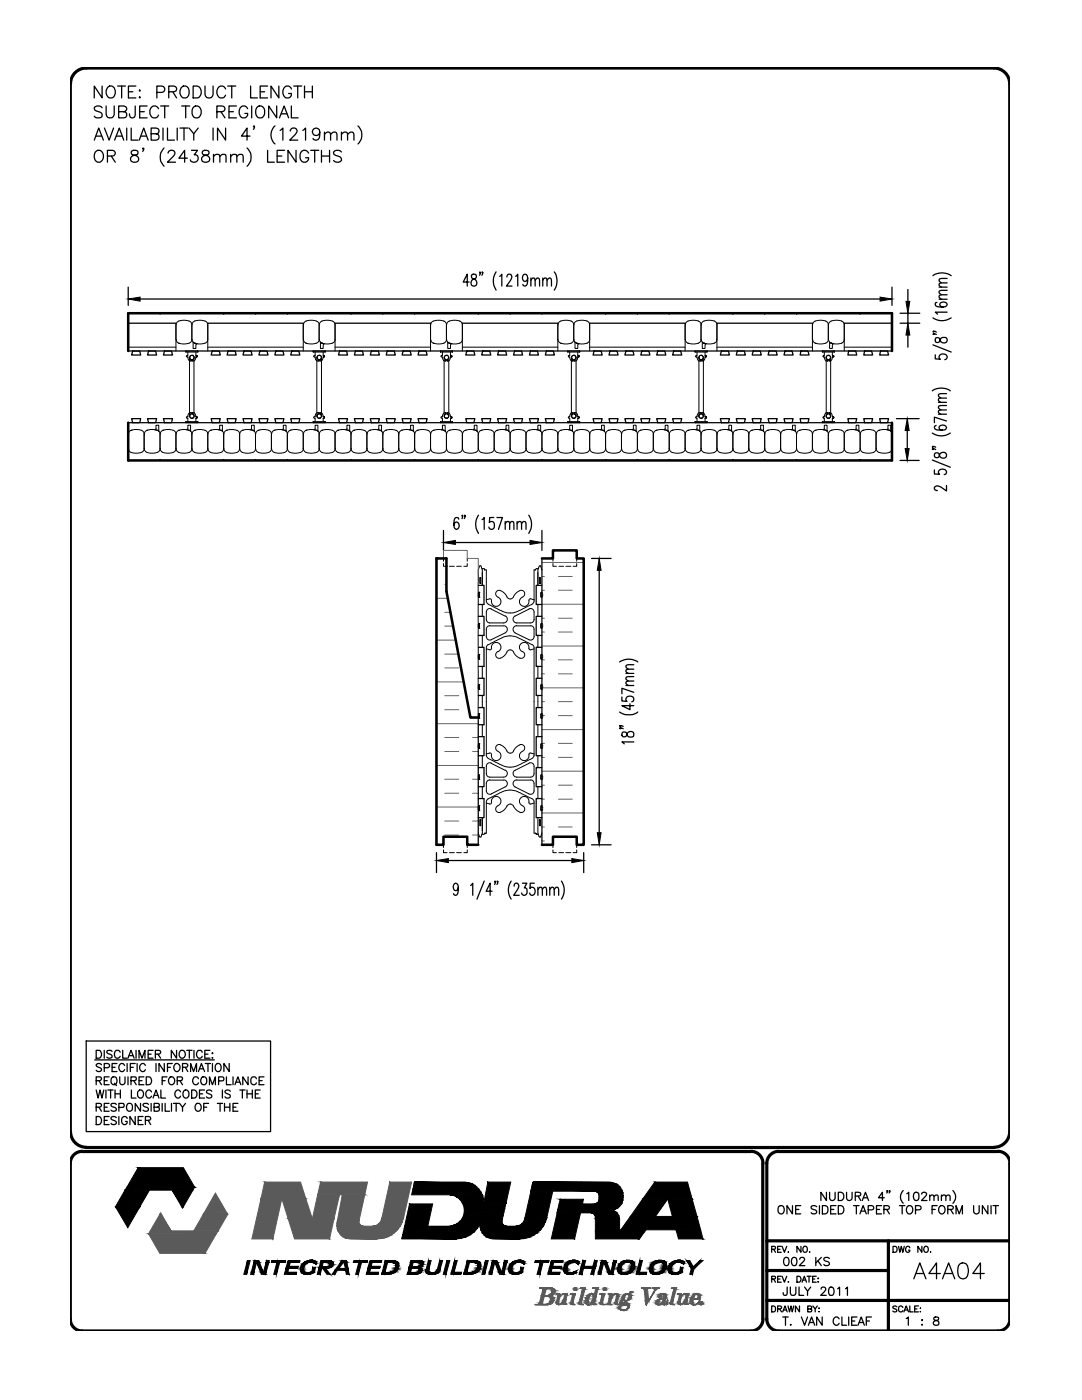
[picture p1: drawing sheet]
<svg xmlns="http://www.w3.org/2000/svg" width="216mm" height="279mm" viewBox="0 0 216 279" stroke-linecap="round" stroke-linejoin="round" font-family="sans-serif">
<!-- layer: LINE9 -->
<g fill="none" stroke="#000" stroke-width=".2">
<path d="M25.6 69.3h9.5M31.8 62.5h.2l-.1 .2zM35.1 64.5v5.5M35.2 67.7a.78 .78 0 0 0 .5 .8M35.7 68.5h.1M35.7 68.5l1.2 .1 .8-.1M35.7 64.1a.78 .78 0 0 0-.5 .7M37.1 70v.3zM37.1 70.3h2.4M37.1 70h2.4M37.5 71.4l.1 .3 .3 .3M37.5 71.4h.1"/>
<path d="M37.5 70.3v.6l-.3 .2 .3 .3M37.7 64.1l-.8-.2-1.2 .2M37.7 64.1a.78 .78 0 0 1 .6 .7M37.8 71.4v11.6M37.9 72h.1M37.9 72h.2M38.1 71.7a.42 .42 0 0 1-.1-.6 .42 .42 0 0 1 .6 0 .42 .42 0 0 1-.1 .6M38.1 71.7h.1M38.1 72h.1M38.1 71.7v.3M38.3 64.8v2.9a.78 .78 0 0 1-.6 .8M38.3 64.8l.1-.2a2.13 2.13 0 0 1 2.7-.4l.4 .6"/>
<path d="M38.3 67.7a.78 .78 0 0 0 .6 .8M38.5 71.7h.1M38.5 72h.1M38.5 71.7v.3M38.7 71.4v11.6M38.8 68.5h.1M38.8 68.5l.5 .1M38.9 68.5l-.4-.2v1.2h.6v-.7M39.1 71.2h.1h-.1M39.1 71.4l-.1 .1a.51 .51 0 0 1-.5 .5M39.1 71.4h.1M39.1 70.3v.6h.1"/>
<path d="M39.1 71.2v.2M39.2 70.9l.2 .2-.1 .1 .1-.1zM39.4 68.6l-.3 .2M39.5 70h.1M39.5 70.1v.2zM41.5 67.7a1.1 1.1 0 0 1-1.4 .9l-1.3-.1M41.5 64.5v5.5M41.5 69.3h19M44.5 62.5h.2l-.1 .2zM50.9 62.5h.2l-.1 .2zM57.2 62.5h.2l-.1 .2zM60.5 64.5v5.5"/>
<path d="M60.6 67.7a.78 .78 0 0 0 .5 .8M61.1 68.5h.1M61.1 64.1l.8-.2 .8 .1a.92 .92 0 0 1 1 .8l.1-.2a2.13 2.13 0 0 1 2.7-.4l.4 .6M61.1 64.1a.78 .78 0 0 0-.5 .7M62.5 70v.3zM62.5 70.3h2.4M62.5 70h2.4M62.9 71.4l.1 .3 .3 .3M62.9 71.4h.1M62.9 70.3v.6l-.3 .2 .3 .3M63.2 71.4v11.6M63.3 72h.1"/>
<path d="M63.3 72h.2M63.5 71.7a.42 .42 0 0 1-.1-.6 .42 .42 0 0 1 .6 0 .42 .42 0 0 1-.1 .6M63.5 71.7h.1M63.5 72h.1M63.5 71.7v.3M63.7 64.8v3M63.7 67.7a1.1 1.1 0 0 1-1.4 .9l-1.2-.1M63.7 67.7a.78 .78 0 0 0 .6 .8M63.9 71.7h.1M63.9 72h.1M63.9 71.7v.3M63.9 68.4v1.1h.6v-.7"/>
<path d="M64 68.4l-.1-.1 .4 .2M64.1 71.4v11.6M64.2 68.5h.1M64.2 68.5l.5 .1M64.5 71.2h.1h-.1M64.5 71.4l-.1 .1a.51 .51 0 0 1-.5 .5M64.5 71.4h.1M64.5 70.3v.6h.1M64.5 71.2v.2M64.6 70.9l.2 .2-.1 .1 .1-.1zM64.8 68.6l-.3 .2M64.9 70h.1"/>
<path d="M64.9 70.1v.2zM66.9 64.5v5.5M66.9 69.3h19M66.9 67.7a1.1 1.1 0 0 1-1.4 .9l-1.3-.1M69.9 62.5h.2l-.1 .2zM76.3 62.5h.2l-.1 .2zM82.6 62.5h.2l-.1 .2zM85.9 64.5v5.5M86 67.7a1.1 1.1 0 0 0 1.3 .9l1.3-.1M86.5 68.5h.1M87.9 70v.3zM87.9 70.3h2.4"/>
<path d="M87.9 70h2.4M88.3 71.4l.4 .6M88.3 71.4h.1M88.3 70.3v.6l-.3 .2 .3 .3M88.5 64.1a.78 .78 0 0 1 .6 .7M88.6 64.1l-.9-.2-.8 .1a.92 .92 0 0 0-.9 .8M88.6 71.4v11.6M88.7 72h.1M88.7 72h.2M88.9 71.7a.42 .42 0 0 1-.1-.6 .42 .42 0 0 1 .6 0 .42 .42 0 0 1-.1 .6M88.9 71.7h.1M88.9 72h.1"/>
<path d="M88.9 71.7v.3M89.1 64.8v2.9a.78 .78 0 0 1-.6 .8M89.1 64.8a1.1 1.1 0 0 1 1.4-.9l.8 .1a.92 .92 0 0 1 1 .8M89.1 67.7a.78 .78 0 0 0 .6 .8M89.3 71.7h.1M89.3 72h.1M89.3 71.7v.3M89.3 68.4v1.1h.6v-.7M89.4 68.4l-.1-.1 .4 .2M89.5 71.4v11.6M89.6 68.5h.1M89.7 68.5l.5 .1-.3 .2"/>
<path d="M89.9 71.2h.1h-.1M89.9 71.4l-.1 .1a.51 .51 0 0 1-.5 .5M89.9 71.4h.1M89.9 70.3v.6h.1M89.9 71.2v.2M90 70.9l.2 .2-.1 .1 .1-.1zM90.3 70h.1M90.3 70.1v.2zM92.3 67.7l-.1 .3a2.1 2.1 0 0 1-2.5 .5M92.3 64.5v5.5M92.3 69.3h19M95.3 62.5h.2l-.1 .2z"/>
<path d="M101.7 62.5h.2l-.1 .2zM108 62.5h.2l-.1 .2zM111.3 64.5v5.5M111.4 67.7a1.1 1.1 0 0 0 1.3 .9l1.3-.1M111.9 68.5h.1M113.3 70v.3zM113.3 70.3h2.4M113.3 70h2.4M113.7 71.4l.4 .6M113.7 71.4h.1M113.7 70.3v.6l-.3 .2 .3 .3M113.9 64.1a.78 .78 0 0 1 .6 .7"/>
<path d="M114 64.1l-.9-.2-.8 .1a.92 .92 0 0 0-.9 .8M114 71.4v11.6M114.1 72h.1M114.1 72h.2M114.3 71.7a.42 .42 0 0 1-.1-.6 .42 .42 0 0 1 .6 0 .42 .42 0 0 1-.1 .6M114.3 71.7h.1M114.3 72h.1M114.3 71.7v.3M114.5 64.8v2.9a.78 .78 0 0 1-.6 .8M114.5 64.8a1.1 1.1 0 0 1 1.4-.9l.8 .1a.92 .92 0 0 1 1 .8M114.5 67.7a.78 .78 0 0 0 .6 .8M114.7 71.7h.1"/>
<path d="M114.7 72h.1M114.7 71.7v.3M114.7 68.4v1.1h.6v-.7M114.8 68.4l-.1-.1 .4 .2M114.9 71.4v11.6M115 68.5h.1M115.1 68.5l.5 .1M115.3 71.2h.1h-.1M115.3 71.4l-.1 .1a.51 .51 0 0 1-.5 .5M115.3 71.4h.1M115.3 70.3v.6h.1M115.3 71.2v.2"/>
<path d="M115.4 70.9l.2 .2-.1 .1 .1-.1zM115.6 68.6l-.3 .2M115.7 70h.1M115.7 70.1v.2zM117.7 67.7l-.1 .3a2.1 2.1 0 0 1-2.5 .5M117.7 64.5v5.5M117.7 69.3h19M120.7 62.5h.2l-.1 .2zM127.1 62.5h.2l-.1 .2zM133.4 62.5h.2l-.1 .2zM136.7 64.5v5.5M136.8 67.7a1.1 1.1 0 0 0 1.3 .9l1.3-.1"/>
<path d="M137.3 68.5h.1M138.7 70v.3zM138.7 70.3h2.4M138.7 70h2.4M139.1 71.4l.4 .6M139.1 71.4h.1M139.1 70.3v.6l-.3 .2 .3 .3M139.3 64.1a.78 .78 0 0 1 .6 .7M139.4 64.1l-.9-.2-.8 .1a.92 .92 0 0 0-.9 .8M139.5 72h.1M139.5 71.4v11.6M139.5 72h.2"/>
<path d="M139.7 71.7a.42 .42 0 0 1-.1-.6 .42 .42 0 0 1 .6 0 .42 .42 0 0 1-.1 .6M139.7 71.7h.1M139.7 72h.1M139.7 71.7v.3M139.9 64.8v2.9a.78 .78 0 0 1-.6 .8M139.9 67.7a.78 .78 0 0 0 .6 .8M140.1 71.7h.1M140.1 72h.1M140.1 71.7v.3M140.1 68.4v1.1h.6v-.7M140.2 68.4l-.1-.1 .4 .2M140.3 71.4v11.6"/>
<path d="M140.4 68.5h.1M140.5 68.5l1.2 .1 .8-.1M140.5 68.5l.5 .1-.3 .2M140.7 71.2h.1h-.1M140.7 71.4l-.1 .1a.51 .51 0 0 1-.5 .5M140.7 71.4h.1M140.7 70.3v.6h.1M140.7 71.2v.2M140.8 70.9l.2 .2-.1 .1 .1-.1zM141.1 70h.1M141.1 70.1v.2zM142.5 64.1a.78 .78 0 0 1 .6 .7"/>
<path d="M142.5 64.1l-.8-.2-.8 .1a.92 .92 0 0 0-1 .8M143.1 67.7a.78 .78 0 0 1-.6 .8M143.1 64.5v5.5M143.1 69.3h19M146.1 62.5h.2l-.1 .2zM152.5 62.5h.2l-.1 .2zM158.8 62.5h.2l-.1 .2zM162.1 64.5v5.5M162.2 67.7a.78 .78 0 0 0 .5 .8M162.7 68.5h.1M162.7 64.1a.78 .78 0 0 0-.5 .7M162.7 68.5l1.2 .1 .9-.1"/>
<path d="M164.1 70v.3zM164.1 70.3h2.4M164.1 70h2.4M164.5 71.4l.4 .6M164.5 71.4h.1M164.5 70.3v.6l-.3 .2 .3 .3M164.7 64.1a.78 .78 0 0 1 .6 .7M164.8 64.1l-.9-.2-1.2 .2M164.9 72h.1M164.9 71.4v11.6M164.9 72h.2M165.1 71.7a.42 .42 0 0 1-.1-.6 .42 .42 0 0 1 .6 0 .42 .42 0 0 1-.1 .6"/>
<path d="M165.1 71.7h.1M165.1 72h.1M165.1 71.7v.3M165.3 64.8v2.9a.78 .78 0 0 1-.6 .8M165.3 67.7a.78 .78 0 0 0 .6 .8M165.5 71.7h.1M165.5 72h.1M165.5 71.7v.3M165.5 68.4v1.1h.6v-.7M165.6 68.4l-.1-.1 .4 .2M165.7 71.4v11.6M165.8 68.5h.1"/>
<path d="M165.9 68.5l1.2 .1 .8-.1M165.9 68.5l.5 .1-.3 .2M166.1 71.2h.1h-.1M166.1 71.4l-.1 .1a.51 .51 0 0 1-.5 .5M166.1 71.4h.1M166.1 70.3v.6h.1M166.1 71.2v.2M166.2 70.9l.2 .2-.1 .1 .1-.1zM166.5 70h.1M166.5 70.1v.2zM167.9 64.1a.78 .78 0 0 1 .6 .7M167.9 64.1l-.8-.2-.8 .1a.92 .92 0 0 0-1 .8"/>
<path d="M168.5 67.7a.78 .78 0 0 1-.6 .8M168.5 64.5v5.5M168.5 69.3h9.5M171.5 62.5h.2l-.1 .2zM25.6 86.6v3M25.6 89.5a.78 .78 0 0 0 .6 .8M26.1 85.9h.1M26.1 90.3l1.3 .1 .8-.1M26.2 85.9a.78 .78 0 0 0-.6 .7M28.2 85.9l-.8-.2-1.3 .2M28.8 86.6v3M28.8 89.5a.78 .78 0 0 1-.6 .8"/>
<path d="M29.3 85.9h.1M30.9 85.8l.5 .1M31.1 85.6l-.2 .2M31.1 85.6v-.7h.6v1.2M31.4 85.9a2.1 2.1 0 0 0-2.6 .5v.2a.78 .78 0 0 0-.6-.7M31.4 85.9h.1M31.4 85.9l.3 .2M31.4 85.9a.78 .78 0 0 1 .5 .7M31.9 86.6v2.9a1.1 1.1 0 0 1-1.3 .9h-.5a1.08 1.08 0 0 1-1.3-.9M31.9 91.7l.1 .2h-.2zM32 89.5a.78 .78 0 0 0 .5 .8M32.5 85.9h.1"/>
<path d="M32.5 85.9l.8-.2 .8 .1a.92 .92 0 0 1 1 .8M32.5 85.9a.78 .78 0 0 0-.5 .7M35.1 86.6v2.9a1.1 1.1 0 0 1-1.4 .9l-1.2-.1M35.2 89.5a.78 .78 0 0 0 .5 .8M35.7 85.9h.1M35.7 90.3l1.2 .1 .8-.1M35.7 85.9a.78 .78 0 0 0-.5 .7M37.1 84.1v.3zM37.1 84.1h2.4M37.1 84.4h2.4M37.5 85.6l-.3 .2 .5 .1-.8-.2-1.2 .2M37.5 85.6v-.7h.5l.1 1.2"/>
<path d="M37.5 83h.1M37.5 83v.2l-.3 .1v.1l.3 .1v.6M37.7 85.9h.1M37.9 82.4l-.3 .3-.1 .3M37.9 82.4h.1M37.9 82.4h.2M38.1 86.1l-.4-.2a.78 .78 0 0 1 .6 .7M38.1 82.7a.42 .42 0 0 0-.1 .6 .42 .42 0 0 0 .6 0 .42 .42 0 0 0-.1-.6M38.1 82.7h.1M38.1 82.4h.1M38.1 82.4v.3M38.3 86.6v2.9a.78 .78 0 0 1-.6 .8"/>
<path d="M38.3 86.6l.1-.2a2.13 2.13 0 0 1 2.7-.4l.4 .6M38.5 82.4a.59 .59 0 0 1 .6 .6M38.5 82.7h.1M38.5 82.4h.1M38.5 82.4v.3M38.8 85.9h.1M39.1 83.2h.1h-.1M39.1 83h.1M39.1 83v.2M39.2 83.2l.2 .1-.2 .2 .2-.2zM39.2 83.5h-.1v.6M39.5 84.4h.1"/>
<path d="M39.5 84.1v.2zM41.5 86.6v2.9a1.1 1.1 0 0 1-1.4 .9h-.4a1.08 1.08 0 0 1-1.4-.9M41.5 89.5a.78 .78 0 0 0 .5 .8M42 85.9h.1M42 85.9a.78 .78 0 0 0-.5 .7M43.8 85.6l-.2 .2 .5 .1M43.8 85.6v-.7h.6v1.2M44.1 85.9l-.8-.2-1.3 .2M44.1 85.9h.1M44.1 85.9l.3 .2M44.1 85.9a.78 .78 0 0 1 .5 .7M44.6 86.6v2.9a1.1 1.1 0 0 1-1.3 .9l-1.3-.1"/>
<path d="M44.6 91.7l.1 .2h-.2zM44.7 89.5v.3a2.1 2.1 0 0 0 2.6 .5M45.2 85.9h.1M47.3 85.9a2.1 2.1 0 0 0-2.6 .5v.2M47.3 85.9a.78 .78 0 0 1 .5 .7M47.8 86.6v2.9a.78 .78 0 0 1-.5 .8M47.9 89.5a.78 .78 0 0 0 .5 .8M48.4 85.9h.1M48.4 85.9a.78 .78 0 0 0-.5 .7M50.2 85.6l-.3 .2 .5 .1M50.2 85.6v-.7h.5l.1 1.2M50.4 85.9l-.8-.2-1.2 .2"/>
<path d="M50.4 85.9h.1M50.4 85.9l.4 .2M50.4 85.9a.78 .78 0 0 1 .6 .7M51 86.6v2.9a1.1 1.1 0 0 1-1.4 .9l-1.2-.1M51 91.7l.1 .2h-.2zM51 89.5a.78 .78 0 0 0 .6 .8M51.5 85.9h.1M51.5 85.9l.9-.2 .8 .1a.92 .92 0 0 1 1 .8M51.6 85.9a.78 .78 0 0 0-.6 .7M54.2 86.6v2.9a1.1 1.1 0 0 1-1.4 .9l-1.3-.1M54.7 85.9h.1M56.3 85.8l.5 .1"/>
<path d="M56.5 85.6v-.7h.6v1.2M56.5 85.6l-.2 .2M56.8 85.9a2.1 2.1 0 0 0-2.6 .5v.2M56.8 85.9h.1M56.8 85.9l.3 .2M56.8 85.9a.78 .78 0 0 1 .5 .7M57.3 86.6v2.9a1.1 1.1 0 0 1-1.3 .9h-.5a1.08 1.08 0 0 1-1.3-.9M57.3 91.7l.1 .2h-.2zM57.4 89.5a.78 .78 0 0 0 .5 .8M57.9 85.9h.1M57.9 85.9l.8-.2 .8 .1a.92 .92 0 0 1 1 .8M57.9 85.9a.78 .78 0 0 0-.5 .7"/>
<path d="M60.5 86.6v2.9a1.1 1.1 0 0 1-1.4 .9l-1.2-.1M60.6 89.5a.78 .78 0 0 0 .5 .8M61.1 85.9h.1M61.1 85.9a.78 .78 0 0 0-.5 .7M62.5 84.1v.3zM62.5 84.1h2.4M62.5 84.4h2.4M62.9 85.6v-.7h.5l.1 1.2M62.9 83h.1M62.9 83v.2l-.3 .1v.1l.3 .1v.6M62.9 85.6l-.3 .2 .5 .1M63.1 85.9l-.8-.2-1.2 .2"/>
<path d="M63.1 85.9h.1M63.1 85.9l.4 .2M63.1 85.9a.78 .78 0 0 1 .6 .7l.1-.2a2.13 2.13 0 0 1 2.7-.4l.4 .6M63.3 82.4l-.3 .3-.1 .3M63.3 82.4h.1M63.3 82.4h.2M63.5 82.7a.42 .42 0 0 0-.1 .6 .42 .42 0 0 0 .6 0 .42 .42 0 0 0-.1-.6M63.5 82.7h.1M63.5 82.4h.1M63.5 82.4v.3M63.7 86.6v3M63.7 89.5a1.1 1.1 0 0 1-1.4 .9l-1.2-.1"/>
<path d="M63.9 82.4a.59 .59 0 0 1 .6 .6M63.9 82.7h.1M63.9 82.4h.1M63.9 82.4v.3M64.2 85.9h.1M64.5 83.2h.1h-.1M64.5 83h.1M64.5 83v.2M64.6 83.2l.2 .1-.2 .2 .2-.2zM64.6 83.5h-.1v.6M64.9 84.4h.1M64.9 84.1v.2z"/>
<path d="M66.9 86.6v2.9a1.1 1.1 0 0 1-1.4 .9h-.4a1.08 1.08 0 0 1-1.4-.9M66.9 89.5a.78 .78 0 0 0 .5 .8M67.4 85.9h.1M67.4 85.9a.78 .78 0 0 0-.5 .7M69.2 85.6v-.7h.6v1.2M69.2 85.6l-.2 .2 .5 .1M69.5 85.9l-.8-.2-1.3 .2M69.5 85.9h.1M69.5 85.9l.3 .2M69.5 85.9a.78 .78 0 0 1 .5 .7M70 86.6v2.9a1.1 1.1 0 0 1-1.3 .9l-1.3-.1M70 91.7l.1 .2h-.2z"/>
<path d="M70.1 89.5a.78 .78 0 0 0 .5 .8M70.6 85.9h.1M70.6 90.3l1.2 .1 .9-.1M70.6 85.9a.78 .78 0 0 0-.5 .7M72.7 85.9l-.9-.2-1.2 .2M73.2 86.6v3M73.2 89.5a.78 .78 0 0 1-.5 .8M73.8 85.9h.1M75.3 85.8l.5 .1M75.6 85.6v-.7h.5l.1 1.2M75.6 85.6l-.2 .2M75.8 85.9a2.1 2.1 0 0 0-2.5 .5v.2l-.2-.4-.4-.3"/>
<path d="M75.8 85.9h.1M75.8 85.9l.4 .2M75.8 85.9a.78 .78 0 0 1 .6 .7M76.4 86.6v2.9a1.1 1.1 0 0 1-1.4 .9h-.4a1.08 1.08 0 0 1-1.3-.9M76.4 91.7l.1 .2h-.2zM76.4 89.5a.78 .78 0 0 0 .6 .8M76.9 85.9h.1M76.9 85.9l.9-.2 .8 .1a.92 .92 0 0 1 1 .8M77 85.9a.78 .78 0 0 0-.6 .7M79.6 86.6v2.9a1.1 1.1 0 0 1-1.4 .9l-1.3-.1M79.6 89.5a.78 .78 0 0 0 .5 .8M80.1 85.9h.1"/>
<path d="M80.1 90.3l1.3 .1 .8-.1M80.1 85.9a.78 .78 0 0 0-.5 .7M81.9 85.6v-.7h.6v1.2M81.9 85.6l-.2 .2 .5 .1-.8-.2-1.3 .2M82.2 85.9h.1M82.5 86.1l-.3-.2a.78 .78 0 0 1 .5 .7l.1-.2a2.13 2.13 0 0 1 2.8-.4l.3 .6M82.7 89.5a.78 .78 0 0 1-.5 .8M82.7 91.7l.1 .2h-.2zM82.7 86.6v3M83.3 85.9h.1M85.9 86.6v2.9a1.1 1.1 0 0 1-1.4 .9h-.4a1.08 1.08 0 0 1-1.3-.9M86 89.5a1.1 1.1 0 0 0 1.3 .9l1.3-.1"/>
<path d="M86.5 85.9h.1M87.9 84.1v.3zM87.9 84.1h2.4M87.9 84.4h2.4M88.1 85.8l.5 .1-.9-.2-.8 .1a.92 .92 0 0 0-.9 .8M88.3 85.6v-.7h.5l.1 1.2M88.3 83h.1M88.3 83v.2l-.3 .1v.1l.3 .1v.6M88.3 85.6l-.2 .2M88.5 85.9h.1M88.7 82.4l-.4 .6M88.7 82.4h.1"/>
<path d="M88.7 82.4h.2M88.9 86.1l-.4-.2a.78 .78 0 0 1 .6 .7M88.9 82.7a.42 .42 0 0 0-.1 .6 .42 .42 0 0 0 .6 0 .42 .42 0 0 0-.1-.6M88.9 82.7h.1M88.9 82.4h.1M88.9 82.4v.3M89.1 86.6v2.9a.78 .78 0 0 1-.6 .8M89.1 86.6a1.1 1.1 0 0 1 1.4-.9h.4a1.08 1.08 0 0 1 1.4 .9M89.3 82.4a.59 .59 0 0 1 .6 .6M89.3 82.7h.1M89.3 82.4h.1M89.3 82.4v.3"/>
<path d="M89.6 85.9h.1M89.9 83.2h.1h-.1M89.9 83h.1M89.9 83v.2M90 83.2l.2 .1-.2 .2 .2-.2zM90 83.5h-.1v.6M90.3 84.4h.1M90.3 84.1v.2zM92.3 86.6v2.9a1.08 1.08 0 0 1-1.4 .9h-.8a.92 .92 0 0 1-1-.9M92.3 89.5a1.1 1.1 0 0 0 1.4 .9l1.2-.1M92.8 85.9h.1M94.6 85.6v-.7h.6v1.2"/>
<path d="M94.6 85.6l-.2 .2 .5 .1-.8-.2-.8 .1a.92 .92 0 0 0-1 .8M94.9 85.9h.1M95.2 86.1l-.3-.2a.78 .78 0 0 1 .5 .7M95.4 86.6v2.9a.78 .78 0 0 1-.5 .8M95.4 91.7l.1 .2h-.2zM95.5 89.5a1.1 1.1 0 0 0 1.4 .9l1.2-.1M96 85.9h.1M98.1 85.9a.78 .78 0 0 1 .5 .7M98.1 85.9l-.8-.2-.9 .1a.92 .92 0 0 0-.9 .8M98.6 86.6v2.9a.78 .78 0 0 1-.5 .8M98.7 89.5a.78 .78 0 0 0 .5 .8M99.2 85.9h.1"/>
<path d="M99.2 85.9a.78 .78 0 0 0-.5 .7M101 85.6l-.2 .2 .5 .1M101 85.6v-.7h.5l.1 1.2M101.2 85.9h.1M101.2 85.9l.4 .2M101.2 85.9a.78 .78 0 0 1 .6 .7M101.3 85.9l-.9-.2-1.2 .2M101.8 86.6v2.9a1.08 1.08 0 0 1-1.4 .9l-1.2-.1M101.8 91.7l.1 .2h-.2zM101.8 89.5a1.1 1.1 0 0 0 1.4 .9l1.2-.1M102.3 85.9h.1M104.4 85.9a.78 .78 0 0 1 .6 .7"/>
<path d="M104.4 85.9l-.8-.2-.8 .1a.92 .92 0 0 0-1 .8M105 86.6v2.9a.78 .78 0 0 1-.6 .8M105.5 85.9h.1M107.1 85.8l.5 .1M107.3 85.6l-.2 .2M107.3 85.6v-.7h.6v1.2M107.6 85.9h.1M107.6 85.9l.3 .2M107.6 85.9a.78 .78 0 0 1 .5 .7M107.6 85.9l-.8-.2-.8 .1a.92 .92 0 0 0-1 .8M108.1 86.6v2.9a1.08 1.08 0 0 1-1.3 .9h-.8a.92 .92 0 0 1-1-.9M108.1 91.7l.1 .2h-.2z"/>
<path d="M108.2 89.5a.78 .78 0 0 0 .5 .8M108.7 85.9h.1M108.7 85.9a.78 .78 0 0 0-.5 .7M108.7 90.3l1.3 .1 .8-.1M110.8 85.9a.78 .78 0 0 1 .5 .7M110.8 85.9l-.8-.2-1.3 .2M111.3 86.6v2.9a.78 .78 0 0 1-.5 .8M111.4 89.5a1.1 1.1 0 0 0 1.3 .9l1.3-.1M111.9 85.9h.1M113.3 84.1v.3zM113.3 84.1h2.4M113.3 84.4h2.4"/>
<path d="M113.5 85.8l.5 .1-.9-.2-.8 .1a.92 .92 0 0 0-.9 .8M113.7 85.6l-.2 .2M113.7 85.6v-.7h.5l.1 1.2M113.7 83h.1M113.7 83l-.3 .3 .3 .2v.6M113.9 85.9h.1M114.1 82.4l-.4 .6M114.1 82.4h.1M114.1 82.4h.2M114.3 86.1l-.4-.2a.78 .78 0 0 1 .6 .7M114.3 82.7a.42 .42 0 0 0-.1 .6 .42 .42 0 0 0 .6 0 .42 .42 0 0 0-.1-.6M114.3 82.7h.1"/>
<path d="M114.3 82.4h.1M114.3 82.4v.3M114.5 86.6v2.9a.78 .78 0 0 1-.6 .8M114.5 89.5a1.1 1.1 0 0 0 1.4 .9h.8a.92 .92 0 0 0 1-.9M114.7 82.4a.59 .59 0 0 1 .6 .6M114.7 82.7h.1M114.7 82.4h.1M114.7 82.4v.3M115 85.9h.1M115.3 83.2h.1h-.1M115.3 83h.1M115.3 83v.2"/>
<path d="M115.4 83.2l.2 .1-.2 .2 .2-.2zM115.4 83.5h-.1v.6M115.7 84.4h.1M115.7 84.1v.2zM117.7 86.6v3M117.7 89.5a.78 .78 0 0 0 .5 .8M118.2 85.9h.1M118.2 85.9l-.3 .3-.2 .4-.1-.2a2.13 2.13 0 0 0-2.8-.4l-.3 .6M118.3 90.3l1.2 .1 .8-.1M120 85.6l-.2 .2 .5 .1-.8-.2-1.2 .2M120 85.6v-.7h.6v1.2M120.3 85.9h.1"/>
<path d="M120.6 86.1l-.3-.2a.78 .78 0 0 1 .5 .7M120.8 86.6v2.9a.78 .78 0 0 1-.5 .8M120.8 91.7l.1 .2h-.2zM120.9 89.5a1.1 1.1 0 0 0 1.4 .9l1.2-.1M121.4 85.9h.1M123.5 85.9a.78 .78 0 0 1 .5 .7M123.5 85.9l-.8-.2-.9 .1a.92 .92 0 0 0-.9 .8M124 86.6v2.9a.78 .78 0 0 1-.5 .8M124.1 89.5a1.1 1.1 0 0 0 1.3 .9h.9a.92 .92 0 0 0 .9-.9M124.6 85.9h.1M126.2 85.8l.5 .1M126.4 85.6l-.2 .2"/>
<path d="M126.4 85.6v-.7h.5l.1 1.2M126.6 85.9h.1M126.6 85.9l.4 .2M126.7 85.9l-.9-.2-.8 .1a.92 .92 0 0 0-.9 .8M127.2 91.7l.1 .2h-.2zM127.2 86.6v3M127.2 89.5a1.1 1.1 0 0 0 1.4 .9l1.2-.1M127.7 85.9h.1M129.8 85.9a.78 .78 0 0 1 .6 .7M129.8 85.9l-.8-.2-.8 .1a.92 .92 0 0 0-1 .8l-.2-.4-.4-.3M130.4 86.6v2.9a.78 .78 0 0 1-.6 .8M130.4 89.5a1.1 1.1 0 0 0 1.4 .9l1.2-.1"/>
<path d="M130.9 85.9h.1M132.5 85.8l.5 .1-.8-.2-.8 .1a.92 .92 0 0 0-1 .8M132.7 85.6l-.2 .2M132.7 85.6v-.7h.6v1.1M133 85.9h.1M133.3 85.9l.1 .2M133.3 86.1l-.3-.2a.78 .78 0 0 1 .5 .7M133.5 86.6v2.9a.78 .78 0 0 1-.5 .8M133.5 91.7l.1 .2h-.2zM133.6 89.5a1.1 1.1 0 0 0 1.4 .9h.8a.92 .92 0 0 0 .9-.9M134.1 85.9h.1M136.7 86.6v3"/>
<path d="M136.8 89.5a1.1 1.1 0 0 0 1.3 .9l1.3-.1M137.3 85.9h.1M138.7 84.1v.3zM138.7 84.1h2.4M138.7 84.4h2.4M139.1 85.6l-.2 .2 .5 .1-.9-.2-.8 .1a.92 .92 0 0 0-.9 .8l-.1-.2a2.13 2.13 0 0 0-2.8-.4l-.3 .6M139.1 85.6v-.7h.5v1.1M139.1 83h.1M139.1 83l-.3 .3 .3 .2v.6M139.3 85.9h.1M139.5 82.4l-.4 .6M139.5 82.4h.1"/>
<path d="M139.5 82.4h.2M139.7 85.9v.2M139.7 86.1l-.4-.2a.78 .78 0 0 1 .6 .7M139.7 82.7a.42 .42 0 0 0-.1 .6 .42 .42 0 0 0 .6 0 .42 .42 0 0 0-.1-.6M139.7 82.7h.1M139.7 82.4h.1M139.7 82.4v.3M139.9 86.6v2.9a.78 .78 0 0 1-.6 .8M139.9 89.5a1.1 1.1 0 0 0 1.4 .9l1.2-.1M140.1 82.4a.59 .59 0 0 1 .6 .6M140.1 82.7h.1M140.1 82.4h.1"/>
<path d="M140.1 82.4v.3M140.4 85.9h.1M140.7 83.2h.1h-.1M140.7 83h.1M140.7 83v.2M140.8 83.2l.2 .1-.2 .2 .2-.2zM140.8 83.5h-.1v.6M141.1 84.4h.1M141.1 84.1v.2zM142.5 85.9a.78 .78 0 0 1 .6 .7M142.5 85.9l-.8-.2-.8 .1a.92 .92 0 0 0-1 .8M143.1 86.6v2.9a.78 .78 0 0 1-.6 .8"/>
<path d="M143.6 85.9h.1M145.4 85.6l-.2 .2 .5 .1M145.4 85.6v-.7h.6v1.1M145.7 85.9h.1M145.7 85.9l.3 .2M145.7 85.9a.78 .78 0 0 1 .5 .7M145.7 85.9l-.8-.2-.8 .1a.92 .92 0 0 0-1 .8M146 85.9l.1 .2M146.2 86.6v2.9a1.08 1.08 0 0 1-1.3 .9h-.8a.92 .92 0 0 1-1-.9M146.2 91.7l.1 .2h-.2zM146.3 89.5a1.1 1.1 0 0 0 1.4 .9l1.2-.1M146.8 85.9h.1"/>
<path d="M148.9 85.9a.78 .78 0 0 1 .5 .7M148.9 85.9l-.8-.2-.9 .1a.92 .92 0 0 0-.9 .8M149.4 86.6v2.9a.78 .78 0 0 1-.5 .8M149.5 89.5a1.1 1.1 0 0 0 1.3 .9l1.3-.1M150 85.9h.1M151.6 85.8l.5 .1-.9-.2-.8 .1a.92 .92 0 0 0-.9 .8M151.8 85.6l-.2 .2M151.8 85.6v-.7h.5l.1 1.2M152 85.9h.1M152.4 86.1l-.4-.2a.78 .78 0 0 1 .6 .7M152.6 86.6v2.9a.78 .78 0 0 1-.6 .8M152.6 91.7l.1 .2h-.2z"/>
<path d="M152.6 89.5a.78 .78 0 0 0 .6 .8M153.1 85.9h.1M153.2 85.9a.78 .78 0 0 0-.6 .7M153.2 85.9a2.1 2.1 0 0 1 2.5 .5l.1 .2M155.8 86.6v2.9a1.08 1.08 0 0 1-1.4 .9l-1.2-.1M155.8 89.5a1.1 1.1 0 0 0 1.4 .9l1.2-.1M156.3 85.9h.1M157.9 85.8l.5 .1-.8-.2-.8 .1a.92 .92 0 0 0-1 .8M158.1 85.6l-.2 .2M158.1 85.6v-.7h.6v1.1M158.4 85.9h.1M158.7 85.9l.1 .2"/>
<path d="M158.7 86.1l-.3-.2a.78 .78 0 0 1 .5 .7M158.9 86.6v2.9a.78 .78 0 0 1-.5 .8M158.9 91.7l.1 .2h-.2zM159 86.6a1.1 1.1 0 0 1 1.4-.9h.4a1.08 1.08 0 0 1 1.3 .9M159.5 85.9h.1M162.1 86.6v2.9a1.08 1.08 0 0 1-1.3 .9h-.9a.92 .92 0 0 1-.9-.9M162.2 89.5a.78 .78 0 0 0 .5 .8M162.7 85.9h.1M162.7 85.9a.78 .78 0 0 0-.5 .7M162.7 90.3l1.2 .1 .9-.1M164.1 84.1v.3zM164.1 84.1h2.4"/>
<path d="M164.1 84.4h2.4M164.5 85.6l-.2 .2 .5 .1-.9-.2-1.2 .2M164.5 85.6v-.7h.5v1.1M164.5 83h.1M164.5 83l-.3 .3 .3 .2v.6M164.7 85.9h.1M164.9 82.4l-.4 .6M164.9 82.4h.1M164.9 82.4h.2M165.1 85.9v.2M165.1 86.1l-.4-.2a.78 .78 0 0 1 .6 .7M165.1 82.7a.42 .42 0 0 0-.1 .6 .42 .42 0 0 0 .6 0 .42 .42 0 0 0-.1-.6"/>
<path d="M165.1 82.7h.1M165.1 82.4h.1M165.1 82.4v.3M165.3 86.6v2.9a.78 .78 0 0 1-.6 .8M165.3 89.5a1.1 1.1 0 0 0 1.4 .9l1.2-.1M165.5 82.4a.59 .59 0 0 1 .6 .6M165.5 82.7h.1M165.5 82.4h.1M165.5 82.4v.3M165.8 85.9h.1M166.1 83.2h.1h-.1M166.1 83h.1"/>
<path d="M166.1 83v.2M166.2 83.2l.2 .1-.2 .2 .2-.2zM166.2 83.5h-.1v.6M166.5 84.4h.1M166.5 84.1v.2zM167.9 85.9a.78 .78 0 0 1 .6 .7M167.9 85.9l-.8-.2-.8 .1a.92 .92 0 0 0-1 .8M168.5 86.6v2.9a.78 .78 0 0 1-.6 .8M168.5 89.5a1.1 1.1 0 0 0 1.4 .9h.8a.92 .92 0 0 0 .9-.9M169 85.9h.1M170.6 85.8l.5 .1M170.8 85.6l-.2 .2"/>
<path d="M170.8 85.6v-.7h.6l.1 1.2M171.1 85.9h.1M171.1 85.9l.3 .2M171.1 85.9a.78 .78 0 0 1 .5 .7l.2-.4 .4-.3M171.1 85.9l-.8-.2-.8 .1a.92 .92 0 0 0-1 .8M171.6 91.7l.1 .2h-.2zM171.6 86.6v3M171.7 89.5a.78 .78 0 0 0 .5 .8M172.2 85.9h.1M172.2 90.3l1.3 .1 .8-.1M174.3 85.9a.78 .78 0 0 1 .5 .7M174.3 85.9l-.8-.2-1.3 .2"/>
<path d="M174.8 86.6v2.9a.78 .78 0 0 1-.5 .8M174.9 89.5a1.1 1.1 0 0 0 1.3 .9l1.3-.1M175.4 85.9h.1M177 85.8l.5 .1-.9-.2-.8 .1a.92 .92 0 0 0-.9 .8M177.2 85.6l-.2 .2M177.2 85.6v-.7h.5v1.1M177.4 85.9h.1M177.8 85.9v.2M177.8 86.1l-.4-.2a.78 .78 0 0 1 .6 .7M178 86.6v2.9a.78 .78 0 0 1-.6 .8M88.5 112.5v.5h.7M88.5 111.4v.6"/>
<path d="M89.7 113h.9M91.1 113h.9M93.2 112.5v.5h-.6M93.2 111.4v.6M95.4 118.9h.1M95.4 118.6h.1M95.5 118.3l.2-.1v.9M95.5 119l.1 .2M95.6 119.2h.1M95.6 118.2h.1M95.7 113l-.3 .7v29.5M95.7 119l-.1 .2"/>
<path d="M95.7 115.3h.2v1.1h-.2zM96 113l.2 .7v3.1M96 113l-.2-.1-.1 .1M96.2 113.5h.3M96.6 113.5l.1 .2h.3M106.9 113.7h-.3M107.4 113.5h-.3l-.2 .1M107.6 113l-.3 .7v3.1M107.6 115.3h.2v1.1h-.2zM107.9 119.1l.1-.9 .1 .9M107.9 113l.2 .7M107.9 119l.1 .2 .1-.2"/>
<path d="M107.9 113l-.1-.1-.2 .1M108 118.2h.1M108 119.2h.1M108.1 118.6h.1M108.1 118.9h.1M110.3 112.5v.5h.7M110.3 111.4v.6M111.5 113h1M112.9 113h1M115.1 112.5v.5h-.7M115.1 111.4v.6M95.4 125.1h.1"/>
<path d="M95.4 124.7h.1M95.4 131.3h.1M95.4 130.9h.1M95.4 136.9h.1M95.4 137.3h.1M95.5 124.6l.2-.2v.9M95.5 125.2l.1 .2M95.5 130.7l.2-.1v.8M95.5 131.4l.1 .2M95.5 137.4l.1 .2M95.6 125.4h.1M95.6 124.4h.1"/>
<path d="M95.6 131.6h.1M95.6 130.6h.1M95.6 136.6h.1M95.6 137.6h.1M95.7 136.8l-.1 .8M95.7 125.2l-.1 .2M95.7 131.4l-.1 .2M95.7 136.7l-.1-.1-.1 .1M96.2 120.6v2.4M96.2 126.8v2.4M96.2 133v2.4M96.2 138.8v2.4"/>
<path d="M107.3 120.6v2.4M107.3 126.8v2.4M107.3 133v2.4M107.3 138.8v2.4M107.9 136.8l.1 .8 .1-.8M107.9 131.4l.1-.8 .1 .8M107.9 125.3l.1-.9 .1 .9M107.9 136.7l.1-.1 .1 .1M107.9 131.4l.1 .2 .1-.2M107.9 125.2l.1 .2 .1-.2M108 137.6h.1M108 136.6h.1"/>
<path d="M108 130.6h.1M108 131.6h.1M108 124.4h.1M108 125.4h.1M108.1 137.3h.1M108.1 136.9h.1M108.1 130.9h.1M108.1 131.3h.1M108.1 124.7h.1M108.1 125.1h.1M95.4 154.9h.1M95.4 155.3h.1"/>
<path d="M95.4 148.7h.1M95.4 149.1h.1M95.4 143.1h.1M95.4 142.7h.1M95.4 148.6v.7M95.4 154.8v.6M95.5 155.4l.1 .2M95.5 154.7l.2-.1v.8M95.5 149.2l.1 .2M95.5 148.6l.2-.2-.1 1M95.5 142.5l.1-.1 .1 .1M95.5 143.2l.1 .2"/>
<path d="M95.6 155.6h.1M95.6 148.4h.1M95.6 149.4h.1M95.6 143.4h.1M95.6 142.4h.1M95.7 142.6l-.1 .8M95.7 155.4l-.1 .2M96.2 144.6v2.4M96.2 150.8v2.4M96.2 157v2.4M107.3 144.6v2.4M107.3 150.8v2.4"/>
<path d="M107.3 157v2.4M107.9 142.6l.1 .8 .1-.8M107.9 155.4l.1-.8 .1 .8M107.9 155.4l.1 .2 .1-.2M108 148.4l.1 .2-.1 .8-.1-.1zM108 142.4h.1M108 143.4h.1M108 149.4h.1M108 148.4h.1M108 155.6h.1M108.1 142.7h.1M108.1 143.1h.1"/>
<path d="M108.1 149.1h.1M108.1 148.7h.1M108.1 155.3h.1M108.1 154.9h.1M108.1 142.5l-.1-.1-.1 .1M88.5 169.6v.6h.7M88.5 168.6v.5M89.7 170.2h.9M91.1 170.2h.9M93.2 169.6v.6h-.6M93.2 168.6v.5M95.4 161.1h.1"/>
<path d="M95.4 161.5h.1M95.4 160.9v.8M95.4 166.3l.3 .7M95.5 161.6l.1 .2M95.5 160.9l.2-.1v.9M95.6 160.8h.1M95.6 161.8h.1M95.7 167l.1 .1 .2-.1M95.7 161.6l-.1 .2M95.7 163.6h.2v1.2h-.2zM96.2 166.5h.3M96.2 163.2v3.1l-.2 .7"/>
<path d="M96.7 166.3l-.1 .2M96.7 166.4h.1M96.7 166.3h.3M106.6 166.3h.3M106.9 166.4h.1M106.9 166.3l.2 .2M107 166.5h.4M107.3 163.2v3.1l.3 .7M107.6 167l.2 .1 .1-.1M107.6 163.6h.2v1.2h-.2zM107.9 161.7l.1-.9 .1 .9M107.9 161.6l.1 .2 .1-.2"/>
<path d="M108 161.8h.1M108 160.8h.1M108.1 161.5h.1M108.1 161.1h.1M108.1 166.3l-.2 .7M110.3 169.6v.6h.7M110.3 168.6v.5M111.5 170.2h1M112.9 170.2h1M115.1 169.6v.6h-.7M115.1 168.6v.5"/>
<circle cx="38.3" cy="71.3" r=".44"/>
<circle cx="63.7" cy="71.3" r=".44"/>
<circle cx="89.1" cy="71.3" r=".44"/>
<circle cx="114.5" cy="71.3" r=".44"/>
<circle cx="139.9" cy="71.3" r=".44"/>
<circle cx="165.3" cy="71.3" r=".44"/>
<circle cx="38.3" cy="83" r=".44"/>
<circle cx="63.7" cy="83" r=".44"/>
<circle cx="89.1" cy="83" r=".44"/>
<circle cx="114.5" cy="83" r=".44"/>
<circle cx="139.9" cy="83" r=".44"/>
<circle cx="165.3" cy="83" r=".44"/>
</g>
<!-- layer: line25 -->
<g fill="none" stroke="#000" stroke-width=".25">
<path d="M25.6 70h152.4M25.6 64.5h9.5M26.5 70h1.4l.2 .9h-1.8zM29.6 70h1.4l.3 .9h-1.9zM32.8 70h1.4l.2 .9h-1.8zM41.5 64.5h19M42.3 70h1.4l.3 .9h-1.9zM45.5 70h1.4l.2 .9h-1.8zM48.7 70h1.4l.2 .9h-1.8zM51.9 70h1.4l.2 .9h-1.8zM55 70h1.4l.3 .9h-1.9zM58.2 70h1.4l.2 .9h-1.8z"/>
<path d="M66.9 64.5h19M67.7 70h1.4l.3 .9h-1.9zM70.9 70h1.4l.2 .9h-1.8zM74.1 70h1.4l.2 .9h-1.8zM77.3 70h1.4l.2 .9h-1.8zM80.4 70h1.4l.3 .9h-1.9zM83.6 70h1.4l.2 .9h-1.8zM92.3 64.5h19M93.1 70h1.4l.3 .9h-1.9zM96.3 70h1.4l.2 .9h-1.8zM99.5 70h1.4l.2 .9h-1.8zM102.7 70h1.4l.2 .9h-1.8z"/>
<path d="M105.8 70h1.4l.3 .9h-1.9zM109 70h1.4l.2 .9h-1.8zM117.7 64.5h19M118.5 70h1.4l.3 .9h-1.9zM121.7 70h1.4l.2 .9h-1.8zM124.9 70h1.4l.2 .9h-1.8zM128.1 70h1.4l.2 .9h-1.8zM131.2 70h1.4l.3 .9h-1.9zM134.4 70h1.4l.2 .9h-1.8zM143.1 64.5h19M143.9 70h1.4l.3 .9h-1.9zM147.1 70h1.4l.2 .9h-1.8z"/>
<path d="M150.3 70h1.4l.2 .9h-1.8zM153.5 70h1.4l.2 .9h-1.8zM156.6 70h1.4l.3 .9h-1.9zM159.8 70h1.4l.2 .9h-1.7zM168.5 64.5h9.5M169.3 70h1.4l.3 .9h-1.8zM172.5 70h1.4l.2 .9h-1.7zM175.7 70h1.4l.2 .9h-1.8zM25.6 84.4h152.4M26.3 83.6h1.8l-.2 .8h-1.4zM29.4 83.6h1.9l-.3 .8h-1.4zM32.6 83.6h1.8l-.2 .8h-1.4z"/>
<path d="M42.1 83.6h1.9l-.3 .8h-1.4zM45.3 83.6h1.8l-.2 .8h-1.4zM48.5 83.6h1.8l-.2 .8h-1.4zM51.7 83.6h1.8l-.2 .8h-1.4zM54.8 83.6h1.9l-.3 .8h-1.4zM58 83.6h1.8l-.2 .8h-1.4zM67.5 83.6h1.9l-.3 .8h-1.4zM70.7 83.6h1.8l-.2 .8h-1.4zM73.9 83.6h1.8l-.2 .8h-1.4zM77.1 83.6h1.8l-.2 .8h-1.4zM80.2 83.6h1.9l-.3 .8h-1.4zM83.4 83.6h1.8l-.2 .8h-1.4z"/>
<path d="M92.9 83.6h1.9l-.3 .8h-1.4zM96.1 83.6h1.8l-.2 .8h-1.4zM99.3 83.6h1.8l-.2 .8h-1.4zM102.5 83.6h1.8l-.2 .8h-1.4zM105.6 83.6h1.9l-.3 .8h-1.4zM108.8 83.6h1.8l-.2 .8h-1.4zM118.3 83.6h1.9l-.3 .8h-1.4zM121.5 83.6h1.8l-.2 .8h-1.4zM124.7 83.6h1.8l-.2 .8h-1.4zM127.9 83.6h1.8l-.2 .8h-1.4zM131 83.6h1.9l-.3 .8h-1.4zM134.2 83.6h1.8l-.2 .8h-1.4z"/>
<path d="M143.7 83.6h1.9l-.3 .8h-1.4zM146.9 83.6h1.8l-.2 .8h-1.4zM150.1 83.6h1.8l-.2 .8h-1.4zM153.3 83.6h1.8l-.2 .8h-1.4zM156.4 83.6h1.9l-.3 .8h-1.4zM159.7 83.6h1.7l-.2 .8h-1.4zM169.2 83.6h1.8l-.3 .8h-1.4zM172.4 83.6h1.7l-.2 .8h-1.4zM175.5 83.6h1.8l-.2 .8h-1.4zM95.4 116.8h1.2v3.8h-1.2M108.1 116.8h-1.1v3.8h1.1M108.1 111.4v57.2"/>
<path d="M95.4 123h1.2v3.8h-1.2M95.4 129.2h1.2v3.8h-1.2M95.4 135.4h1.2v3.4h-1.2M108.1 135.4h-1.1v3.4h1.1M108.1 129.2h-1.1v3.8h1.1M108.1 123h-1.1v3.8h1.1M95.4 159.4h1.2v3.8h-1.2M95.4 153.2h1.2v3.8h-1.2M95.4 147h1.2v3.8h-1.2M95.4 141.2h1.2v3.4h-1.2M95.4 143.2v25.4M108.1 141.2h-1.1v3.4h1.1"/>
<path d="M108.1 147h-1.1v3.8h1.1M108.1 153.2h-1.1v3.8h1.1M108.1 159.4h-1.1v3.8h1.1"/>
</g>
<!-- layer: LINE50 -->
<path d="M25.6 70v-7.5h152.4v7.5M25.6 84.4v7.5h152.4v-7.5M108.1 111.4h2.2v-1.6h4.8v1.6h1.4v57.2h-1.4v-1.6h-4.8v1.6h-2.2M95.4 143.2h-1.5l-4.8-25.2v-6.6h-2v57.2h1.4v-1.6h4.7v1.6h2.2" fill="none" stroke="#000" stroke-width=".51"/>
<!-- layer: TEXT -->
<g fill="none" stroke="#000" stroke-width=".25">
<path d="M20.4 17.2v2.3l-1.6-2.3v2.3M21.6 17.3a.91 .91 0 0 1 1.4 .8 1.04 1.04 0 0 1-.2 1.1 1.04 1.04 0 0 1-1.2 .3 1.43 1.43 0 0 1 0-2.2zM23.5 17.2h1.5M24.3 17.2v2.3M25.6 18.3h.9M27.1 17.2h-1.5v2.3h1.5M27.9 18l.1 .1-.1 .1zM27.9 19.3l.1 .2h-.1zM31.3 18.4h1a.64 .64 0 0 0 .6-.6 .64 .64 0 0 0-.6-.6h-1v2.3M33.7 18.3l1.3-.1a.56 .56 0 0 0 0-.9l-1.3-.1v2.3M34.5 18.3l.7 1.2M36.4 17.3a.89 .89 0 0 1 1.3 .8 1.04 1.04 0 0 1-.2 1.1 1.04 1.04 0 0 1-1.1 .3 1.43 1.43 0 0 1 0-2.2z"/>
<path d="M38.5 17.2h.8a1.26 1.26 0 0 1 .9 1.2 1.26 1.26 0 0 1-.9 1.1h-.8zM40.9 17.2v1.7a.81 .81 0 0 0 .8 .7 .81 .81 0 0 0 .8-.7v-1.7M45 17.8a.89 .89 0 0 0-1-.6 .89 .89 0 0 0-.7 .9 1.08 1.08 0 0 0 .3 1.1 1.08 1.08 0 0 0 1.1 .3l.3-.5M45.4 17.2h1.6M46.2 17.2v2.3M50 17.2v2.3h1.4M51.9 18.3h.9M53.4 17.2h-1.5v2.3h1.5M55.6 17.2v2.3l-1.5-2.3v2.3M58.1 17.8a.87 .87 0 0 0-1-.6 .87 .87 0 0 0-.7 .9 1.07 1.07 0 0 0 .3 1.1 1.07 1.07 0 0 0 1.1 .3l.3-.3v-.5h-.5M58.6 17.2h1.6M59.4 17.2v2.3"/>
<path d="M60.8 18.3h1.5M60.8 17.2v2.3M62.3 17.2v2.3M18.8 28l.9-2.4 .9 2.4M19 30.3a.89 .89 0 0 1 1-.3 .89 .89 0 0 1 .6 .9 1.04 1.04 0 0 1-.2 1.1 1.04 1.04 0 0 1-1.1 .2 1.44 1.44 0 0 1-.3-1.9zM19.1 27.2h1.2M20.4 21.5a.88 .88 0 0 0-.9-.4 .88 .88 0 0 0-.7 .6l.2 .3 1 .4a.58 .58 0 0 1 .4 .6 .58 .58 0 0 1-.6 .5l-.8-.1-.2-.2M20.8 25.6l1 2.4 .9-2.4M21.2 21.2v1.6a.81 .81 0 0 0 .8 .7 .81 .81 0 0 0 .8-.7v-1.6M21.4 31.1h1.1a.65 .65 0 0 0 .5-.6l-.2-.4-.3-.1h-1.1v2.4M22.2 31.1l.8 1.3M22.9 28l.9-2.4 .9 2.4"/>
<path d="M23.2 27.2h1.2M23.7 22.3h1a.64 .64 0 0 0 .6-.7l-.1-.2-.5-.2h-1v2.3h1a.61 .61 0 0 0 .6-.6 .61 .61 0 0 0-.6-.6M25.3 25.6v2.4M26.2 25.6v2.4h1.3M26.3 30.1l-.1 .5a1.4 1.4 0 0 0 1.1 .5 .65 .65 0 0 1 .4 .7 .65 .65 0 0 1-.6 .6 .83 .83 0 0 1-1.1-.5 .97 .97 0 0 1 1.2-1 .48 .48 0 0 0 .2-.8l-.3-.1zM27 21.2v1.8l-.1 .3a.56 .56 0 0 1-.9 0l-.2-.6M27.8 28l.9-2.4 .9 2.4M27.9 22.3h.9M28.1 27.2h1.1M28.7 29.7l-.2 .1v-.1v-.2l.2 .2-.2 .5M29.4 21.2h-1.5v2.3h1.5M30.2 26.7l1.3-.1a.61 .61 0 0 0 0-.9l-1.3-.1v2.4l1.3-.2a.65 .65 0 0 0 .2-.6 .65 .65 0 0 0-.5-.5"/>
<path d="M31.6 21.7a.9 .9 0 0 0-1-.5 .9 .9 0 0 0-.7 .8 1.09 1.09 0 0 0 .3 1.2 1.09 1.09 0 0 0 1.1 .2l.3-.4M32.1 21.2h1.6M32.5 25.6v2.4M32.7 29.5a2.53 2.53 0 0 0 0 3.7M32.9 21.2v2.3M33.4 25.6v2.4h1.4M33.5 30.6l.2-.4 .3-.2h.5a.56 .56 0 0 1 .3 .9l-1.4 1.5h1.6M35.4 25.6v2.4M35.9 25.6h1.6M36.3 21.2h1.6M36.7 25.6v2.4M37.1 21.2v2.3"/>
<path d="M37.4 31.6h-1.7l1.1-1.6v2.4M37.7 25.6l1 1.1v1.3M38.2 30h1.2l-.7 .9a.79 .79 0 0 1 .8 1.1 .79 .79 0 0 1-1.3 .2l-.2-.3M38.7 21.3a1.13 1.13 0 0 1 1.4 .5 1.13 1.13 0 0 1-.2 1.4 .87 .87 0 0 1-1 .3 .87 .87 0 0 1-.6-.9 1.29 1.29 0 0 1 .4-1.3zM39.6 25.6l-.9 1.1M40.5 30.1l-.1 .5a1.4 1.4 0 0 0 1.1 .5 .65 .65 0 0 1 .4 .8 .65 .65 0 0 1-.7 .5 .75 .75 0 0 1-1-.8 1.43 1.43 0 0 1 1.4-.8l.1-.5a.87 .87 0 0 0-1.2-.2zM42.5 25.6v2.4M42.6 31.2a.85 .85 0 0 1 1.1-.3l.2 1.5M42.6 30.8v1.6M43.3 22.3h1a.65 .65 0 0 0 .6-.7l-.2-.3-.4-.1h-1v2.3M43.9 31.2a.83 .83 0 0 1 1.1-.3l.1 1.5M44.1 22.3l.8 1.2"/>
<path d="M45 25.6v2.4l-1.6-2.4v2.4M45.7 22.3h.9M46 31.2a.83 .83 0 0 1 1.2-.3l.1 1.5M46 30.8v1.6M47.2 21.2h-1.5v2.3h1.5M47.3 31.2a.85 .85 0 0 1 1.1-.3l.1 1.5M49.3 29.5a2.44 2.44 0 0 1 0 3.7M49.4 21.7a.87 .87 0 0 0-1-.6 .87 .87 0 0 0-.7 .9 1.06 1.06 0 0 0 .2 1.2 1.06 1.06 0 0 0 1.2 .2l.3-.4v-.4h-.5M49.9 27.2h-1.7l1.1-1.6v2.4M50.2 21.2v2.3M50.8 25.2l-.1 .1-.1-.1h.2l-.2 .6M51.4 21.3a.89 .89 0 0 1 1.4 .7 1.06 1.06 0 0 1-.2 1.2 1.06 1.06 0 0 1-1.2 .2 1.52 1.52 0 0 1 0-2.1z"/>
<path d="M53.4 30v2.4h1.4M54.9 25.1a2.39 2.39 0 0 0 0 3.6M55.2 21.2v2.3l-1.6-2.3v2.3M55.3 31.1h.9M55.8 23.5l.9-2.3 .9 2.3M55.9 26l.5-.4v2.4M56.1 22.7h1.1M56.8 30h-1.5v2.4h1.5M57.9 26.1l.2-.4 .3-.1 .7 .1a.55 .55 0 0 1 .1 .8l-1.4 1.5h1.6M58.1 21.2v2.3h1.4M59.1 30v2.4l-1.6-2.4v2.4M60.4 26l.6-.4v2.4"/>
<path d="M61.6 30.6a.87 .87 0 0 0-1-.6 .87 .87 0 0 0-.7 .9 1.08 1.08 0 0 0 1.1 1.5 .81 .81 0 0 0 .6-.9h-.6M62 30h1.6M62.8 30v2.4M63.8 26.4a.75 .75 0 0 1-1.1 .5 .75 .75 0 0 1-.2-1.2 .75 .75 0 0 1 1.2 .2 2.29 2.29 0 0 1-.2 1.9 .69 .69 0 0 1-1-.2M64.1 31.1h1.7M64.1 30v2.4M64.7 26.8l.6-.4 .5 .1 .2 1.5M64.7 26.4v1.6M65.8 30v2.4M66 26.8l.6-.4 .5 .1 .1 1.5M68.1 26.8l.6-.4 .6 .1 .1 1.5M68.1 30.3a.88 .88 0 0 0-.8-.3 .88 .88 0 0 0-.7 .6l.2 .3 .9 .3a.61 .61 0 0 1 .2 1 1.05 1.05 0 0 1-1.3-.2"/>
<path d="M68.1 26.4v1.6M69.4 26.8l.5-.4 .6 .1 .1 1.5M71.4 25.1a2.48 2.48 0 0 1 0 3.6M25.6 57.3v3.6M28 59.7h147.6M93.6 56.3h-1.2l.8-1.6v2.4M94.2 54.8a.69 .69 0 0 0 0 .7 .69 .69 0 0 0 .7 .3 .67 .67 0 0 1 .2 1 .67 .67 0 0 1-1 .1 .87 .87 0 0 1 .7-1.3 .48 .48 0 0 0 .3-.5 .48 .48 0 0 0-.4-.4zM95.8 54.4h-.1l.1-.1-.1 .6M96.3 54.4h-.1v-.1l.1 .1-.1 .5M99 54.3a3.2 3.2 0 0 0 0 3.6M99.7 55.1l.4-.4v2.4M101.1 55.3v-.2a.53 .53 0 0 1 .8-.3 .53 .53 0 0 1 .1 .8l-.9 1.5h1.1"/>
<path d="M102.9 55.1l.4-.4v2.4M105.3 55.5l-.3 .6a.7 .7 0 0 1-.8-.5 .7 .7 0 0 1 .5-.9l.3 .1a2.14 2.14 0 0 1 0 2.2l-.3 .1-.4-.3M105.9 56l.4-.5 .4 .1 .1 1.5M105.9 55.5v1.6M106.8 56l.4-.5 .4 .1 .1 1.5M108.3 56l.4-.5 .4 .1v1.5M108.3 55.5v1.6M109.1 56l.5-.5 .4 .1v1.5M110.6 54.3a3.2 3.2 0 0 1 0 3.6M178 57.3v3.6M181.2 57.8v2.3M186.2 55a3.2 3.2 0 0 1 3.6 0"/>
<path d="M187.4 59.7h1.6M187.4 57.3h1.6M189 58.8l-1.5 .1-.1 .4 .4 .4M189 57.9l-1.5 .1-.1 .4 .4 .4M189 56.5h-1.5l-.1 .4 .4 .4M189 55.6l-1.5 .1-.1 .3 .4 .5M38.3 70.9h.1M63.7 70.9h.1M89.1 70.9h.1M114.5 70.9h.1M139.9 70.9h.1M165.3 70.9h.1"/>
<path d="M179.6 62.5h3.9M179.6 64.5h3.9M181.2 62.5v2M181.2 66.9v2.4M186 78a3.2 3.2 0 0 1 3.6 0M186.2 63.4a3.2 3.2 0 0 0 3.6 0M186.2 68.8l3.6 1.5M186.3 66.6l.1 .1h-.2l.3-.1 .3 .1M186.3 66.1v.2l-.1-.1 .1-.1 .5 .2M186.6 70.8v.8l1 .1a.54 .54 0 0 1-.2-.5 .54 .54 0 0 1 .3-.5 .74 .74 0 0 1 .9 0 .74 .74 0 0 1 .3 .9l-.4 .2M186.7 67.5a.54 .54 0 0 0-.1 .6 .54 .54 0 0 0 .6 .3l.3-.3a.8 .8 0 0 1 .6-.7 .8 .8 0 0 1 .9 .3 .75 .75 0 0 1-.8 .8 .75 .75 0 0 1-.7-.9 .56 .56 0 0 0-.8-.1zM187 60.4a.41 .41 0 0 0-.3 .6 1.79 1.79 0 0 0 2.3-.2 .77 .77 0 0 0-.8-.5 .77 .77 0 0 0-.7 .5l.3 .4 .4 .1"/>
<path d="M188.9 79.4l-1.5 .1-.1 .4 .4 .4M188.9 78.6h-1.5l-.1 .4 .4 .4M189 62.3h-2.4l.4 .4M38.3 83.5h.1M63.7 83.5h.1M89.1 83.5h.1M114.5 83.5h.1M139.9 83.5h.1M165.3 83.5h.1M178.9 83.6h4.5M179.6 91.9h3.8M181 85.9v3.6"/>
<path d="M186 86.4a3.2 3.2 0 0 0 3.6 0M186 91.8l3.6 1.4M186.1 89.6h.1l-.1 .1v-.1l.6 .1M186.1 89.1l.1 .1-.1 .1v-.2l.6 .2M186.5 93.8v.8h1a.52 .52 0 0 1-.3-.5 .52 .52 0 0 1 .4-.4 .74 .74 0 0 1 .9 0 .74 .74 0 0 1 .2 .9l-.3 .1M186.6 90.5a.52 .52 0 0 0-.1 .6 .52 .52 0 0 0 .5 .2l.4-.2a.72 .72 0 0 1 .8-.9 .72 .72 0 0 1 .5 1.1h-.1a.83 .83 0 0 1-1.2-.7 .56 .56 0 0 0-.8-.1zM186.8 84.9l-.2 .1-.1 .4 .1 .2 .3 .2a2.74 2.74 0 0 0 1.8-.2l.2-.2a.77 .77 0 0 0-.8-.6 .77 .77 0 0 0-.7 .6l.1 .2 .6 .2M187.3 82.7h1.6M187.3 80.3h1.6M188.9 96.9v1.1l-1.5-.9a.51 .51 0 0 0-.8 .1 .51 .51 0 0 0 .3 .7h.1M188.9 84l-2.4-.7v1.1M188.9 81.8l-1.5 .1-.1 .4 .4 .4"/>
<path d="M188.9 80.9l-1.5 .1-.1 .4 .4 .4M88.5 105.9v3.9M90.9 108.3h14.9M91.5 103.6a.45 .45 0 0 0-.7-.2 1.79 1.79 0 0 0 .2 2.2 .76 .76 0 0 0 .6-.7 .76 .76 0 0 0-.6-.7l-.4 .3v.3M92.3 102.9h-.1l.1-.1-.1 .7M92.8 102.9h-.2l.1-.1 .1 .1-.2 .6M95.5 102.8a3.3 3.3 0 0 0 0 3.7M96.2 103.7l.4-.4v2.3M98.5 103.3h-.8l-.1 1a.57 .57 0 0 1 1 .1l.1 .4a.62 .62 0 0 1-.3 .7 .62 .62 0 0 1-.8-.1v-.2M99.2 103.3h1.1l-.8 2.3M100.8 104.5l.4-.4 .4 .1 .1 1.4M100.8 104.1v1.5"/>
<path d="M101.7 104.5l.4-.4 .4 .1v1.4M103.2 104.5l.4-.4 .4 .1 .1 1.4M103.2 104.1v1.5M104.1 104.5l.4-.4 .4 .1 .1 1.4M105.5 102.8a3.3 3.3 0 0 1 0 3.7M108.1 105.9v3.9M118 111.4h3.9M119.6 113.8v52.4M123.6 132.1a3.3 3.3 0 0 1 3.7 0M124.1 139.1v.8l1 .1a.57 .57 0 0 1 .1-1 .75 .75 0 0 1 .9 0 .75 .75 0 0 1 .3 .9l-.4 .2M124.9 136.8h1.6M124.9 134.4h1.6"/>
<path d="M126.5 138.2l-2.4-.8v1.1M126.5 135.9l-1.5 .1-.1 .4 .5 .4M126.5 135l-1.5 .1-.1 .4 .5 .4M126.5 133.5l-1.5 .1-.1 .4 .5 .4M126.5 132.7h-1.5l-.1 .4 .5 .4M123.6 142.1a3.3 3.3 0 0 0 3.7 0M123.8 145.3l.1 .1h-.1h-.2l.2-.1 .5 .1M123.8 144.8l.1 .1-.1 .1-.2-.1 .2-.1 .5 .2M124.2 146.2a.52 .52 0 0 0-.1 .6 .52 .52 0 0 0 .6 .3l.3-.3a.72 .72 0 0 1 .8-.9 .72 .72 0 0 1 .6 1.1l-.4 .1a.77 .77 0 0 1-1-.8 .56 .56 0 0 0-.8-.1zM125.7 140.4v1.2l-1.6-.8h2.4M126.5 148.1h-2.4l.5 .3M87.1 170.2v3.9"/>
<path d="M89.5 171.7h24.6M91.5 177.1l-.3 .6h-.2a.77 .77 0 0 1-.6-.7 .77 .77 0 0 1 .6-.7 1.67 1.67 0 0 1 0 2.4l-.4-.2-.1-.2M93.9 176.7l.4-.4v2.4M96.6 175.8l-1.4 3.6M98.2 177.9h-1.2l.8-1.6v2.4M98.8 175.9v.2l-.1-.2h.1l-.1 .6M99.3 175.9l-.1 .2v-.2h.1l-.1 .6M102 175.8a3.2 3.2 0 0 0 0 3.6M102.6 176.9v-.4a.53 .53 0 0 1 .8-.1 .53 .53 0 0 1 0 .8l-.9 1.5h1.1M104.2 176.3h.9l-.5 .9h.3a.84 .84 0 0 1 .3 .9 .84 .84 0 0 1-.7 .6l-.3-.2-.1-.3M106.6 176.3h-.8v1a.5 .5 0 0 1 .5-.3 .5 .5 0 0 1 .4 .4 .74 .74 0 0 1 0 .9 .74 .74 0 0 1-.9 .2l-.1-.3M107.3 177.5l.4-.4 .4 .1 .1 1.5"/>
<path d="M107.3 177.1v1.6M108.2 177.5l.4-.4 .4 .1 .1 1.5M109.7 177.5l.4-.4 .4 .1 .1 1.5M109.7 177.1v1.6M110.6 177.5l.4-.4 .4 .1 .1 1.5M112 175.8a3.2 3.2 0 0 1 0 3.6M116.5 170.2v3.9M118 168.6h3.9M17.2 207.8h36.8v18h-36.8zM18.9 211.5h23.9M19.2 209.6h.5a.84 .84 0 0 1 .6 .8 .84 .84 0 0 1-.6 .8h-.5zM19.2 215.7l.9-.1 .1-.3v-.3l-1-.1v1.6"/>
<path d="M19.2 217.5l.4 1.6 .4-1.6 .3 1.6 .4-1.6M19.7 215.7l.5 .8M20.2 212.5a.59 .59 0 0 0-.5-.3 .59 .59 0 0 0-.5 .4l.1 .2 .9 .4v.4a.65 .65 0 0 1-1 0M20.8 213.1l.9-.1 .2-.5-.4-.3h-.7v1.7M20.8 209.6v1.6M20.8 215.7h.6M21.1 217.5v1.6M21.5 217.5h1.1M21.8 214.9h-1v1.6h1M22.1 217.5v1.6M22.3 215.1l.2-.1a.78 .78 0 0 1 .9 .3 .78 .78 0 0 1-.2 1l-.3 .2a.81 .81 0 0 1-.7-.5 .81 .81 0 0 1 .1-.9zM22.4 209.8l-.4-.2-.5 .1-.2 .1 .2 .4 .8 .4 .1 .4a.73 .73 0 0 1-1.1 0"/>
<path d="M22.4 213h.6M22.8 216.2l.5 .4M23 217.5v1.6M23 218.3h1M23.3 212.2h-.9v1.7h.9M23.9 214.9v1.1a.53 .53 0 0 0 .5 .5 .53 .53 0 0 0 .5-.5v-1.1M24 210a.59 .59 0 0 0-.7-.4 .59 .59 0 0 0-.5 .6v.4a.59 .59 0 0 0 .5 .6 .59 .59 0 0 0 .7-.4M24 217.5v1.6M24.5 209.6v1.6h.9M24.9 212.6a.59 .59 0 0 0-.7-.4 .59 .59 0 0 0-.5 .6v.4a.59 .59 0 0 0 .5 .7 .59 .59 0 0 0 .7-.4M25.4 212.2v1.7M25.5 211.2l.6-1.6 .7 1.6"/>
<path d="M25.5 214.9v1.6M25.8 210.7h.7M26 213h.6M26.1 215.7l1-.1v-.6l-1-.1v1.6M26.2 217.5v1.6h.9M26.7 215.7l.5 .8M27 212.2h-1v1.7M27.1 209.6v1.6M27.4 212.2v1.7M27.6 217.8l.1-.2a.76 .76 0 0 1 .9 .4 .76 .76 0 0 1-.1 .9l-.2 .2a.76 .76 0 0 1-.9-.4 .76 .76 0 0 1 .2-.9zM27.7 211.2v-1.6l.6 1.6 .6-1.6v1.6M27.7 215.7h.6"/>
<path d="M28.7 214.9h-1v1.6h1M29 212.6a.59 .59 0 0 0-.6-.4 .59 .59 0 0 0-.5 .6v.4a.59 .59 0 0 0 .4 .7 .59 .59 0 0 0 .7-.4M29.2 214.9h.5a.82 .82 0 0 1 .6 .8 .82 .82 0 0 1-.6 .8h-.5zM29.6 210.4h.6M30.2 217.9a.59 .59 0 0 0-.6-.4 .59 .59 0 0 0-.5 .6v.4a.59 .59 0 0 0 .5 .6 .59 .59 0 0 0 .6-.3M30.5 209.6h-.9v1.6h.9M30.5 219.1l.6-1.6 .6 1.6M30.7 218.6h.8M31 210.4l.9-.1 .2-.3-.1-.3-1-.1v1.6M31.1 212.2v1.7M31.5 210.4l.6 .8M32.1 217.5v1.6h.9"/>
<path d="M32.4 215.7h.5M32.8 212.2v1.7l-1.1-1.7v1.7M33.3 214.9h-.9v1.6M33.4 213h.6M33.9 215a.75 .75 0 0 1 1 .7 .75 .75 0 0 1-1 .7l-.3-.5v-.4zM34.4 212.2h-1v1.7M35 212.3a.8 .8 0 0 1 .9 .6 .8 .8 0 0 1-.5 1 .84 .84 0 0 1-.7-.6 .84 .84 0 0 1 .3-1zM35.2 209.6v1.6l-1-1.6v1.6M35.4 215.7l.9-.1 .1-.3-.1-.3-.9-.1v1.6M35.9 215.7l.5 .8M36 209.7a.75 .75 0 0 1 1 .7 .75 .75 0 0 1-1 .7l-.3-.5v-.4zM36 217.9a.59 .59 0 0 0-.6-.4 .59 .59 0 0 0-.5 .6v.4a.59 .59 0 0 0 .5 .6 .59 .59 0 0 0 .6-.3"/>
<path d="M36.4 213l1-.1 .1-.4-.4-.3h-.7v1.7M36.6 217.8a.57 .57 0 0 1 .7-.3 .57 .57 0 0 1 .4 .6 .69 .69 0 0 1-.1 .8 .69 .69 0 0 1-.8 .2l-.3-.6zM37 213l.5 .9M37.3 209.6h1M37.8 209.6v1.6M38 213.9v-1.7l.6 1.7 .6-1.7v1.7M38.2 217.5h.5a.85 .85 0 0 1 .6 .8 .85 .85 0 0 1-.6 .8h-.5zM38.7 209.6v1.6M39.6 213.9l.6-1.7 .6 1.7M39.6 215.3a.59 .59 0 0 0-.7-.4 .59 .59 0 0 0-.4 .6v.4a.59 .59 0 0 0 .4 .6 .59 .59 0 0 0 .7-.4M39.8 213.3h.8M39.8 218.3h.6"/>
<path d="M40.2 215.1l.2-.1a.8 .8 0 0 1 .9 .5 .8 .8 0 0 1-.5 1 .84 .84 0 0 1-.7-.5 .84 .84 0 0 1 .1-.9zM40.4 210a.59 .59 0 0 0-.7-.4 .59 .59 0 0 0-.5 .6v.4a.59 .59 0 0 0 .5 .6 .59 .59 0 0 0 .7-.4M40.8 217.5h-1v1.6h1M40.9 210.4h.6M41 212.2h1M41.5 212.2v1.7M41.8 216.5v-1.6l.6 1.6 .6-1.6v1.6M41.9 209.6h-1v1.6h1M42.3 217.8a.54 .54 0 0 0-.7-.3 .54 .54 0 0 0-.4 .6l1 .4 .1 .4a.65 .65 0 0 1-1.1 0M42.3 210.2h.2zM42.3 211.1h.2zM42.4 212.2v1.7"/>
<path d="M43.2 212.3a.76 .76 0 0 1 .9 .4 .76 .76 0 0 1-.1 .9l-.2 .2a.78 .78 0 0 1-.9-.5 .78 .78 0 0 1 .3-1zM43.6 215.7h.7a.4 .4 0 0 0 .4-.4 .4 .4 0 0 0-.4-.4h-.7v1.6M44.4 217.5v1.6M45.2 214.9v1.6h.9M45.7 212.2v1.7l-1-1.7v1.7M45.9 217.8a.59 .59 0 0 0-.5-.3 .59 .59 0 0 0-.5 .4l.3 .3 .6 .3 .1 .4a.65 .65 0 0 1-1 0M46.5 214.9v1.6M46.9 216.5l.6-1.6 .6 1.6M47.1 216h.8M47.9 217.5h1M48.4 217.5v1.6M49.3 218.3h1"/>
<path d="M49.3 217.5v1.6M49.5 214.9v1.6l-1.1-1.6v1.6M50.3 217.5v1.6M50.9 218.3h.6M51.2 215.3a.56 .56 0 0 0-.7-.4 .56 .56 0 0 0-.4 .6 .69 .69 0 0 0 .7 1l.4-.4M51.7 215.7h.6M51.9 217.5h-1v1.6h1M52.7 214.9h-1v1.6h1M19.2 221l.9-.1 .1-.3v-.3l-1-.1v1.6M19.2 222.8h.5a.87 .87 0 0 1 .6 .8 .87 .87 0 0 1-.6 .8h-.5zM19.7 221l.5 .8M20.8 221h.6"/>
<path d="M20.8 223.6h.6M21.8 220.2h-1v1.6h1M21.8 222.8h-1v1.6h1M23.2 220.4l-.4-.2h-.5l-.1 .2 .1 .4 .8 .4 .1 .4a.73 .73 0 0 1-1 0M23.2 223a.6 .6 0 0 0-1 .2v.2l.9 .4 .1 .4a.65 .65 0 0 1-1 0M23.7 221h1l.1-.3-.1-.5h-1v1.6M23.7 222.8v1.6M25.4 223.2a.56 .56 0 0 0-.7-.4 .56 .56 0 0 0-.4 .6 .69 .69 0 0 0 .1 .8 .69 .69 0 0 0 .8 .2l.2-.6h-.4M25.5 220.2a.8 .8 0 0 1 1 .6 .8 .8 0 0 1-.5 1 .84 .84 0 0 1-.8-.6 .84 .84 0 0 1 .3-1zM27 222.8v1.6l-1.1-1.6v1.6M27.6 223.6h.6M28 220.2v1.6l-1-1.6v1.6"/>
<path d="M28.5 222.8h-.9v1.6h.9M29 223.6l.9-.1 .2-.4-.4-.3h-.7v1.6M29.6 223.6l.5 .8M29.6 220.4l-.3-.2h-.6l-.2 .2 .2 .4 .9 .4v.4a.71 .71 0 0 1-1.1 0M30.2 220.2v1.6M30.7 221l1-.1 .1-.3-.1-.4h-1v1.6l1-.2 .1-.3-.1-.3h-.3M32.4 220.2v1.6M32.9 220.2v1.6h.9M34.2 220.2v1.6M34.6 220.2h1.1M35.2 220.2v1.6M35.8 220.2l.6 .8v.8"/>
<path d="M37 220.2l-.6 .8M39.2 220.2a.75 .75 0 0 1 1 .8 .75 .75 0 0 1-1 .7l-.3-.5v-.4zM40.7 221h.5M41.6 220.2h-.9v1.6M43.4 220.2h1M43.9 220.2v1.6M44.8 221h1.1M44.8 220.2v1.6M45.9 220.2v1.6M46.5 221h.6M47.5 220.2h-1v1.6h1"/>
</g>
<path d="M25.6 59.7l2.4-.4v.8zM175.6 59.3l2.4 .4-2.4 .4zM180.8 60.1h.7l-.3 2.4zM181.2 64.5l.3 2.4h-.7zM181 83.6l.4 2.3h-.8zM180.6 89.5h.8l-.4 2.4zM88.5 108.3l2.4-.4v.8zM105.8 107.9l2.3 .4-2.3 .4zM119.6 111.4l.3 2.4h-.7zM87.1 171.7l2.4-.3v.8zM114.1 171.4l2.4 .3-2.4 .5zM119.2 166.2h.7l-.3 2.4z" fill="#000" stroke="#000" stroke-width=".2"/>
<!-- layer: LINE50 -->
<circle cx="87.1" cy="111.4" r=".25" fill="#000"/>
<!-- layer: Hidden2 -->
<path d="M88.3 111.4h.2v-1.6h4.7v1.6h2.2v3.2M95.4 116.2v3.2M95.4 121v3.1M95.4 125.7v3.2M95.4 130.5v3.2M95.4 135.2v3.2M95.4 140v3.2" fill="none" stroke="#666" stroke-width=".2"/>
<!-- layer: HATCH -->
<g fill="none" stroke="#666" stroke-width=".2">
<path d="M87.1 119.4h2.2M88.7 116.6h.1M108.1 112.3h8.4M108.1 117.8h.5M108.1 115h.5M111.4 117.8h2.8M111.4 115h2.8M87.1 127.7h3.8M87.1 136.1h5.4M88.7 125h1.7M88.7 133.3h2.8M88.7 122.2h1.2"/>
<path d="M88.7 130.5h2.8M88.7 138.8h2.8M108.1 137.3h8.4M108.1 128.9h8.4M108.1 120.6h8.4M108.1 134.5h.5M108.1 126.1h.5M108.1 131.7h.5M108.1 123.4h.5M111.4 134.5h2.8M111.4 126.1h2.8M111.4 131.7h2.8"/>
<path d="M111.4 123.4h2.8M87.1 144.4h8.3M87.1 152.8h8.3M88.7 141.6h2.8M88.7 150h2.8M88.7 158.3h2.8M88.7 147.2h2.8M88.7 155.5h2.8M94.3 150h1.1M94.3 158.3h1.1M94.3 147.2h1.1M94.3 155.5h1.1"/>
<path d="M108.1 153.9h8.4M108.1 145.6h8.4M108.1 159.5h.5M108.1 151.2h.5M108.1 142.8h.5M108.1 156.7h.5M108.1 148.4h.5M108.1 140h.5M111.4 159.5h2.8M111.4 151.2h2.8M111.4 142.8h2.8M111.4 156.7h2.8"/>
<path d="M111.4 148.4h2.8M111.4 140h2.8M87.1 161.1h8.3M88.7 166.7h2.8M88.7 163.9h2.8M94.3 166.7h1.1M94.3 163.9h1.1M108.1 162.2h8.4M108.1 167.8h.5M108.1 165h.5M111.4 165h2.8"/>
</g>
<!-- layer: Web_Edge -->
<g fill="none" stroke="#000" stroke-width=".2">
<path d="M96.7 113.7h.1M97 113.7v6.3M97 119.9a2.31 2.31 0 0 0 1.5 1.2l.2 .1a5.3 5.3 0 0 0 4.2 1l3.2-1.6M99.4 119.2a.98 .98 0 0 1 .4 1.3 .98 .98 0 0 1-1.2 .5 .98 .98 0 0 1-.6-1.3l-.2-.2-.8 .2M99.9 117.8a.7 .7 0 0 0-.9 .4 .7 .7 0 0 0 .3 .9M99.9 117.9l.6 .3 .7 .9M101.1 119.1a.74 .74 0 0 0 .7 .4 .74 .74 0 0 0 .7-.4M103.7 117.9l-.6 .3-.6 .9M103.7 117.8a.7 .7 0 0 1 1 .4 .7 .7 0 0 1-.4 .9M104.2 119.2a.95 .95 0 0 0-.5 1.2 .95 .95 0 0 0 1.2 .6 .95 .95 0 0 0 .6-1.2M105.9 119.5l-.3 .1v.2M105.9 119.5l.7 .2"/>
<path d="M106.6 113.7v6.3M106.6 119.9l-.4 .7M106.9 113.7h.1M97 129.5l.7 .2M97 125.6v1.4a.7 .7 0 0 0 1.1 .7M97 122.2v1.4M97 123.6a.7 .7 0 0 0 .7 .7h2.8M97.4 128.7l1.3-.7a5.3 5.3 0 0 1 4.2-.9l3.2 1.6M97.4 128.6l-.4 .7v21.4M97.7 124.9h2.8M97.7 124.9a.7 .7 0 0 0-.7 .7M98 121.6l2.8 1.4"/>
<path d="M98.1 129.4l-.1 .2-.3 .1M98.1 121.5a.7 .7 0 0 0-1.1 .6M98.1 129.4a.95 .95 0 0 1 .6-1.1 .95 .95 0 0 1 1.2 .6 .95 .95 0 0 1-.5 1.2M99.3 130a.73 .73 0 0 0-.2 1.2 .73 .73 0 0 0 1.1 0l.6-.5 .4-.6M100.5 124.9a.74 .74 0 0 1 .7 .5 .74 .74 0 0 1-.4 .9M100.8 126.3l-2.8 1.4M100.8 122.9a.74 .74 0 0 1 .4 .8 .74 .74 0 0 1-.7 .6M101.1 130.1a.79 .79 0 0 1 .9-.4 .79 .79 0 0 1 .6 .8l.5 .5 .6 .3M102.8 122.9a.74 .74 0 0 0-.4 .8 .74 .74 0 0 0 .7 .6h2.8a.7 .7 0 0 0 .7-.7M103.1 124.9h2.7M103.1 124.9a.74 .74 0 0 0-.7 .5 .74 .74 0 0 0 .4 .9M105.5 129.4a.98 .98 0 0 0-.8-1.2 .98 .98 0 0 0-1.1 .9 .98 .98 0 0 0 .9 1.1 .7 .7 0 0 1 .1 .9 .7 .7 0 0 1-.9 .2"/>
<path d="M105.6 121.6l-2.8 1.4M105.6 121.5a.7 .7 0 0 1 1 .6M105.6 129.4v.2l.3 .1M105.9 124.9a.7 .7 0 0 1 .7 .7M106.2 128.6l.4 .7v21.4M106.6 125.6v1.4a.7 .7 0 0 1-1 .7l-2.8-1.4M106.6 122.2v1.4M106.6 129.5l-.7 .2M97 156.4v1.4a.7 .7 0 0 0 1.1 .7M97 152.9v1.5M97 154.4a.7 .7 0 0 0 .7 .7h2.8M97 150.7a2.31 2.31 0 0 0 1.5 1.2l.2 .1a5.3 5.3 0 0 0 4.2 .9l3.2-1.5"/>
<path d="M97.4 159.4l1.3-.6a5.3 5.3 0 0 1 4.2-1l3.2 1.6M97.4 159.4l-.4 .6v6.3M97.7 155.7h2.8M97.7 155.6a.7 .7 0 0 0-.7 .7M98 152.3l2.8 1.4M98.1 152.3a.7 .7 0 0 0-1.1 .6M99.4 150a.98 .98 0 0 1 .4 1.2 .98 .98 0 0 1-1.2 .5 .98 .98 0 0 1-.6-1.2l-.2-.2-.8 .1M99.9 148.6a.7 .7 0 0 0-.9 .4 .7 .7 0 0 0 .3 .9M99.9 148.7l.6 .3 .7 .9M100.5 155.6a.74 .74 0 0 1 .7 .6 .74 .74 0 0 1-.4 .8l-2.8 1.4M100.8 153.7a.74 .74 0 0 1 .4 .8 .74 .74 0 0 1-.7 .6M102.8 153.7a.74 .74 0 0 0-.4 .8 .74 .74 0 0 0 .7 .6h2.8a.7 .7 0 0 0 .7-.7"/>
<path d="M103.1 155.7h2.7M103.1 155.6a.74 .74 0 0 0-.7 .6 .74 .74 0 0 0 .4 .8l2.8 1.4a.69 .69 0 0 0 1-.6v-1.4M103.7 148.7l-.6 .3-.5 .6a.8 .8 0 0 1-.6 .7 .8 .8 0 0 1-.9-.4M103.7 148.6a.7 .7 0 0 1 1 .4 .7 .7 0 0 1-.4 .9M104.2 150a.95 .95 0 0 0-.5 1.2 .95 .95 0 0 0 1.2 .6 .95 .95 0 0 0 .6-1.2M105.6 152.3l-2.8 1.4M105.6 152.3a.7 .7 0 0 1 1 .6M105.9 155.6a.7 .7 0 0 1 .7 .7M105.9 150.3h-.3v.3M105.9 150.3l.7 .1M106.2 159.4l.4 .6v6.3M106.6 152.9v1.5"/>
<path d="M106.6 150.7l-.4 .6M96.7 166.4h.1M96.7 166.3v.1M97 160.3l.7 .2M97.7 160.5l.3-.2a.97 .97 0 0 1 .6-1.3 .97 .97 0 0 1 1.2 .5 .97 .97 0 0 1-.4 1.3M99.3 160.8a.7 .7 0 0 0-.3 .9 .7 .7 0 0 0 .9 .4M101.2 160.9l-.7 .8-.6 .4M102.5 160.9l.6 .8 .6 .4M102.5 160.9a.74 .74 0 0 0-.7-.4 .74 .74 0 0 0-.7 .4M104.3 160.8a.7 .7 0 0 1 .4 .9 .7 .7 0 0 1-1 .4M105.5 160.1a.95 .95 0 0 0-.6-1.1 .95 .95 0 0 0-1.2 .6 .95 .95 0 0 0 .5 1.2M105.6 160.1v.3l.3 .1"/>
<path d="M106.6 160.3l-.7 .2M106.9 166.4h.1M106.9 166.3v.1"/>
</g>
<!-- layer: TBK_LINE65 -->
<g fill="none" stroke="#000" stroke-width=".63">
<path d="M14 16.7v209.1M198.3 13.6h-181.1a3.2 3.2 0 0 0-3.1 3.1M198.3 13.6a3.2 3.2 0 0 1 3.2 3.1M201.5 16.7v209.1a3.2 3.2 0 0 1-3.2 3.2M14.1 225.8a3.2 3.2 0 0 0 3.1 3.2M16.4 229.8h133.4M16.4 229.8a2.39 2.39 0 0 0-2.4 2.4v31.1a2.39 2.39 0 0 0 2.4 2.3h133.4a2.39 2.39 0 0 0 2.4-2.4M17.2 229h181.1M149.9 229.8a2.39 2.39 0 0 1 2.3 2.4M152.2 232.2v31.1M155.4 229.8h43.7M155.4 229.8a2.39 2.39 0 0 0-2.4 2.4v31a2.39 2.39 0 0 0 2.4 2.4h43.7"/>
<path d="M199.1 229.8a2.39 2.39 0 0 1 2.4 2.4M201.5 232.2v31.1M201.5 263.2a2.39 2.39 0 0 1-2.4 2.4"/>
</g>
<!-- layer: LINE3 -->
<path d="M153 247.6h48.5M153 253.6h24.3M153 259.5h48.5M177.3 247.6v18" fill="none" stroke="#000" stroke-width=".63"/>
<!-- layer: TBK_TEXT -->
<g fill="none" stroke="#000" stroke-width=".25">
<path d="M164.9 237.9v1.7l-1.1-1.7v1.7M165.5 237.9v1.2a.56 .56 0 0 0 .6 .5 .56 .56 0 0 0 .5-.5v-1.2M167.3 237.9h.5a.88 .88 0 0 1 .6 .9 .88 .88 0 0 1-.6 .8h-.5zM168.9 237.9v1.2a.56 .56 0 0 0 .6 .5 .56 .56 0 0 0 .5-.5v-1.2M170.7 238.7l1-.1v-.5l-1-.2v1.7M171.2 238.7l.6 .9M172.1 239.6l.6-1.7 .6 1.7M172.3 239h.8M176.5 239h-1.2l.8-1.1v1.7M177.1 237.7h-.2h.2l-.2 .4M177.6 237.7h-.2h.2l-.2 .4M180.2 237.6a1.72 1.72 0 0 0 0 2.5"/>
<path d="M180.9 238.2l.4-.3v1.7M182.5 238a.56 .56 0 0 1 .8 .2l.1 .4a.7 .7 0 0 1-.6 1 1.01 1.01 0 0 1-.3-1.6zM183.9 238.3a.51 .51 0 0 1 .5-.4 .51 .51 0 0 1 .5 .3l-.1 .4-.9 1h1.1M185.5 238.8l.2-.2a.38 .38 0 0 1 .7 .2v.8M185.5 238.5v1.1M186.4 238.8l.3-.3 .4 .1 .1 1M187.8 238.8l.4-.3 .5 .1v1M187.8 238.5v1.1M188.7 238.8l.2-.2a.38 .38 0 0 1 .7 .2v.8M190.1 237.6a1.72 1.72 0 0 1 0 2.5M154 249.3l.7-.1v-.4l-.7-.1v1.2M154 255.3l.7-.1v-.4l-.7-.1v1.2"/>
<path d="M154.4 249.3l.3 .6M154.4 255.3l.3 .6M155.2 249.3h.4M155.2 255.3h.4M155.4 240.8a.69 .69 0 0 1 .9-.1 .69 .69 0 0 1 .2 .9 .62 .62 0 0 1-.6 .7 .62 .62 0 0 1-.6-.7zM155.9 248.7h-.7v1.2h.7M155.9 254.7h-.7v1.2h.7M156.1 248.7l.4 1.2 .5-1.2M156.1 254.7l.4 1.2 .5-1.2M156.6 251a.51 .51 0 0 1 .8 .2l.1 .5a.73 .73 0 0 1-.7 .9 1.04 1.04 0 0 1-.2-1.6zM157.1 256.9l-.1 1.5-.6 .1-.1-.5M157.2 249.9h.2z"/>
<path d="M157.3 255.8v.1zM157.7 256.9v1.1a.56 .56 0 0 0 .6 .5 .56 .56 0 0 0 .5-.5v-1.1M158.1 240.6v1.7l-1.1-1.7v1.7M158.2 251a.51 .51 0 0 1 .7 .2l.1 .5a.73 .73 0 0 1-.6 .9 1.04 1.04 0 0 1-.2-1.6zM158.8 241.4h.6M159 254.7h.4a.62 .62 0 0 1 .4 .6 .62 .62 0 0 1-.4 .6h-.4zM159.4 256.9v1.6h1M159.6 251.3a.51 .51 0 0 1 .4-.4 .51 .51 0 0 1 .5 .3v.4l-1 1h1.1M159.8 240.6h-1v1.7h1M159.8 248.7v1.2l-.8-1.2v1.2M160 255.9l.5-1.2 .4 1.2M160.2 255.5h.6"/>
<path d="M160.4 248.8a.56 .56 0 0 1 .7 .5 .56 .56 0 0 1-.7 .6l-.2-.4zM160.5 256.9l.6 .8v.8M161.1 254.7h.8M161.4 254.7v1.2M161.6 249.8h.1M161.8 256.9l-.7 .8M162.2 255.3h.4M162.8 250.9v1.7M162.9 254.7h-.7v1.2h.7M163 240.8a.63 .63 0 0 0-1.1 .2l.1 .2 .8 .3 .2 .5a.7 .7 0 0 1-1.1 0M163.2 255.1h.1zM163.2 251.7l.7 .9"/>
<path d="M163.3 255.8v.1zM163.5 240.6v1.7M163.8 257.3l.1-.3 .2-.1h.5l.2 .3-.3 .6-.7 .7h1.1M163.9 250.9l-1.1 1.1M164.1 240.6h.5a.88 .88 0 0 1 .6 .8 .88 .88 0 0 1-.6 .9h-.5zM165.5 251.1a.63 .63 0 0 0-1.1 .2l.1 .3 .8 .3 .2 .4a.7 .7 0 0 1-1.1 0M165.5 256.9a.53 .53 0 0 1 .8 .3 .79 .79 0 0 1 .1 .9 .79 .79 0 0 1-.9 .4l-.2-.7zM165.7 241.4h.7M166.8 240.6h-1.1v1.7h1.1M167.1 257.2l.4-.3v1.6M167.3 240.6h.5a.88 .88 0 0 1 .6 .8 .88 .88 0 0 1-.6 .9h-.5zM168.7 257.2l.4-.3v1.6"/>
<path d="M170.3 240.6h1.1M170.9 240.6v1.7M171.6 242.3l.6-1.7 .7 1.7M171.8 241.7h.8M173.2 241.5l1.1-.2v-.4l-.3-.3h-.8v1.7M174.9 241.4h.6M175.9 240.6h-1v1.7h1M176.4 241.4l.9-.1 .2-.4-.4-.3h-.7v1.7M176.9 241.4l.6 .9M178.2 248.7h.4a.64 .64 0 0 1 .4 .6 .64 .64 0 0 1-.4 .6h-.4zM179.3 248.7l.2 1.2 .3-1.2 .3 1.2 .3-1.2M179.5 240.6h1.1"/>
<path d="M180 240.6v1.7M181 240.8a.75 .75 0 0 1 1.1 .1 .75 .75 0 0 1-.1 1.1 .67 .67 0 0 1-.9 .1 .67 .67 0 0 1-.2-.9zM181.5 249a.43 .43 0 0 0-.5-.3 .43 .43 0 0 0-.3 .5v.3a.42 .42 0 0 0 .4 .4 .42 .42 0 0 0 .4-.4h-.2M182.3 255.2l1.2-3.2 1.3 3.2M182.7 241.5l1-.2 .1-.4-.4-.3h-.7v1.7M182.8 254.2h1.5M184 248.7v1.2l-.9-1.2v1.2M184.5 248.8a.56 .56 0 0 1 .7 .5 .56 .56 0 0 1-.7 .6l-.2-.4zM185.7 249.8h.1M186 241.4h.6M187 240.6h-1v1.7M187.5 240.8a.75 .75 0 0 1 1 .1 .75 .75 0 0 1-.1 1.1 .68 .68 0 0 1-.9 .1 .68 .68 0 0 1-.2-.9z"/>
<path d="M187.6 254.2h-2.3l1.6-2.2v3.2M188.1 255.2l1.2-3.2 1.2 3.2M188.5 254.2h1.5M189.1 241.4l.9-.1 .2-.4-.4-.3h-.7v1.7M189.7 241.4l.5 .9M190.8 242.3v-1.7l.6 1.7 .6-1.7v1.7M191.6 252.2a.99 .99 0 0 1 1.5 .4 2.48 2.48 0 0 1-.3 2.4 1.03 1.03 0 0 1-1.6-.4 2.65 2.65 0 0 1 .4-2.4zM194.3 240.6v1.2a.56 .56 0 0 0 .5 .5 .56 .56 0 0 0 .6-.5v-1.2M196.4 254.2h-2.3l1.5-2.2v3.2M197.1 240.6v1.7l-1.1-1.7v1.7M197.8 240.6v1.7M198.1 240.6h1.1"/>
<path d="M198.7 240.6v1.7M154 260.6a.65 .65 0 0 1 .7 .4 .65 .65 0 0 1-.2 .8h-.5zM155.2 261.2h.5l.3-.3-.3-.3h-.5v1.2M155.5 261.2l.5 .6M156.2 261.8l.4-1.2 .5 1.2M156.2 262.8h1.1M156.4 261.4h.5M156.7 262.8v1.7M157.2 260.6l.3 1.2 .3-1.2 .3 1.2 .3-1.2M157.7 264.4h.1zM159.5 260.6v1.2l-.8-1.2v1.2M159.9 262.8l.6 1.7 .6-1.7"/>
<path d="M161.2 261.2l.7-.1 .1-.2-.3-.3h-.5v1.2l.7-.1 .1-.3-.3-.2M161.3 264.5l.6-1.7 .7 1.7M161.6 263.9h.7M162.2 260.6l.5 .6v.6M163.1 260.6l-.4 .6M163.4 261.1h.1zM163.4 261.8h.1zM164.1 262.8v1.7l-1.1-1.7v1.7M167.4 263.2a.61 .61 0 0 0-.7-.4 .61 .61 0 0 0-.4 .7 .67 .67 0 0 0 .2 .9 .67 .67 0 0 0 .9-.3M168 262.8v1.7h.9M169.3 262.8v1.7M169.9 263.6h.7"/>
<path d="M171 262.8h-1.1v1.7h1.1M171.2 264.5l.6-1.7 .7 1.7M171.5 263.9h.7M172.9 263.6h.6M173.9 262.8h-1v1.7M179 260.8l-.3-.2-.5 .2v.3l.8 .4v.1l-.3 .2-.5-.2M180.1 260.9a.43 .43 0 0 0-.5-.3 .43 .43 0 0 0-.3 .5v.3a.44 .44 0 0 0 .4 .4 .44 .44 0 0 0 .4-.2M180.4 261.8l.4-1.2 .5 1.2M180.5 261.4h.6M180.8 263.1l.4-.3v1.7M181.5 260.6v1.2h.7M182.5 261.2h.5"/>
<path d="M183.3 260.6h-.8v1.2h.8M183.7 261.1h.1M183.7 261.7h.1M183.9 263.5h.1zM183.9 264.4h.1zM186.4 262.9a.33 .33 0 0 0 .2 .6 .67 .67 0 0 1 .7 .7 .55 .55 0 0 1-.7 .3 .55 .55 0 0 1-.3-.7l.7-.3a.33 .33 0 0 0 .2-.6z"/>
</g>
<!-- layer: LOGO -->
<g fill="#000" stroke="#000" stroke-width=".2">
<path d="M34.3 237.5h4.2l-1.9 3.3zM90.4 238.6h5.9zM23 240.8h4.9l-.2 .3zM60.8 251.9h2.4zM61.8 251.5h.7zM61.8 253.9h.8zM78.7 252.1h.8zM86.9 253.9h.7zM94.5 253.8h.8zM95 252.1h.9zM102.3 251.9h2.4zM103.3 251.5h.7z"/>
<path d="M103.3 253.9h.9zM112.6 252.9h.5zM113.3 251.9h2.2zM113.4 254.3h.7zM114.2 251.5h.5zM115.2 252.2h.3l-.1 .2zM115.2 252.2l.2 .2zM124.1 251.9h2.3zM124.2 254.3h.7zM125 254h.8zM124.9 251.5h.8zM125.3 253.9h.7z"/>
<path d="M130.2 254.3h1.4zM130.5 254.3h.8zM131.4 254h.8zM131.3 251.5h.8zM134.2 251.9h2.3zM134.8 251.6h1.4zM135.2 251.5h.7zM135.2 253.9h.8z"/>
<path d="M25.3 236.9l-.4 .6h13.6zM25.3 236.9h13.5l-.3 .6z"/>
<path d="M27.6 233l-2.3 3.9h13.5zM27.6 233h9l2.2 3.9z"/>
<path d="M34.3 237.5l2 3.3h.3zM36.3 240.8h.3l-.2 .3z"/>
<path d="M82.3 237.9l-.2 .5h14.1zM82.3 237.9h13.7l.2 .5z"/>
<path d="M82.4 237.3l-.1 .6h13.7zM82.4 237.3h13.1l.5 .6z"/>
<path d="M82.5 236.8l-.1 .5h13.1zM82.5 236.8h12.5l.5 .5z"/>
<path d="M82.6 236.3l-.1 .5h12.5zM82.6 236.3h11.7l.7 .5z"/>
<path d="M82.6 236.1v.2h11.7zM82.6 236.1h11l.7 .2z"/>
<path d="M82.7 235.9l-.1 .2h11zM82.7 235.9h10.2l.7 .2z"/>
<path d="M90.4 238.6h5.9zM89.8 238.4l.6 .2h5.9zM89.8 238.4h6.4l.1 .2z"/>
<path d="M90.5 238.6l.6 .3h5.3zM90.5 238.6h5.8l.1 .3z"/>
<path d="M91.1 238.9l.6 .4h4.8zM91.1 238.9h5.3l.1 .4z"/>
<path d="M91.7 239.3h4.8zM91.7 239.3h4.8z"/>
<path d="M91.7 239.3l.5 .6h4.3zM91.7 239.3h4.8v.6z"/>
<path d="M106 237.5l-.1 .2h18.3zM106 237.5h18.1l.1 .2z"/>
<path d="M106.1 236.9l-.1 .6h18.1zM106.1 236.9h17.7l.3 .6z"/>
<path d="M106.2 236.5l-.1 .4h17.7zM106.2 236.5h17.1l.5 .4z"/>
<path d="M106.3 236.2l-.1 .3h17.1zM106.3 236.2h16.5l.5 .3z"/>
<path d="M106.3 236v.2h16.5zM106.3 236h15.9l.6 .2z"/>
<path d="M106.4 235.9l15.8 .1zM106.4 235.9l15.8 .1z"/>
<path d="M118.6 237.7l5.6 .1zM118.6 237.7l5.6 .1z"/>
<path d="M119 237.8l.3 .2h5zM119 237.8h5.2l.1 .2z"/>
<path d="M119.5 239.7l-.2 .3h4.8zM119.5 239.7h4.7l-.1 .3z"/>
<path d="M119.3 238h5zM119.3 238h5z"/>
<path d="M119.3 238l.2 .3h4.8zM119.3 238h5v.3z"/>
<path d="M119.5 239.3v.3h4.8zM119.5 239.3h4.8v.3z"/>
<path d="M119.5 239.6v.1h4.7zM119.5 239.6h4.8l-.1 .1z"/>
<path d="M119.5 238.3v.3h4.8zM119.5 238.3h4.8v.3z"/>
<path d="M119.5 238.6v.4h4.8zM119.5 238.6h4.8v.4z"/>
<path d="M119.5 239v.3h4.8zM119.5 239h4.8v.3z"/>
<path d="M130.7 235.9l-2.5 3.4h9.9zM130.7 235.9h6.5l.9 3.4z"/>
<path d="M24.9 237.5l-1.9 3.3h4.9zM24.9 237.5h4.9l-1.9 3.3z"/>
<path d="M23 240.8l.2 .3h4.5zM23.2 241.1h4.5l-2.2 3.9z"/>
<path d="M49.4 251.6l-.7 2.7h.5zM49.4 251.6h.5l-.7 2.7z"/>
<path d="M50.1 253.9l-.1 .4h.6zM50.1 253.9h.6l-.1 .4z"/>
<path d="M50.6 252l-.5 1.9h.6zM50.6 252h.6l-.5 1.9z"/>
<path d="M50.8 251.6l-.2 .4h1.2zM50.8 251.6h.9l.1 .4z"/>
<path d="M51.2 252l.8 1.9h.5zM51.2 252h.6l.7 1.9z"/>
<path d="M52 253.9l.1 .4h.9zM52 253.9h1.1l-.1 .4z"/>
<path d="M53.1 252l-.6 1.9h.6zM53.1 252h.6l-.6 1.9z"/>
<path d="M53.2 251.6l-.1 .4h.6zM53.2 251.6h.5v.4z"/>
<path d="M54.2 251.8v.2h2.7zM54.2 251.8h2.8l-.1 .2z"/>
<path d="M54.2 251.6v.2h2.8zM54.2 251.6h2.8v.2z"/>
<path d="M55.3 252l-.7 2.3h.6zM55.3 252h.5l-.6 2.3z"/>
<path d="M56.8 254.1l-.1 .2h2.4zM56.8 254.1h2.4l-.1 .2z"/>
<path d="M56.9 253.9l-.1 .2h2.4zM56.9 253.9h2.3v.2z"/>
<path d="M57.1 253.1l-.2 .8h.5zM57.1 253.1h.5l-.2 .8z"/>
<path d="M57.1 252.9v.2h2.3zM57.1 252.9h2.4l-.1 .2z"/>
<path d="M57.2 252.7l-.1 .2h2.4zM57.2 252.7h2.3v.2z"/>
<path d="M57.4 252l-.2 .7h.5zM57.4 252h.5l-.2 .7z"/>
<path d="M57.4 251.8v.2h2.3zM57.4 251.8h2.4l-.1 .2z"/>
<path d="M57.5 251.6l-.1 .2h2.4zM57.5 251.6h2.3v.2z"/>
<path d="M60 252.9v.2h.6zM60 252.9h.6v.2z"/>
<path d="M60 253.1l.6 .1zM60 253.1l.6 .1z"/>
<path d="M60 253.2v.2h.6zM60 253.2h.6v.2z"/>
<path d="M60 253.4h.6zM60 253.4h.6z"/>
<path d="M60 253.4v.2h.6zM60 253.4h.6v.2z"/>
<path d="M60.2 252.6l-.2 .2h.6zM60.2 252.6h.5l-.1 .2z"/>
<path d="M60 252.8l.6 .1zM60 252.8h.6z"/>
<path d="M60 252.9h.6zM60 252.9h.6z"/>
<path d="M60 253.6h.6zM60 253.6h.6z"/>
<path d="M60 253.6l.7 .1zM60 253.6l.7 .1z"/>
<path d="M60 253.7l.8 .1zM60 253.7l.8 .1z"/>
<path d="M60.1 253.8l.8 .1zM60.1 253.8l.8 .1z"/>
<path d="M60.1 253.9l1 .1zM60.1 253.9l1 .1z"/>
<path d="M60.2 254h1.1zM60.2 254h1.1z"/>
<path d="M60.4 252.2l-.1 .1h.6zM60.4 252.2h.7l-.2 .1z"/>
<path d="M60.3 252.3l.6 .1zM60.3 252.3l.6 .1z"/>
<path d="M60.2 254l.2 .1h1.9zM60.2 254h2.3l-.2 .1z"/>
<path d="M60.4 254.1l1.9 .1zM60.4 254.1h1.9z"/>
<path d="M60.4 252.2h.7zM60.5 252.1h.7z"/>
<path d="M60.5 252.1h.7zM60.6 252h.8z"/>
<path d="M60.6 252h.8zM60.6 252h1.1z"/>
<path d="M60.6 252h1.1zM60.7 252h1.1z"/>
<path d="M60.4 254.2l.2 .1h1.4zM60.4 254.2h1.9l-.3 .1z"/>
<path d="M60.7 252h1.1zM60.7 251.9h1.3z"/>
<path d="M60.7 251.9h2.4zM60.8 251.9h2.4z"/>
<path d="M60.2 252.6h.5zM60.2 252.6h.5zM60.3 252.4l-.1 .2h.5zM60.3 252.4h.6l-.2 .2z"/>
<path d="M60.8 251.9h2.4zM60.8 251.9h2.4l-2.2-.2zM61 251.7h2l.2 .2z"/>
<path d="M60.6 254.3h1.1zM60.6 254.3h1.4z"/>
<path d="M61 251.7h2zM61.1 251.7h1.9z"/>
<path d="M61.1 251.7h1.9l-1.6-.1zM61.4 251.6h1.4l.2 .1z"/>
<path d="M60.9 254.3l.4 .1zM60.9 254.3h.7z"/>
<path d="M61.4 251.6h1.4zM61.4 251.6h1.4z"/>
<path d="M61.4 251.6h1.4zM61.7 251.5l1.1 .1z"/>
<path d="M61.4 254h1.1zM61.7 253.9h.9z"/>
<path d="M60.2 254h1.2zM60.2 254h1.2z"/>
<path d="M60.9 254.3h.7zM60.9 254.3h.8z"/>
<path d="M61.7 251.5h.8zM61.8 251.5h.7zM62.1 251.5h.4z"/>
<path d="M61.7 253.9h.9zM61.8 253.9h.8zM62 253.9h.7z"/>
<path d="M62 253.9h.7zM62.1 253.8l.6 .1z"/>
<path d="M60.6 254.3h1.4zM60.6 254.3h1.4z"/>
<path d="M62.1 253.8h.6zM62.2 253.8h.6z"/>
<path d="M62.4 252.9l-.2 .9h.6zM62.4 252.9h.6l-.2 .9z"/>
<path d="M62 251.9l1.1 .1zM62 251.9l1.1 .1z"/>
<path d="M62.3 252h.8zM62.3 252h.8z"/>
<path d="M62.6 252l.5 .2zM62.6 252h.5v.2z"/>
<path d="M62.9 252.2l.1 .1zM62.9 252.2h.2l-.1 .1z"/>
<path d="M63.6 253.1l-.3 1.2h.6zM63.6 253.1h.6l-.3 1.2z"/>
<path d="M63.7 252.9l-.1 .2h.6zM63.7 252.9h.5v.2z"/>
<path d="M63.9 252l-.2 .8h.6zM63.9 252h.6l-.2 .8z"/>
<path d="M64.1 251.6l2.1 .1zM64.1 251.6l2.1 .1z"/>
<path d="M64 251.7l2.3 .1zM64 251.7l2.3 .1z"/>
<path d="M64.1 251.6h1.8zM64.1 251.6h1.8z"/>
<path d="M64.2 252.9l.1 .2h1.4zM64.2 252.9h1.8l-.3 .2z"/>
<path d="M64.3 253.1h1zM64.3 253.1h1.4z"/>
<path d="M64.9 252.8h1.2zM65.3 252.8h.8z"/>
<path d="M64.4 253.1h.6zM64.4 253.1h.9z"/>
<path d="M64.4 253.1l.8 1.2h.7zM64.4 253.1h.6l.9 1.2z"/>
<path d="M65.3 252.8h.8zM65.4 252.8h.7z"/>
<path d="M65.4 252.8h.7zM65.6 252.8h.6z"/>
<path d="M65.3 252h1.1zM65.3 252h1.1z"/>
<path d="M65.6 252.8h.6l-.4-.2zM65.8 252.6h.5l-.1 .2z"/>
<path d="M65.5 252l.9 .1zM65.5 252l.9 .1z"/>
<path d="M65.8 252.4v.1h.6zM65.8 252.4h.6v.1z"/>
<path d="M65.8 252.5l.5 .1zM65.8 252.5h.6z"/>
<path d="M65.8 252.1h.6zM65.8 252.1h.6z"/>
<path d="M65.8 252.1l.7 .1zM65.8 252.1l.7 .1z"/>
<path d="M65.8 252.2v.1h.6zM65.8 252.2h.7l-.1 .1z"/>
<path d="M65.8 252.3l.6 .1zM65.8 252.3h.6z"/>
<path d="M63.7 252.9h2.3zM63.7 252.9h2.3zM63.7 252.8l2.3 .1zM63.7 252.8h2.4z"/>
<path d="M66.8 253.5l-.5 .8h.5zM66.8 253.5h.5l-.5 .8z"/>
<path d="M63.9 252h2.5zM63.9 252h2.5zM64 251.8l-.1 .2h2.5zM64 251.8h2.3l.1 .2z"/>
<path d="M67.1 253.1l-.3 .4h2.7zM67.1 253.1h2.3l.1 .4z"/>
<path d="M68 251.9l-.9 1.2h.5zM68 251.9h.6l-1 1.2z"/>
<path d="M68.2 251.6l-.2 .3h1.2zM68.2 251.6h.9l.1 .3z"/>
<path d="M68.6 251.9l.3 1.2h.5zM68.6 251.9h.6l.2 1.2z"/>
<path d="M69 253.5l.1 .8h.6zM69 253.5h.5l.2 .8z"/>
<path d="M70.5 251.8v.2h2.8zM70.5 251.8h2.8v.2z"/>
<path d="M70.6 251.6l-.1 .2h2.8zM70.6 251.6h2.7v.2z"/>
<path d="M71.6 252l-.6 2.3h.5zM71.6 252h.6l-.7 2.3z"/>
<path d="M73.2 254.1l-.1 .2h2.4zM73.2 254.1h2.3v.2z"/>
<path d="M73.2 253.9v.2h2.3zM73.2 253.9h2.3v.2z"/>
<path d="M73.4 253.1l-.2 .8h.6zM73.4 253.1h.6l-.2 .8z"/>
<path d="M73.5 252.9l-.1 .2h2.3zM73.5 252.9h2.3l-.1 .2z"/>
<path d="M73.5 252.7v.2h2.3zM73.5 252.7h2.4l-.1 .2z"/>
<path d="M73.7 252l-.2 .7h.6zM73.7 252h.6l-.2 .7z"/>
<path d="M73.8 251.8l-.1 .2h2.3zM73.8 251.8h2.3l-.1 .2z"/>
<path d="M73.8 251.6v.2h2.3zM73.8 251.6h2.4l-.1 .2z"/>
<path d="M76.2 254.1v.1h2zM76.2 254.1h2.3l-.3 .1z"/>
<path d="M76.2 254.2l1.6 .1zM76.2 254.2h2z"/>
<path d="M76.2 254.3h1.2zM76.2 254.3h1.6z"/>
<path d="M76.3 253.9l-.1 .2h2.3zM76.3 253.9h2.4l-.2 .2z"/>
<path d="M76.8 252l-.5 1.9h.5zM76.8 252h.6l-.6 1.9z"/>
<path d="M76.8 252h2.6zM76.8 251.9l2.6 .1z"/>
<path d="M76.8 251.8v.1h2.6zM76.8 251.8h2.4l.2 .1z"/>
<path d="M76.8 251.7h2.2zM76.9 251.6l2.1 .1z"/>
<path d="M76.8 251.7v.1h2.4zM76.8 251.7h2.2l.2 .1z"/>
<path d="M76.9 251.6h1.8zM76.9 251.6h1.8z"/>
<path d="M77.4 253.9h1.3zM77.8 253.9h1z"/>
<path d="M77.8 253.9h1zM78.1 253.8h.8z"/>
<path d="M78.1 253.8h.8zM78.2 253.8h.7z"/>
<path d="M78.2 253.8h.7l-.5-.1zM78.4 253.7h.7l-.2 .1z"/>
<path d="M78.2 252h1.3zM78.2 252h1.3z"/>
<path d="M78.4 253.7h.7zM78.5 253.6h.6z"/>
<path d="M78.5 253.6h.6l-.5-.1zM78.6 253.5h.6l-.1 .1z"/>
<path d="M78.6 253.5h.6zM78.7 253.4h.6z"/>
<path d="M78.7 252.1h.8zM78.4 252l1.1 .1zM78.4 252l1.1 .1z"/>
<path d="M78.8 253.3l-.1 .1h.6zM78.8 253.3h.5v.1z"/>
<path d="M78.8 253.1v.2h.5zM78.8 253.1h.6l-.1 .2z"/>
<path d="M78.9 253l-.1 .1h.6zM78.9 253h.6l-.1 .1z"/>
<path d="M78.9 252.2l.7 .1zM78.9 252.2l.7 .1z"/>
<path d="M79 252.9l.5 .1zM79 252.9h.5z"/>
<path d="M78.9 252.3l.1 .1h.6zM78.9 252.3h.7v.1z"/>
<path d="M79 252.6v.2h.5zM79 252.6h.6l-.1 .2z"/>
<path d="M79 252.9h.5zM79 252.9h.5z"/>
<path d="M79 252.4v.1h.6zM79 252.4h.6v.1z"/>
<path d="M79 252.5l.6 .1zM79 252.5h.6z"/>
<path d="M79 252.9h.5zM79 252.9h.5zM79 252.8l.5 .1zM79 252.8l.5 .1z"/>
<path d="M78.9 252.2h.7zM78.9 252.2h.7zM78.7 252.1l.2 .1h.7zM78.7 252.1h.8l.1 .1z"/>
<path d="M80.3 246.8l-.1 .3h11.9zM80.3 246.8h12.7l-.9 .3z"/>
<path d="M80.2 247.1v.2h11zM80.2 247.1h11.9l-.9 .2z"/>
<path d="M80.4 246.4l-.1 .4h12.7zM80.4 246.4h13.5l-.9 .4z"/>
<path d="M80.5 245.9l-.1 .5h13.5zM80.5 245.9h14.1l-.7 .5z"/>
<path d="M80.7 245.1l-.2 .8h14.1zM80.7 245.1h14.6l-.7 .8z"/>
<path d="M80.7 244.7v.4h14.6zM80.7 244.7h14.8l-.2 .4z"/>
<path d="M81.7 240.3l-1 4.4h4.7zM81.7 240.3h4.6l-.9 4.4z"/>
<path d="M81.3 254.3h1.8zM81.3 254.2h2.2z"/>
<path d="M81.3 254.3h1.6zM81.3 254.3h1.8z"/>
<path d="M81.3 254.1v.1h2.2zM81.3 254.1h2.4l-.2 .1z"/>
<path d="M81.4 253.9l2.5 .1zM81.4 253.9h2.6z"/>
<path d="M81.3 254l2.4 .1zM81.3 254h2.6z"/>
<path d="M81.6 253.1l-.2 .8h.5zM81.6 253.1h.5l-.2 .8z"/>
<path d="M81.6 253l2.4 .1zM81.6 253l2.4 .1z"/>
<path d="M81.6 253.1h2.4zM81.6 253.1h2.4z"/>
<path d="M81.6 252.9h1.9zM81.7 252.8h2z"/>
<path d="M81.6 252.9l2.2 .1zM81.6 252.9l2.2 .1z"/>
<path d="M81.9 252l-.2 .8h.6zM81.9 252h.5l-.1 .8z"/>
<path d="M81.7 252.8h2zM81.7 252.8h2.3z"/>
<path d="M82 251.7l-.1 .2h2.6zM82 251.7h2.3l.2 .2z"/>
<path d="M81.9 251.9l2.6 .1zM81.9 251.9l2.6 .1z"/>
<path d="M82 251.6l2.3 .1zM82 251.6l2.3 .1z"/>
<path d="M82 251.7h2.3zM82 251.7h2.3z"/>
<path d="M82 251.6h2zM82 251.6h2z"/>
<path d="M82.8 253.9h1.2zM83.2 253.9h.8z"/>
<path d="M83.1 252.8h.9zM83.5 252.7h.6z"/>
<path d="M83.2 253.9h.8zM83.4 253.9h.6z"/>
<path d="M83 253.1h1zM83 253.1h1z"/>
<path d="M83.4 253.9h.6zM83.4 253.8h.7z"/>
<path d="M83.4 253.8h.7l-.5-.2zM83.6 253.6h.5v.2z"/>
<path d="M83.5 252.7h.6zM83.5 252.7h.7z"/>
<path d="M83.3 252h1.2zM83.3 252h1.2z"/>
<path d="M83.5 252.7h.7zM83.7 252.6h.5z"/>
<path d="M83.3 253.1l.8 .1zM83.3 253.1l.8 .1z"/>
<path d="M83.5 253.2h.7zM83.5 253.2h.7z"/>
<path d="M83.6 253.6h.5zM83.6 253.6h.6z"/>
<path d="M83.6 253.2l.6 .1zM83.6 253.2l.6 .1z"/>
<path d="M83.6 253.3v.2h.6zM83.6 253.3h.6v.2z"/>
<path d="M83.6 253.6h.6zM83.7 253.5h.5z"/>
<path d="M83.7 252.6h.5l-.4-.1zM83.8 252.5h.6l-.2 .1z"/>
<path d="M83.6 253.5h.6zM83.6 253.5h.6z"/>
<path d="M83.5 252h1zM83.5 252h1z"/>
<path d="M83.8 252.5h.6zM83.9 252.4l.5 .1z"/>
<path d="M83.8 252l.7 .1zM83.8 252l.7 .1z"/>
<path d="M83.9 252.1l.6 .1zM83.9 252.1l.6 .1z"/>
<path d="M83.9 252.2h.6zM83.9 252.2h.6z"/>
<path d="M83.9 252.3l.5 .1zM83.9 252.3h.5z"/>
<path d="M83.9 252.2v.1h.5zM83.9 252.2h.6l-.1 .1z"/>
<path d="M85 253.4h.6zM85 253.4h.6z"/>
<path d="M85 253.4h.6zM85 253.4h.6z"/>
<path d="M85 253.4v.2h.5zM85 253.4h.6l-.1 .2z"/>
<path d="M85 253.6l.6 .1zM85 253.6l.6 .1z"/>
<path d="M85.5 251.6l-.5 1.8h.6zM85.5 251.6h.5l-.4 1.8z"/>
<path d="M85 253.7v.2h.7zM85 253.7h.6l.1 .2z"/>
<path d="M85 253.9h.8zM85 253.9h.8z"/>
<path d="M85 253.9h.9zM85 253.9h.9z"/>
<path d="M85.1 253.9l1.1 .1zM85.1 253.9l1.1 .1z"/>
<path d="M85.1 254l2.2 .1zM85.1 254h2.3z"/>
<path d="M85.1 254.1h2.2zM85.1 254.1h2.2z"/>
<path d="M85.2 254.1l2 .1zM85.2 254.1h2.1z"/>
<path d="M85.2 254.2h1.8zM85.2 254.2h2z"/>
<path d="M85.4 254.2l1.4 .1zM85.4 254.2h1.6z"/>
<path d="M85.5 254.3h1.1zM85.5 254.3h1.3z"/>
<path d="M85.7 254.3h.8zM85.7 254.3h.9z"/>
<path d="M85.8 254.3l.4 .1zM85.8 254.3h.7z"/>
<path d="M86.2 254h1.2zM86.6 253.9h.8z"/>
<path d="M86.6 253.9h.8zM86.9 253.9h.7z"/>
<path d="M86.9 253.9h.7zM86.9 253.9h.7l-.5-.3zM87.1 253.6h.6l-.1 .3z"/>
<path d="M87.3 253.4l-.2 .2h.6zM87.3 253.4h.5l-.1 .2z"/>
<path d="M87.7 251.6l-.4 1.8h.5zM87.7 251.6h.6l-.5 1.8z"/>
<path d="M87.3 253.4h.5zM87.3 253.4h.5z"/>
<path d="M87.3 253.4h.5zM87.3 253.4h.5z"/>
<path d="M87.1 253.6h.6zM87.1 253.6h.6z"/>
<path d="M89.2 251.6l-.8 2.7h.6zM89.2 251.6h.6l-.8 2.7z"/>
<path d="M89.8 244.7h5.7l-5-.2zM90.5 244.5h5.1l-.1 .2z"/>
<path d="M90 254.1v.2h2zM90 254.1h2v.2z"/>
<path d="M90.1 253.9l-.1 .2h2zM90.1 253.9h2l-.1 .2z"/>
<path d="M90.7 251.6l-.6 2.3h.5zM90.7 251.6h.5l-.6 2.3z"/>
<path d="M90.5 244.5h5.1zM90.6 244.5h5.1z"/>
<path d="M90.6 244.5h5.1l-4.7-.2zM91 244.3h4.8l-.1 .2z"/>
<path d="M91 244.3h9.3zM91.1 244.3h9.2z"/>
<path d="M91.1 244.3h9.2zM91.2 244.2l9.1 .1z"/>
<path d="M91.2 244.2h9.1l-8.7-.3zM91.6 243.9h8.6l.1 .3z"/>
<path d="M91.6 243.9h8.6zM91.7 243.8l8.5 .1z"/>
<path d="M91.9 243.6l-.2 .2h8.5zM91.9 243.6h8.3v.2z"/>
<path d="M92.2 243.3l-.3 .3h8.3zM92.2 243.3h8.1l-.1 .3z"/>
<path d="M92.5 242.6l-.3 .7h8.1zM92.5 242.6h7.9l-.1 .7z"/>
<path d="M92.2 239.9l.1 .2h4.2zM92.2 239.9h4.3v.2z"/>
<path d="M92.3 240.1l.2 .4h8.4zM92.3 240.1h8.7l-.1 .4z"/>
<path d="M92.6 241.9l-.1 .7h7.9zM92.6 241.9h8l-.2 .7z"/>
<path d="M92.6 254.1l-.1 .1h2zM92.6 254.1h2.2l-.3 .1z"/>
<path d="M92.5 254.2l1.7 .1zM92.5 254.2h2z"/>
<path d="M92.5 254.3h1.3zM92.5 254.3h1.7z"/>
<path d="M92.6 253.9v.2h2.2zM92.6 253.9h2.5l-.3 .2z"/>
<path d="M93.1 252l-.5 1.9h.5zM93.1 252h.6l-.6 1.9z"/>
<path d="M92.5 240.5l.1 .7h8.1zM92.5 240.5h8.4l-.2 .7z"/>
<path d="M92.6 241.2v.7h8zM92.6 241.2h8.1l-.1 .7z"/>
<path d="M93.2 251.8l-.1 .1h2.6zM93.2 251.8h2.4l.1 .1z"/>
<path d="M93.1 251.9l2.7 .1zM93.1 251.9l2.7 .1z"/>
<path d="M93.2 251.7v.1h2.4zM93.2 251.7h2.1l.3 .1z"/>
<path d="M93.2 251.6h1.8zM93.2 251.6h1.8z"/>
<path d="M93.2 251.6l2.1 .1zM93.2 251.6l2.1 .1z"/>
<path d="M93.8 253.9h1.3zM94.2 253.9h.9z"/>
<path d="M94.2 253.9h.9zM94.5 253.8h.8z"/>
<path d="M94.5 253.8h.8zM94.5 253.8h.8l-.5-.1zM94.8 253.7h.6l-.1 .1z"/>
<path d="M94.5 252h1.3zM94.5 252h1.3z"/>
<path d="M94.8 253.7h.6zM94.8 253.6h.7z"/>
<path d="M94.8 253.6h.7l-.5-.1zM95 253.5h.6l-.1 .1z"/>
<path d="M95 253.5h.6zM95.1 253.4h.5z"/>
<path d="M95 252.1h.9zM94.7 252l1.2 .1zM94.7 252l1.2 .1z"/>
<path d="M95.1 253.4h.5l-.4-.1zM95.2 253.3h.5l-.1 .1z"/>
<path d="M95.2 253.1v.2h.5zM95.2 253.1h.6l-.1 .2z"/>
<path d="M95.1 252.1l.1 .1h.7zM95.1 252.1h.8v.1z"/>
<path d="M95.3 253l-.1 .1h.6zM95.3 253h.5v.1z"/>
<path d="M95.2 252.2l.7 .1zM95.2 252.2l.7 .1z"/>
<path d="M95.3 252.9l.5 .1zM95.3 252.9h.6z"/>
<path d="M95.3 252.3v.1h.6zM95.3 252.3h.6v.1z"/>
<path d="M95.3 252.6v.2h.6zM95.3 252.6h.6v.2z"/>
<path d="M95.3 252.8l.6 .1zM95.3 252.8h.6z"/>
<path d="M95.3 252.9h.6zM95.3 252.9h.6z"/>
<path d="M95.3 252.4v.1h.6zM95.3 252.4h.6v.1z"/>
<path d="M95.3 252.5l.6 .1zM95.3 252.5h.6z"/>
<path d="M95.8 244.3v.2h4.7zM95.8 244.3h4.5l.2 .2z"/>
<path d="M95.8 244.5v.1h4.9zM95.8 244.5h4.7l.2 .1z"/>
<path d="M95.8 244.6l5.3 .1zM95.8 244.6l5.3 .1z"/>
<path d="M95.8 244.7v.3h12.4zM95.8 244.7h12.6l-.2 .3z"/>
<path d="M95.8 245l.1 .4h12zM95.8 245h12.4l-.3 .4z"/>
<path d="M95.9 245.4l.1 .2h11.7zM95.9 245.4h12l-.2 .2z"/>
<path d="M96.9 251.6l-.7 2.7h.5zM96.9 251.6h.5l-.7 2.7z"/>
<path d="M96 245.6l.2 .5h11zM96 245.6h11.7l-.5 .5z"/>
<path d="M96.2 246.1h10.9zM96.2 246.1h11z"/>
<path d="M97.3 235.9l-.8 4.2h4.5zM97.3 235.9h4.6l-.9 4.2z"/>
<path d="M96.3 246.1l.4 .5h9.7zM96.3 246.1h10.8l-.7 .5z"/>
<path d="M96.7 246.6l.5 .3h8.4zM96.7 246.6h9.7l-.8 .3z"/>
<path d="M97.2 246.9l8.4 .1zM97.2 246.9h8.4z"/>
<path d="M97.6 253.9v.4h.5zM97.6 253.9h.6l-.1 .4z"/>
<path d="M98.2 252l-.6 1.9h.6zM98.2 252h.5l-.5 1.9z"/>
<path d="M97.3 247l.5 .2h6.9zM97.3 247h8.3l-.9 .2z"/>
<path d="M98.3 251.6l-.1 .4h1.1zM98.3 251.6h.9l.1 .4z"/>
<path d="M97.8 247.2l6 .1zM97.8 247.2h6.9z"/>
<path d="M98.7 252l.8 1.9h.6zM98.7 252h.6l.8 1.9z"/>
<path d="M99.5 253.9l.2 .4h.9zM99.5 253.9h1.1v.4z"/>
<path d="M100.6 252l-.5 1.9h.5zM100.6 252h.5l-.5 1.9z"/>
<path d="M100.7 251.6l-.1 .4h.5zM100.7 251.6h.6l-.2 .4z"/>
<path d="M101.6 252.9l-.1 .2h.6zM101.6 252.9h.5v.2z"/>
<path d="M101.5 253.1l.6 .1zM101.5 253.1h.6z"/>
<path d="M101.5 253.2v.2h.6zM101.5 253.2h.6v.2z"/>
<path d="M101.5 253.4h.6zM101.5 253.4h.6z"/>
<path d="M101.5 253.4v.2h.6zM101.5 253.4h.6v.2z"/>
<path d="M101.7 252.6l-.1 .2h.6zM101.7 252.6h.5v.2z"/>
<path d="M101.6 252.8l.5 .1zM101.6 252.8h.6z"/>
<path d="M101.6 252.9h.5zM101.6 252.9h.5z"/>
<path d="M101.5 253.6h.7zM101.5 253.6h.7z"/>
<path d="M101.6 253.6l.6 .1zM101.6 253.6l.6 .1z"/>
<path d="M101.6 253.7l.7 .1zM101.6 253.7l.7 .1z"/>
<path d="M101.6 253.8l.8 .1zM101.6 253.8l.8 .1z"/>
<path d="M101.7 253.9l1 .1zM101.7 253.9l1 .1z"/>
<path d="M101.7 254h1.1zM101.7 254h1.1z"/>
<path d="M102 252.2l-.2 .1h.6zM102 252.2h.6l-.2 .1z"/>
<path d="M101.8 252.3l.6 .1zM101.8 252.3l.6 .1z"/>
<path d="M101.7 254l.2 .1h2zM101.7 254h2.4l-.2 .1z"/>
<path d="M101.9 254.1l1.9 .1zM101.9 254.1h2z"/>
<path d="M102 252.2h.6zM102 252.1h.7z"/>
<path d="M102 252.1h.7zM102.1 252h.8z"/>
<path d="M102.1 252h.8zM102.2 252h1z"/>
<path d="M102.2 252h1zM102.2 252h1.1z"/>
<path d="M101.9 254.2l.3 .1h1.4zM101.9 254.2h1.9l-.2 .1z"/>
<path d="M102.2 252h1.1zM102.2 251.9h1.4z"/>
<path d="M102.2 251.9h2.5zM102.3 251.9h2.4z"/>
<path d="M101.7 252.6h.5zM101.7 252.6h.5zM101.8 252.4l-.1 .2h.5zM101.8 252.4h.6l-.2 .2z"/>
<path d="M102.3 251.9h2.4zM102.3 251.9h2.4l-2.2-.2zM102.5 251.7h2.1l.1 .2z"/>
<path d="M102.2 254.3h1zM102.2 254.3h1.3z"/>
<path d="M102.5 251.7h2.1zM102.6 251.7h2z"/>
<path d="M102.6 251.7h1.9l-1.6-.1zM102.9 251.6h1.4l.2 .1z"/>
<path d="M102.5 254.3l.3 .1zM102.5 254.3h.6z"/>
<path d="M102.9 251.6h1.4zM103 251.6h1.3z"/>
<path d="M102.9 244.7h5.5zM103 244.7h5.4z"/>
<path d="M103 244.7h5.4zM103.5 244.6h5z"/>
<path d="M103 251.6h1.3zM103.3 251.5l1 .1z"/>
<path d="M103 254h1.1zM103.1 254h1z"/>
<path d="M101.7 254h1.3zM101.7 254h1.3z"/>
<path d="M103.1 254h1zM103.3 253.9h.9z"/>
<path d="M102.5 254.3h.6zM102.5 254.3h.7z"/>
<path d="M103.3 251.5h.7zM103.3 251.5h.7zM103.6 251.5h.4z"/>
<path d="M103.3 253.9h.9zM103.3 253.9h.9zM103.5 253.9h.7z"/>
<path d="M103.5 244.6h5l-4.4-.3zM104.1 244.3h4.5l-.1 .3z"/>
<path d="M103.5 253.9h.7zM103.6 253.8l.6 .1z"/>
<path d="M102.2 254.3h1.3zM102.2 254.3h1.4z"/>
<path d="M103.6 253.8h.6zM103.7 253.8h.6z"/>
<path d="M103.9 252.9l-.2 .9h.6zM103.9 252.9h.6l-.2 .9z"/>
<path d="M103.6 251.9l1.1 .1zM103.6 251.9l1.1 .1z"/>
<path d="M104.5 243.9l-.4 .4h4.5zM104.5 243.9h4.3l-.2 .4z"/>
<path d="M103.9 252h.8zM103.9 252h.8z"/>
<path d="M104.2 252l.4 .2zM104.2 252h.5l-.1 .2z"/>
<path d="M104.7 243.3l-.2 .6h4.4zM104.7 243.3h4.3l-.1 .6z"/>
<path d="M104.4 252.2l.2 .1zM104.4 252.2h.2v.1z"/>
<path d="M104.7 243v.3h4.3zM104.7 243h4.4l-.1 .3z"/>
<path d="M97.8 247.2h6.9zM97.8 247.2h6.9z"/>
<path d="M105.9 237.7l-1.2 5.3h4.4zM105.9 237.7h4.4l-1.2 5.3z"/>
<path d="M96.7 246.6h9.7zM96.7 246.6h9.7z"/>
<path d="M106.8 251.8l-.1 .2h2.7zM106.8 251.8h2.7l-.1 .2z"/>
<path d="M106.8 251.6v.2h2.7zM106.8 251.6h2.8l-.1 .2z"/>
<path d="M107.8 252l-.6 2.3h.6zM107.8 252h.5l-.5 2.3z"/>
<path d="M104.5 243.9h4.3zM104.5 243.9h4.4z"/>
<path d="M109.4 254.1l-.1 .2h2.3zM109.4 254.1h2.3l-.1 .2z"/>
<path d="M109.4 253.9v.2h2.3zM109.4 253.9h2.4l-.1 .2z"/>
<path d="M109.6 253.1l-.2 .8h.6zM109.6 253.1h.6l-.2 .8z"/>
<path d="M109.7 252.9l-.1 .2h2.4zM109.7 252.9h2.3v.2z"/>
<path d="M109.7 252.7v.2h2.3zM109.7 252.7h2.4l-.1 .2z"/>
<path d="M109.9 252l-.2 .7h.6zM109.9 252h.6l-.2 .7z"/>
<path d="M110 251.8l-.1 .2h2.4zM110 251.8h2.3v.2z"/>
<path d="M111.2 242l-1.2 5.3h4.7zM111.2 242h4.6l-1.1 5.3z"/>
<path d="M110 251.6v.2h2.3zM110 251.6h2.4l-.1 .2z"/>
<path d="M111.2 241.8v.2h11.9zM111.2 241.8h11.5l.4 .2z"/>
<path d="M111.3 241.5l-.1 .3h11.5zM111.3 241.5h10.8l.6 .3z"/>
<path d="M111.3 241.4v.1h10.8zM111.3 241.4h11.4l-.6 .1z"/>
<path d="M111.4 241.1l-.1 .3h11.4zM111.4 241.1h11.9l-.6 .3z"/>
<path d="M111.5 240.7l-.1 .4h11.9zM111.5 240.7h12.2l-.4 .4z"/>
<path d="M111.6 240.3l-.1 .4h12.2zM111.6 240.3h12.4l-.3 .4z"/>
<path d="M111.8 239.3l-.2 1h4.6zM111.8 239.3h4.6l-.2 1z"/>
<path d="M112.5 252.9v.2h.6zM112.5 252.9h.6v.2z"/>
<path d="M112.5 253.1v.1h.5zM112.5 253.1h.6l-.1 .1z"/>
<path d="M112.5 253.2v.2h.5zM112.5 253.2h.5v.2z"/>
<path d="M112.5 253.4v.1h.5zM112.5 253.4h.5v.1z"/>
<path d="M112.5 253.5v.1h.6zM112.5 253.5h.5l.1 .1z"/>
<path d="M112.5 252.9h.6zM112.7 252.6l-.1 .3h.5zM112.7 252.6h.5l-.1 .3z"/>
<path d="M112.5 252.9h.6zM112.5 252.9h.6z"/>
<path d="M112.5 253.6h.6zM112.5 253.6h.6z"/>
<path d="M112.5 253.6l.7 .1zM112.5 253.6l.7 .1z"/>
<path d="M112.5 253.7l.8 .1zM112.5 253.7l.8 .1z"/>
<path d="M112.6 253.8l.7 .1zM112.6 253.8l.7 .1z"/>
<path d="M112.8 252.4l-.1 .2h.5zM112.8 252.4h.6l-.2 .2z"/>
<path d="M112.6 253.9l1 .1zM112.6 253.9l1 .1z"/>
<path d="M112.7 254h1zM112.7 254h1z"/>
<path d="M112.9 252.2l-.1 .1h.6zM112.9 252.2h.7l-.2 .1z"/>
<path d="M112.8 252.3l.6 .1zM112.8 252.3l.6 .1z"/>
<path d="M112.7 254l.1 .1h1.9zM112.7 254h2.2l-.2 .1z"/>
<path d="M112.8 254.1l1.9 .1zM112.8 254.1h1.9z"/>
<path d="M112.9 252.2h.7zM113 252.1h.6z"/>
<path d="M113 252.1h.6zM113 252.1h.7z"/>
<path d="M113 252.1h.7l-.6-.1zM113.1 252h1l-.4 .1z"/>
<path d="M112.9 254.2l.2 .1h1.3zM112.9 254.2h1.8l-.3 .1z"/>
<path d="M113.1 252h1zM113.2 252h1z"/>
<path d="M113.2 251.9h2.3zM113.3 251.9h2.2z"/>
<path d="M113.2 251.9l1 .1zM113.2 251.9h1.2z"/>
<path d="M113.3 251.9h2.2zM113.3 251.9h2.2l-2-.2zM113.5 251.7h1.9l.1 .2z"/>
<path d="M113.1 254.3h1zM113.1 254.3h1.3z"/>
<path d="M113.4 254.3h.7zM113.5 254.3h.6z"/>
<path d="M113.5 251.7h1.9zM113.5 251.7h1.9z"/>
<path d="M113.5 251.7h1.9zM113.8 251.6l1.6 .1z"/>
<path d="M112.7 254h.9zM112.7 254h.9z"/>
<path d="M113.8 251.6h1.4zM114.1 251.5l1.1 .1z"/>
<path d="M113.8 254h1.1zM114 254h1z"/>
<path d="M112.7 254h1.1zM112.7 254h1.1z"/>
<path d="M114 254h1zM114.2 254h.8z"/>
<path d="M114.1 251.5h.8zM114.2 251.5h.7z"/>
<path d="M114.2 254h.8zM114.4 253.9l.6 .1z"/>
<path d="M114.4 253.9h.6l-.3-.1zM114.7 253.8h.3v.1z"/>
<path d="M114.4 251.9l1.1 .1zM114.4 251.9l1.1 .1z"/>
<path d="M114.7 253.8h.3v-.2zM115 253.6v.2z"/>
<path d="M114.6 252h.9zM114.6 252h.9z"/>
<path d="M114.7 252h.8zM114.7 252h.8z"/>
<path d="M115 252l.5 .2zM115 252h.5v.2z"/>
<path d="M115.9 253.1l-.4 1.2h.6zM115.9 253.1h.5l-.3 1.2z"/>
<path d="M116 252.7l-.1 .4h2.9zM116 252.7h2.9l-.1 .4z"/>
<path d="M116.3 251.6l-.3 1.1h.6zM116.3 251.6h.6l-.3 1.1z"/>
<path d="M118.2 253.1l-.3 1.2h.6zM118.2 253.1h.6l-.3 1.2z"/>
<path d="M118.6 251.6l-.3 1.1h.6zM118.6 251.6h.6l-.3 1.1z"/>
<path d="M118.3 242.1l.2 .2h4.8zM118.3 242.1h4.9l.1 .2z"/>
<path d="M118.6 240.3h5.4zM119 240.2h5.1z"/>
<path d="M118.5 242.3l.2 .3h4.8zM118.5 242.3h4.8l.2 .3z"/>
<path d="M118.7 242.6l4.8 .1zM118.7 242.6l4.8 .1z"/>
<path d="M118.8 242.7v.3h4.7zM118.8 242.7h4.7v.3z"/>
<path d="M118.8 243v.3h4.8zM118.8 243h4.7l.1 .3z"/>
<path d="M118.8 243.3v2.3h4.8zM118.8 243.3h4.8v2.3z"/>
<path d="M118.8 245.6v.2h4.8zM118.8 245.6h4.8v.2z"/>
<path d="M118.8 245.8v1.5h8.8zM118.8 245.8h9.8l-1 1.5z"/>
<path d="M119 240.2h5.1zM119 240.1h5.1z"/>
<path d="M119 240.1h5.1l-4.8-.1zM119.3 240h4.8v.1z"/>
<path d="M119.4 253.9l-.1 .4h.6zM119.4 253.9h.6l-.1 .4z"/>
<path d="M119.9 252l-.5 1.9h.6zM119.9 252h.6l-.5 1.9z"/>
<path d="M120 251.6l-.1 .4h1.2zM120 251.6h.9l.2 .4z"/>
<path d="M120.5 252l.8 1.9h.5zM120.5 252h.6l.7 1.9z"/>
<path d="M121.3 253.9l.1 .4h.9zM121.3 253.9h1.1l-.1 .4z"/>
<path d="M122.4 252l-.6 1.9h.6zM122.4 252h.5l-.5 1.9z"/>
<path d="M122.5 251.6l-.1 .4h.5zM122.5 251.6h.5l-.1 .4z"/>
<path d="M118.3 242.1h4.9zM118.3 242.1h4.9zM117.9 242l5.3 .1zM117.9 242l5.3 .1z"/>
<path d="M123.3 253.1l-.1 .1h.6zM123.3 253.1h.5v.1z"/>
<path d="M123.2 253.2v.2h.6zM123.2 253.2h.6v.2z"/>
<path d="M123.2 253.4h.6zM123.2 253.4h.6z"/>
<path d="M123.3 252.9v.2h.5zM123.3 252.9h.6l-.1 .2z"/>
<path d="M123.2 253.4l.1 .2h.6zM123.2 253.4h.6l.1 .2z"/>
<path d="M123.3 253.6h.6zM123.3 253.6h.6z"/>
<path d="M123.3 252.9h.6zM123.3 252.9h.6z"/>
<path d="M123.3 253.6l.6 .1zM123.3 253.6l.6 .1z"/>
<path d="M123.3 253.7l.7 .1zM123.3 253.7l.7 .1z"/>
<path d="M123.5 252.4l-.1 .2h.6zM123.5 252.4h.6l-.1 .2z"/>
<path d="M123.3 253.8l.8 .1zM123.3 253.8l.8 .1z"/>
<path d="M123.4 253.9l.9 .1zM123.4 253.9l.9 .1z"/>
<path d="M123.5 254h1.1zM123.5 254h1.1z"/>
<path d="M123.7 252.2l-.2 .1h.7zM123.7 252.2h.6l-.1 .1z"/>
<path d="M123.5 252.3l.6 .1zM123.5 252.3h.7z"/>
<path d="M123.8 245.6l-.2 .2h5zM123.8 245.6h5l-.2 .2z"/>
<path d="M123.7 252.2h.6zM123.7 252.1h.7z"/>
<path d="M123.7 252.1h.7zM123.8 252.1h.7z"/>
<path d="M123.9 245.4l-.1 .2h5zM123.9 245.4h5l-.1 .2z"/>
<path d="M123.9 252l-.1 .1h.7zM123.9 252h1l-.4 .1z"/>
<path d="M125.8 242.8l-1.9 2.6h15.9zM125.8 242.8h13.3l.7 2.6z"/>
<path d="M123.9 252h1zM123.9 252h1.1z"/>
<path d="M123.3 252.9h.6zM123.3 252.9h.6zM123.4 252.6l-.1 .3h.6zM123.4 252.6h.6l-.1 .3z"/>
<path d="M123.6 254.2l.3 .1h1.4zM123.6 254.2h2l-.3 .1z"/>
<path d="M123.9 252h1.1zM124 251.9h1.2z"/>
<path d="M123.9 254.3h1.3zM123.9 254.3h1.4z"/>
<path d="M124 251.9h2.5zM124 251.9h2.5z"/>
<path d="M124 251.9h2.4zM124.1 251.9h2.3l-2.1-.2zM124.3 251.7h2l.1 .2z"/>
<path d="M123.9 254.3h1zM123.9 254.3h1.3z"/>
<path d="M124.2 254.3h.7zM124.3 254.3h.6z"/>
<path d="M124.3 251.7h2zM124.6 251.6l1.7 .1z"/>
<path d="M123.5 254h.9zM123.5 254h.9z"/>
<path d="M124.6 251.6h1.4zM124.9 251.5l1.1 .1z"/>
<path d="M124.6 254h1.2zM124.8 254h1z"/>
<path d="M124.8 254h1zM124.9 254h.9z"/>
<path d="M124.9 254h.9zM125 254h.8l-.5-.1zM125.3 253.9h.7l-.2 .1z"/>
<path d="M125.3 253.9h.7zM125.3 253.9h.7l-.5-.2zM125.5 253.7h.6l-.1 .2z"/>
<path d="M125.2 251.9l1.3 .1zM125.2 251.9l1.3 .1z"/>
<path d="M125.5 253.7h.6zM125.6 253.6h.6z"/>
<path d="M125.7 253.5l-.1 .1h.6zM125.7 253.5h.6l-.1 .1z"/>
<path d="M123.6 254.2h2zM123.6 254.2h2zM123.5 254l.1 .2h2zM123.5 254h2.3l-.2 .2z"/>
<path d="M125.7 253.5h.6zM125.7 253.4h.6z"/>
<path d="M125.4 252h1.1zM125.4 252h1.1z"/>
<path d="M125.8 253.3l-.1 .1h.6zM125.8 253.3h.6l-.1 .1z"/>
<path d="M128.2 239.3l-2.4 3.5h5zM128.2 239.3h5l-2.4 3.5z"/>
<path d="M125.7 252h.8zM125.7 252h.8z"/>
<path d="M125.9 253.2l-.1 .1h.6zM125.9 253.2h.6l-.1 .1z"/>
<path d="M126 253.1l-.1 .1h.6zM126 253.1h.5v.1z"/>
<path d="M125.8 252l.8 .2zM125.8 252h.7l.1 .2z"/>
<path d="M126 252.9v.2h.5zM126 252.9h.5v.2z"/>
<path d="M126 252.2l.6 .1zM126 252.2l.6 .1z"/>
<path d="M126 252.6v.2h.6zM126 252.6h.6v.2z"/>
<path d="M126 252.8v.1h.5zM126 252.8h.6l-.1 .1z"/>
<path d="M126 252.9h.5zM126 252.9h.5z"/>
<path d="M126 252.3v.1h.6zM126 252.3h.6v.1z"/>
<path d="M126 252.4l.6 .1zM126 252.4l.6 .1z"/>
<path d="M126 252.5v.1h.6zM126 252.5h.6v.1z"/>
<path d="M127 254.1l-.1 .2h2.1zM127 254.1h2v.2z"/>
<path d="M127 253.9v.2h2zM127 253.9h2v.2z"/>
<path d="M127.6 251.6l-.6 2.3h.6zM127.6 251.6h.6l-.6 2.3z"/>
<path d="M129.7 252.9l-.1 .2h.6zM129.7 252.9h.5v.2z"/>
<path d="M129.6 253.1v.1h.6zM129.6 253.1h.6v.1z"/>
<path d="M129.6 253.2v.2h.6zM129.6 253.2h.6v.2z"/>
<path d="M129.6 253.4h.6zM129.6 253.4h.6z"/>
<path d="M129.6 253.4v.2h.6zM129.6 253.4h.6v.2z"/>
<path d="M129.6 253.6h.7zM129.6 253.6h.7z"/>
<path d="M129.8 252.6l-.1 .3h.6zM129.8 252.6h.6l-.1 .3z"/>
<path d="M129.7 252.9h.5zM129.7 252.9h.5z"/>
<path d="M129.6 253.6l.7 .1zM129.6 253.6l.7 .1z"/>
<path d="M129.7 253.7l.7 .1zM129.7 253.7l.7 .1z"/>
<path d="M129.7 253.8l.8 .1zM129.7 253.8l.8 .1z"/>
<path d="M129.9 252.4l-.1 .2h.6zM129.9 252.4h.6l-.1 .2z"/>
<path d="M129.8 253.9l.9 .1zM129.8 253.9l.9 .1z"/>
<path d="M129.8 254h1.2zM129.8 254h1.2z"/>
<path d="M129.9 252.3l.6 .1zM129.9 252.3l.6 .1z"/>
<path d="M130.1 252.2l-.2 .1h.6zM130.1 252.2h.6l-.2 .1z"/>
<path d="M130.1 252.2h.6zM130.1 252.1h.7z"/>
<path d="M130.1 252.1h.7zM130.1 252.1h.8z"/>
<path d="M130.1 252.1h.8l-.6-.1zM130.3 252h.9l-.3 .1z"/>
<path d="M129.7 252.9h.5zM129.7 252.9h.6z"/>
<path d="M130.3 252h.9zM130.3 252h1.1z"/>
<path d="M130.2 254.3h1.4zM130 254.2l.2 .1h1.4zM130 254.2h1.9l-.3 .1z"/>
<path d="M130.3 251.9h2.6zM130.4 251.9h2.5z"/>
<path d="M130.3 251.9l1.1 .1zM130.3 251.9h1.2z"/>
<path d="M130.3 254.3h1zM130.3 254.3h1.3z"/>
<path d="M130.5 254.3h.8zM130.7 254.3h.6z"/>
<path d="M130.7 251.7h1.9zM131 251.6l1.6 .1z"/>
<path d="M129.8 254h1zM129.8 254h1z"/>
<path d="M131 251.6h1.4zM131.3 251.5l1.1 .1z"/>
<path d="M131 254h1.1zM131.2 254h1z"/>
<path d="M131.2 254h1zM131.3 254h.9z"/>
<path d="M131.3 254h.9zM131.4 254h.8l-.5-.1zM131.7 253.9h.6l-.1 .1z"/>
<path d="M131.5 251.9l1.4 .1zM131.5 251.9l1.4 .1z"/>
<path d="M131.8 253.7h.7zM131.9 253.6h.6z"/>
<path d="M131.9 253.6h.6l-.4-.1zM132.1 253.5h.5l-.1 .1z"/>
<path d="M130 254.2h1.9zM130 254.2h1.9zM129.9 254l.1 .2h1.9zM129.9 254h2.2l-.2 .2z"/>
<path d="M132.1 253.5h.5zM132.1 253.4h.6z"/>
<path d="M131.8 252h1.1zM131.8 252h1.1z"/>
<path d="M132.1 252h.8zM132.1 252h.8z"/>
<path d="M132.2 253.3l-.1 .1h.6zM132.2 253.3h.6l-.1 .1z"/>
<path d="M132.3 253.2l-.1 .1h.6zM132.3 253.2h.5v.1z"/>
<path d="M132.3 253.1v.1h.5zM132.3 253.1h.6l-.1 .1z"/>
<path d="M132.1 252l.8 .2zM132.1 252h.8v.2z"/>
<path d="M132.3 252.9v.2h.6zM132.3 252.9h.6v.2z"/>
<path d="M132.3 252.2l.7 .1zM132.3 252.2l.7 .1z"/>
<path d="M132.4 252.8l-.1 .1h.6zM132.4 252.8h.5v.1z"/>
<path d="M132.3 252.9h.6zM132.3 252.9h.6z"/>
<path d="M131.7 253.9h.6zM131.7 253.9h.6zM131.7 253.9h.6l-.5-.2zM131.8 253.7h.7l-.2 .2z"/>
<path d="M132.3 252.3l.1 .1h.6zM132.3 252.3h.7v.1z"/>
<path d="M132.4 252.4l.6 .1zM132.4 252.4l.6 .1z"/>
<path d="M132.4 252.5v.1h.6zM132.4 252.5h.6v.1z"/>
<path d="M132.4 252.6v.2h.5zM132.4 252.6h.6l-.1 .2z"/>
<path d="M130.4 251.9h2.4zM130.4 251.9h2.4zM130.4 251.9h2.4l-2.1-.2zM130.7 251.7h1.9l.2 .2z"/>
<path d="M133.4 252.9v.2h.6zM133.4 252.9h.6v.2z"/>
<path d="M133.4 253.1l.5 .1zM133.4 253.1h.6z"/>
<path d="M133.4 253.2v.2h.5zM133.4 253.2h.5v.2z"/>
<path d="M133.4 253.4h.5zM133.4 253.4h.5z"/>
<path d="M133.4 253.4v.2h.6zM133.4 253.4h.5l.1 .2z"/>
<path d="M133.5 252.6l-.1 .2h.6zM133.5 252.6h.6l-.1 .2z"/>
<path d="M133.4 252.8l.6 .1zM133.4 252.8h.6z"/>
<path d="M133.4 252.9h.6zM133.4 252.9h.6z"/>
<path d="M133.4 253.6h.6zM133.4 253.6h.6z"/>
<path d="M133.4 253.6l.6 .1zM133.4 253.6l.6 .1z"/>
<path d="M133.4 253.7l.7 .1zM133.4 253.7l.7 .1z"/>
<path d="M133.4 253.8l.9 .1zM133.4 253.8l.9 .1z"/>
<path d="M133.5 253.9l1 .1zM133.5 253.9l1 .1z"/>
<path d="M133.8 252.2l-.1 .1h.6zM133.8 252.2h.7l-.2 .1z"/>
<path d="M133.7 252.3l.6 .1zM133.7 252.3l.6 .1z"/>
<path d="M133.6 254l.1 .1h2zM133.6 254h2.3l-.2 .1z"/>
<path d="M133.7 254.1l2 .1zM133.7 254.1h2z"/>
<path d="M133.8 252.2h.7zM133.8 252.1h.7z"/>
<path d="M133.8 252.1h.7zM133.9 252h.8z"/>
<path d="M133.9 252h.8zM134 252h1z"/>
<path d="M133.7 254.2l.3 .1h1.4zM133.7 254.2h2l-.3 .1z"/>
<path d="M134 252h1.1zM134.1 251.9h1.3z"/>
<path d="M134.1 251.9h2.4zM134.1 251.9h2.4z"/>
<path d="M133.5 252.6h.6zM133.5 252.6h.6zM133.7 252.4l-.2 .2h.6zM133.7 252.4h.6l-.2 .2z"/>
<path d="M134.1 251.9h2.4zM134.2 251.9h2.3l-2.1-.2zM134.4 251.7h2l.1 .2z"/>
<path d="M133.2 239.3l1 3.5h4.9zM133.2 239.3h4.9l1 3.5z"/>
<path d="M134 254.3h1.1zM134 254.3h1.4z"/>
<path d="M134.3 254.3l.4 .1zM134.3 254.3h.7z"/>
<path d="M134.7 251.6h1.5zM134.8 251.6h1.4zM135.1 251.5l1.1 .1z"/>
<path d="M133.6 254h1.1zM133.6 254h1.1z"/>
<path d="M134.8 254h1.1zM134.9 254h1z"/>
<path d="M133.6 254h1.2zM133.6 254h1.2z"/>
<path d="M134.9 254h1zM135.1 253.9h.9z"/>
<path d="M134.3 254.3h.7zM134.3 254.3h.8z"/>
<path d="M134 252h1zM134 252h1.1z"/>
<path d="M135.1 251.5h.8zM135.2 251.5h.7zM135.5 251.5h.4z"/>
<path d="M135.1 253.9h.9zM135.2 253.9h.8zM135.4 253.9h.7z"/>
<path d="M135.4 253.9h.7zM135.5 253.8h.6z"/>
<path d="M134 254.3h1.4zM134 254.3h1.4z"/>
<path d="M134.9 245.4l.5 1.9h4.9zM134.9 245.4h4.9l.5 1.9z"/>
<path d="M135.5 253.8h.6zM135.6 253.8h.5z"/>
<path d="M135.8 252.9l-.2 .9h.5zM135.8 252.9h.5l-.2 .9z"/>
<path d="M135.4 251.9l1.1 .1zM135.4 251.9h1.1z"/>
<path d="M135.7 252h.8zM135.7 252h.8z"/>
<path d="M136 252l.5 .2zM136 252h.5v.2z"/>
<path d="M134.4 251.7h2zM134.4 251.7h2zM134.4 251.7h2l-1.7-.1zM134.7 251.6h1.5l.2 .1z"/>
<path d="M136.2 252.2l.2 .1zM136.2 252.2h.3l-.1 .1z"/>
<path d="M137.9 253.2l-.3 1.1h.6zM137.9 253.2h.6l-.3 1.1z"/>
<path d="M137 251.6l.7 1.2h.6zM137 251.6h.6l.7 1.2z"/>
<path d="M137.7 252.8l.2 .4h.6zM137.7 252.8h1.2l-.4 .4z"/>
<path d="M138.3 252.8h.6l.8-1.2zM139.7 251.6h.6l-1.4 1.2z"/>
</g>
<g fill="#5a5a5a" stroke="#5a5a5a" stroke-width=".2">
<path d="M43 238.1l2.3 3.9h-4.6z"/>
<path d="M32.1 242l.1 .3h-.3z"/>
<path d="M75.9 243.9h4.4z"/>
<path d="M107.5 260.3h.8z"/>
<path d="M112.2 258.2l1.1-.1z"/>
<path d="M111.2 258.3h.4z"/>
<path d="M111 258.3h.1z"/>
<path d="M112.5 260.3h.2z"/>
<path d="M112.5 260.3h.6z"/>
<path d="M111.4 260.4h.2z"/>
<path d="M113.8 258.2l1-.1z"/>
<path d="M113.9 260.3h.4z"/>
<path d="M114.7 257h.3z"/>
<path d="M114.5 257.2h.6l-.2 .3z"/>
<path d="M115.8 257.1l1-.1z"/>
<path d="M118.2 257.1l1.2-.1z"/>
<path d="M118.5 257.1h.9z"/>
<path d="M117.9 258.2h.3z"/>
<path d="M118.3 260.3l.2 .1z"/>
<path d="M118.3 260.3h.7z"/>
<path d="M119.7 258.2l1-.1z"/>
<path d="M119.8 260.3h.4z"/>
<path d="M120.5 257h.4z"/>
<path d="M120.4 257.2h.6l-.2 .3z"/>
<path d="M125.8 257.8h.2z"/>
<path d="M122.7 258.2h.3z"/>
<path d="M125.1 258.2h.3z"/>
<path d="M124.1 258.9h.5z"/>
<path d="M124.3 259.5h.3z"/>
<path d="M124.6 259.6h.6z"/>
<path d="M123.9 259.6h.2z"/>
<path d="M122.7 260.3h.4z"/>
<path d="M124 260.5h.7z"/>
<path d="M123.4 260.9h.4z"/>
<path d="M125 261.3h.2z"/>
<path d="M124.6 261.4h.3z"/>
<path d="M124 261.4h.6z"/>
<path d="M131.5 258.9h.3z"/>
<path d="M132.9 260.3h.1z"/>
<path d="M131.7 260.3h.1z"/>
<path d="M132.2 260.3h.6z"/>
<path d="M134 257.1l1-.1z"/>
<path d="M137 258.2l.5-.1z"/>
<path d="M135.2 258.2h.6z"/>
<path d="M136.2 260.1l.1-.1z"/>
<path d="M135.7 260.4h.2z"/>
<path d="M139.2 258.2h.2z"/>
<path d="M139.8 259.9h.4z"/>
<path d="M138.6 260.3h.3z"/>
<path d="M139.6 260.3h.5z"/>
<path d="M40.7 242l-.1 .3h4.8zM40.7 242h4.6l.1 .3z"/>
<path d="M40.6 242.3l-1.9 3.3h4.8zM40.6 242.3h4.8l-1.9 3.3z"/>
<path d="M31.9 242.3l-1.9 3.3h4.1zM31.9 242.3h.3l1.9 3.3z"/>
<path d="M30 245.6l-.4 .6h13.6zM30 245.6h13.5l-.3 .6z"/>
<path d="M29.6 246.2l2.3 3.9h9zM29.6 246.2h13.6l-2.3 3.9z"/>
<path d="M64 235.9l-.6 2.5h9.4zM64 235.9h9.3l-.5 2.5z"/>
<path d="M52.8 235.9l-.7 3.3h8.9zM52.8 235.9h7.2l1 3.3z"/>
<path d="M77.8 235.9l-1.6 7.1h4.3zM77.8 235.9h4.3l-1.6 7.1z"/>
<path d="M63.4 238.4l-1.1 4.8h4.3zM63.4 238.4h4.3l-1.1 4.8z"/>
<path d="M56.2 239.2l1.3 4h4.8zM56.2 239.2h4.8l1.3 4z"/>
<path d="M76.2 243l-.1 .3h4.3zM76.2 243h4.3l-.1 .3z"/>
<path d="M68.3 238.4l-1 5.2h4.3zM68.3 238.4h4.5l-1.2 5.2z"/>
<path d="M75.9 243.9h4.4zM76.1 243.3l-.2 .6h4.4zM76.1 243.3h4.3l-.1 .6z"/>
<path d="M67.3 243.6v.3h4.3zM67.3 243.6h4.3v.3z"/>
<path d="M67.3 243.9l-.1 .1h4.4zM67.3 243.9h4.3v.1z"/>
<path d="M67.2 244v.2h4.5zM67.2 244h4.4l.1 .2z"/>
<path d="M75.9 243.9l-.4 .4h4.6zM75.9 243.9h4.4l-.2 .4z"/>
<path d="M67.2 244.2v.3h4.7zM67.2 244.2h4.5l.2 .3z"/>
<path d="M75 244.6h4.9l-4.4-.3zM75.5 244.3h4.6l-.2 .3z"/>
<path d="M67.2 244.5v.1h5zM67.2 244.5h4.7l.3 .1z"/>
<path d="M67.2 244.6h5zM67.2 244.6h5z"/>
<path d="M74.4 244.7h5.5zM75 244.6h4.9z"/>
<path d="M74.4 244.7h5.5zM74.4 244.7h5.5z"/>
<path d="M67.2 244.6l5.3 .1zM67.2 244.6l5.3 .1z"/>
<path d="M67.2 244.7l.1 .5h12.2zM67.2 244.7h12.7l-.4 .5z"/>
<path d="M67.3 245.2l.1 .2h11.9zM67.3 245.2h12.2l-.2 .2z"/>
<path d="M67.4 245.4l.1 .4h11.5zM67.4 245.4h11.9l-.3 .4z"/>
<path d="M67.5 245.8l.2 .3h10.9zM67.5 245.8h11.5l-.4 .3z"/>
<path d="M67.7 246.1l.1 .1h10.5zM67.7 246.1h10.9l-.3 .1z"/>
<path d="M67.8 246.2l.3 .4h9.8zM67.8 246.2h10.5l-.4 .4z"/>
<path d="M68.1 246.6l9.6 .1zM68.1 246.6h9.8z"/>
<path d="M68.3 246.7l.4 .2h8.4zM68.3 246.7h9.4l-.6 .2z"/>
<path d="M68.7 246.9l8.1 .1zM68.7 246.9h8.4z"/>
<path d="M68.8 247l.5 .2h6.9zM68.8 247h8l-.6 .2z"/>
<path d="M69.3 247.2h6.7zM69.3 247.2h6.9z"/>
<path d="M69.3 247.2l6 .1zM69.3 247.2h6.7z"/>
<path d="M57.5 243.2l1.3 4.1h7zM57.5 243.2h9.1l-.8 4.1z"/>
<path d="M52.1 239.2l-1.8 8.1h4.2zM52.1 239.2h4.1l-1.7 8.1z"/>
<path d="M107.7 257h2.5zM107.7 257h2.5z"/>
<path d="M107.7 257l2.5 .1zM107.7 257l2.5 .1z"/>
<path d="M107.7 257.1h1.4zM107.7 257.1h1.6z"/>
<path d="M109.6 257.1h.7zM109.6 257.1h.7z"/>
<path d="M108.1 257.1h1zM108.1 257.1h1z"/>
<path d="M108.3 257.1l.8 .1zM108.3 257.1l.8 .1z"/>
<path d="M109.9 257.1l.6 .1zM109.9 257.1l.6 .1z"/>
<path d="M108.3 257.2h.7zM108.3 257.2h.8z"/>
<path d="M110 257.2h.5zM110 257.2h.5z"/>
<path d="M110.1 257.2l.5 .1zM110.1 257.2l.5 .1z"/>
<path d="M108.4 257.2l-.1 .1h.7zM108.4 257.2h.6v.1z"/>
<path d="M110.1 257.3l.1 .2h.5zM110.1 257.3h.5l.1 .2z"/>
<path d="M110.2 257.5v.1h.6zM110.2 257.5h.5l.1 .1z"/>
<path d="M110.2 257.6l-.1 .2h.7zM110.2 257.6h.6v.2z"/>
<path d="M110.1 257.8l.7 .1zM110.1 257.8l.7 .1z"/>
<path d="M110.1 257.9l-.1 .2h.6zM110.1 257.9h.7l-.2 .2z"/>
<path d="M110 258.1l.6 .1zM110 258.1l.6 .1z"/>
<path d="M109.9 258.3h.6zM110 258.2h.6z"/>
<path d="M109.7 258.4h.5zM109.7 258.4h.5zM109.9 258.3l-.2 .1h.5zM109.9 258.3h.6l-.3 .1z"/>
<path d="M109.5 258.5h.4zM109.7 258.4h.5z"/>
<path d="M109.4 258.5h.5zM109.5 258.5h.4z"/>
<path d="M109.1 258.6h.6zM109.4 258.5h.5z"/>
<path d="M108.3 257.3l-.3 1.3h.6zM108.3 257.3h.7l-.4 1.3z"/>
<path d="M108 258.6h1.6zM108 258.6h1.7z"/>
<path d="M108 258.6h1.7zM108 258.6h1.7z"/>
<path d="M109.3 258.6h.7zM109.3 258.6h.7z"/>
<path d="M109.5 258.6l.5 .1zM109.5 258.6l.5 .1z"/>
<path d="M109.6 258.7l.6 .1zM109.6 258.7l.6 .1z"/>
<path d="M109.7 258.8l.1 .1h.5zM109.7 258.8l.6 .1z"/>
<path d="M109.8 258.9h.6zM109.8 258.9h.6z"/>
<path d="M109.9 259.2h.6zM109.9 259.2h.6zM109.8 258.9l.1 .3h.6zM109.8 258.9h.6l.1 .3z"/>
<path d="M109.8 259.5h.7zM109.8 259.5h.7zM109.9 259.2l-.1 .3h.7zM109.9 259.2h.6v.3z"/>
<path d="M109.8 259.5l-.1 .3h.6zM109.8 259.5h.7l-.2 .3z"/>
<path d="M108 258.6l-.4 1.4h.7zM108 258.6h.6l-.3 1.4z"/>
<path d="M109.7 259.8l-.2 .3h.6zM109.7 259.8h.6l-.2 .3z"/>
<path d="M109.5 260.1h.5zM109.5 260.1h.6z"/>
<path d="M107.6 260l-.1 .2h.7zM107.6 260h.7l-.1 .2z"/>
<path d="M107.5 260.2l.7 .1zM107.5 260.2l.7 .1z"/>
<path d="M109.2 260.3h.5l-.2-.2zM109.5 260.1h.5l-.3 .2z"/>
<path d="M107.4 260.3h.9zM107.5 260.3h.8zM107.5 260.3h.8z"/>
<path d="M107.2 260.3h1.2zM107.4 260.3h1z"/>
<path d="M108.9 260.3h.6zM109.2 260.3h.5z"/>
<path d="M106.8 260.3h1.6zM107.2 260.3h1.2z"/>
<path d="M106.8 260.3l2.6 .1zM106.8 260.3h2.7z"/>
<path d="M106.8 260.4h2.4zM106.8 260.4h2.6z"/>
<path d="M112.2 258.3h1zM112.2 258.2l1 .1z"/>
<path d="M111.2 258.3h.4zM111.2 258.3h.4z"/>
<path d="M111.3 258.3h.3zM111.3 258.3h.3z"/>
<path d="M111.2 258.3h.1zM111.2 258.3h.1z"/>
<path d="M112.3 258.3h.9zM112.3 258.3h.9z"/>
<path d="M111 258.3h.2zM111.1 258.3h.2z"/>
<path d="M111 258.3h.1zM111 258.3h.1z"/>
<path d="M111.3 258.3h.4zM111.3 258.3h.4z"/>
<path d="M112.6 258.3h.6zM112.6 258.3h.6z"/>
<path d="M111.4 258.4h.4zM111.4 258.4h.4zM111.4 258.3v.1h.4zM111.4 258.3l.4 .1z"/>
<path d="M112.7 258.3v.2h.5zM112.7 258.3h.5v.2z"/>
<path d="M111.4 258.4l-.1 .2h.5zM111.4 258.4h.4v.2z"/>
<path d="M112.7 258.5l-.3 .9h.5zM112.7 258.5h.5l-.3 .9z"/>
<path d="M112.4 259.4l-.1 .3h.5zM112.4 259.4h.5l-.1 .3z"/>
<path d="M111.3 258.6l-.3 1.2h.5zM111.3 258.6h.5l-.3 1.2z"/>
<path d="M111 259.8l.5 .1zM111 259.8l.5 .1z"/>
<path d="M111 259.9h.5zM111 259.9h.5z"/>
<path d="M112.3 259.9h.4zM112.3 259.9h.4zM112.3 259.7v.2h.4zM112.3 259.7h.5l-.1 .2z"/>
<path d="M112.3 259.7l-.2 .3zM112.3 259.7l-.1 .3z"/>
<path d="M112.3 259.9v.2h.4zM112.3 259.9h.4v.2z"/>
<path d="M112.3 260.1l.4 .1zM112.3 260.1l.4 .1z"/>
<path d="M111 259.9l.1 .3h.3zM111 259.9h.5l-.1 .3z"/>
<path d="M112.3 260.2h.4zM112.3 260.2h.4z"/>
<path d="M111.9 260.2l.1-.1zM111.9 260.2l.2-.1z"/>
<path d="M112.3 260.2h.5zM112.3 260.2h.5z"/>
<path d="M111.1 260.2h.3zM111.1 260.2h.3z"/>
<path d="M112.3 260.2l.7 .1zM112.3 260.2l.7 .1z"/>
<path d="M112.4 260.3h.7zM112.4 260.3h.7z"/>
<path d="M111.7 260.3l.2-.1zM111.8 260.3l.1-.1z"/>
<path d="M111.1 260.2l.5 .1zM111.1 260.2l.5 .1z"/>
<path d="M111.6 260.3h.2zM111.7 260.3h.1z"/>
<path d="M111.2 260.3h.4zM111.2 260.3h.4z"/>
<path d="M111.3 260.3h.5zM111.3 260.3h.5z"/>
<path d="M111.3 260.3l.3 .1zM111.3 260.3h.5z"/>
<path d="M113.8 258.3h1zM113.8 258.2l1 .1z"/>
<path d="M113.9 258.3h.9zM113.9 258.3h.9z"/>
<path d="M114.2 258.3l.6 .1zM114.2 258.3l.6 .1z"/>
<path d="M114.3 258.4l.4 .1zM114.3 258.4h.5z"/>
<path d="M114.2 258.5l-.4 1.5h.5zM114.2 258.5h.5l-.4 1.5z"/>
<path d="M113.8 260l.1 .1h.4zM113.8 260h.5v.1z"/>
<path d="M113.9 260.3h.4zM113.9 260.1v.2h.4zM113.9 260.1h.4v.2z"/>
<path d="M113.9 260.3h.4zM113.9 260.3h.4z"/>
<path d="M114 260.3h.6zM114 260.3h.6z"/>
<path d="M114.1 260.3l.6 .1zM114.1 260.3l.6 .1z"/>
<path d="M114.7 257l-.2 .2h.6zM114.7 257h.3l.1 .2z"/>
<path d="M114.5 257.2v.3h.4zM114.5 257.5h.4z"/>
<path d="M118.2 257.1h1.2zM118.2 257.1h1.2z"/>
<path d="M115.8 257.1h1zM115.8 257.1h1z"/>
<path d="M118.5 257.1h.9zM118.2 257.1h1.2zM118.2 257.1h1.2z"/>
<path d="M115.9 257.1h.9zM115.9 257.1h.9z"/>
<path d="M118.8 257.1l.6 .1zM118.8 257.1h.6z"/>
<path d="M116.2 257.1l.6 .1zM116.2 257.1l.6 .1z"/>
<path d="M118.8 257.2v.1h.5zM118.8 257.2h.6l-.1 .1z"/>
<path d="M116.2 257.2v.1h.5zM116.2 257.2h.6l-.1 .1z"/>
<path d="M117.9 258.2h.3zM117.9 258.2h.3z"/>
<path d="M118.1 258.2h.2zM118.1 258.2h.2z"/>
<path d="M118.3 258.2l.1 .1zM118.3 258.2l.1 .1z"/>
<path d="M117.6 258.3l.3-.1zM117.9 258.2h.2z"/>
<path d="M117.6 258.3h.2zM117.6 258.3h.3z"/>
<path d="M118.3 258.3l.1 .1zM118.3 258.3l.1 .1z"/>
<path d="M117.4 258.4h.3l-.1-.1zM117.6 258.3h.2l-.1 .1z"/>
<path d="M117.3 258.6h.4l-.3-.2zM117.4 258.4h.3v.2z"/>
<path d="M117.2 258.6h.4zM117.3 258.6h.4z"/>
<path d="M117.2 258.6l.4 .1zM117.2 258.6h.4z"/>
<path d="M118.8 257.3l-.3 1.4h.5zM118.8 257.3h.5l-.3 1.4z"/>
<path d="M118.4 258.6l.1 .1zM118.4 258.6l.1 .1z"/>
<path d="M118.5 258.7l.4 .1zM118.5 258.7h.5z"/>
<path d="M118.4 258.8l.5 .1zM118.4 258.8l.5 .1z"/>
<path d="M117.2 258.7l-.2 .2h.5zM117.2 258.7h.4l-.1 .2z"/>
<path d="M117 258.9l-.1 .2h.5zM117 258.9h.5l-.1 .2z"/>
<path d="M118.4 258.9l-.1 .4h.5zM118.4 258.9h.5l-.1 .4z"/>
<path d="M116.9 259.3h.5zM116.9 259.3h.5zM116.9 259.1v.2h.5zM116.9 259.1h.5v.2z"/>
<path d="M118.3 259.3l-.1 .2h.6zM118.3 259.3h.5v.2z"/>
<path d="M116.9 259.3l-.1 .3h.5zM116.9 259.3h.5l-.1 .3z"/>
<path d="M118.2 259.5v.2h.5zM118.2 259.5h.6l-.1 .2z"/>
<path d="M116.8 259.6v.1h.5zM116.8 259.6h.5v.1z"/>
<path d="M118.2 259.7l-.1 .1zM118.2 259.7l-.1 .1z"/>
<path d="M116.8 259.7v.2h.5zM116.8 259.7h.5v.2z"/>
<path d="M116.2 257.3l-.7 2.7h.5zM116.2 257.3h.5l-.7 2.7z"/>
<path d="M118.2 259.7l-.1 .3h.5zM118.2 259.7h.5l-.1 .3z"/>
<path d="M118.1 259.8l-.1 .2zM118.1 259.8v.2z"/>
<path d="M116.8 259.9l.1 .1h.3zM116.8 259.9h.5l-.1 .1z"/>
<path d="M116.9 260l.3 .1zM116.9 260l.3 .1z"/>
<path d="M118.1 260l.1 .1h.4zM118.1 260h.5v.1z"/>
<path d="M118 260l-.1 .1zM118 260v.1z"/>
<path d="M115.5 260v.1h.5zM115.5 260h.5v.1z"/>
<path d="M116.9 260.1h.4zM116.9 260.1h.4z"/>
<path d="M116.9 260.1l.4 .1zM116.9 260.1l.4 .1z"/>
<path d="M118.2 260.1v.1h.4zM118.2 260.1h.4v.1z"/>
<path d="M117.9 260.1l-.1 .2zM117.9 260.1l-.1 .2z"/>
<path d="M118.2 260.2l.4 .1zM118.2 260.2l.4 .1z"/>
<path d="M115.6 260.3h.3zM115.6 260.3h.3zM115.5 260.1l.1 .2h.3zM115.5 260.1h.5l-.1 .2z"/>
<path d="M118.2 260.3h.6zM118.2 260.3h.6z"/>
<path d="M118.2 260.3h.7zM118.2 260.3h.7z"/>
<path d="M115.6 260.3h.4zM115.6 260.3h.4z"/>
<path d="M118.3 260.3h.7zM118.3 260.3h.7z"/>
<path d="M115.7 260.3h.6zM115.7 260.3h.6z"/>
<path d="M116.9 260.2l.5 .1zM116.9 260.2h.4l.1 .1z"/>
<path d="M117.1 260.3l.3 .1zM117.1 260.3l.3 .1z"/>
<path d="M117.5 260.4l.3-.1zM117.8 260.3l-.1 .1z"/>
<path d="M117.1 260.4h.4zM117.1 260.4h.4z"/>
<path d="M117.5 260.4h.2zM117.5 260.4h.2z"/>
<path d="M117.2 260.4h.3zM117.2 260.4h.3z"/>
<path d="M115.7 260.3l.7 .1zM115.7 260.3l.7 .1z"/>
<path d="M117.2 260.4h.5zM117.2 260.4h.4zM117.2 260.4h.4z"/>
<path d="M119.6 258.3h1.1zM119.7 258.2l1 .1z"/>
<path d="M119.8 258.3h.9zM119.8 258.3h.9z"/>
<path d="M120.1 258.3l.6 .1zM120.1 258.3l.6 .1z"/>
<path d="M120.1 258.4l.5 .1zM120.1 258.4h.6z"/>
<path d="M120.1 258.5l-.4 1.5h.5zM120.1 258.5h.5l-.4 1.5z"/>
<path d="M119.7 260l.1 .1h.4zM119.7 260h.5v.1z"/>
<path d="M119.8 260.3h.4zM119.8 260.1v.2h.4zM119.8 260.1h.4v.2z"/>
<path d="M119.8 260.3h.4zM119.8 260.3h.4z"/>
<path d="M119.9 260.3h.6zM119.9 260.3h.6z"/>
<path d="M119.9 260.3l.7 .1zM119.9 260.3l.7 .1z"/>
<path d="M120.5 257l-.1 .2h.6zM120.5 257h.4l.1 .2z"/>
<path d="M120.4 257.2v.3h.4zM120.4 257.5h.4z"/>
<path d="M125.9 257.8h.4zM125.8 257.8h.5z"/>
<path d="M125.9 257.8h.4zM125.8 257.8h.5zM125.8 257.8h.5z"/>
<path d="M125.8 257.8h.5zM125.8 257.8h.5z"/>
<path d="M125.9 257.9h.4zM126 257.8l.3 .1z"/>
<path d="M125.9 257.9h.4zM125.9 257.9h.4z"/>
<path d="M125.9 257.9h.4zM125.9 257.9h.4zM125.9 257.9h.4l-.3 .2z"/>
<path d="M125.8 257.9l-.1 .2zM125.8 257.9l-.1 .2z"/>
<path d="M122.7 258.2h.4zM122.7 258.2h.4z"/>
<path d="M125.1 258.2h.3zM125.1 258.2h.3z"/>
<path d="M122.7 258.2h.5zM122.7 258.2h.5z"/>
<path d="M124.9 258.2h.6zM125.1 258.2h.4z"/>
<path d="M124.9 258.2h.3zM124.9 258.2h.3z"/>
<path d="M125.2 258.2h.3zM125.2 258.2h.3z"/>
<path d="M122.9 258.2h.4zM122.9 258.2h.4z"/>
<path d="M121.3 258.2h.7zM121.8 258.2h.2z"/>
<path d="M125.7 258.1l-.1 .2zM125.7 258.1v.2z"/>
<path d="M125.3 258.2l.3 .1zM125.3 258.2l.3 .1z"/>
<path d="M125.4 258.3h.3zM125.4 258.3h.3z"/>
<path d="M121.3 258.2l.8 .1zM121.3 258.2l.8 .1z"/>
<path d="M121.4 258.3h.7zM121.4 258.3h.7z"/>
<path d="M122.5 258.3l.2-.1zM122.7 258.2h.2l-.3 .1z"/>
<path d="M121.6 258.3h.5zM121.6 258.3h.5z"/>
<path d="M124.7 258.3l.2-.1zM124.9 258.2h.3z"/>
<path d="M122.9 258.2l.1 .1h.5zM122.9 258.2l.6 .1z"/>
<path d="M124.6 258.4h.3zM124.7 258.3h.2z"/>
<path d="M121.7 258.3l.4 .1zM121.7 258.3l.4 .1z"/>
<path d="M124.6 258.4h.3zM124.6 258.4h.3z"/>
<path d="M125.4 258.3l.4 .1zM125.4 258.3l.4 .1z"/>
<path d="M123 258.3l.5 .1zM123 258.3l.5 .1z"/>
<path d="M122.4 258.4l.1-.1zM122.5 258.3l-.1 .1z"/>
<path d="M121.7 258.4h.4zM121.7 258.4h.4z"/>
<path d="M123 258.4h.5zM123 258.4h.5z"/>
<path d="M125.5 258.4l.4 .1zM125.5 258.4l.4 .1z"/>
<path d="M125.5 258.5h.4zM125.5 258.5h.4z"/>
<path d="M121.8 258.4l.4 .1zM121.8 258.4l.4 .1z"/>
<path d="M125.5 258.5l.4 .1zM125.5 258.5l.4 .1z"/>
<path d="M121.7 258.5l.5 .1zM121.7 258.5l.5 .1z"/>
<path d="M124.3 258.6h.4l-.1-.2zM124.6 258.4h.3l-.2 .2z"/>
<path d="M123 258.4v.2h.5zM123 258.4h.5v.2z"/>
<path d="M124.3 258.6l.3 .1zM124.3 258.6h.4z"/>
<path d="M123 258.6l.5 .1zM123 258.6l.5 .1z"/>
<path d="M122.3 258.5l-.2 .3zM122.3 258.5l-.1 .3z"/>
<path d="M123 258.7l.5 .1zM123 258.7l.5 .1z"/>
<path d="M121.7 258.6l-.1 .2h.5zM121.7 258.6h.5l-.1 .2z"/>
<path d="M121.6 258.8h.5zM121.6 258.8h.5z"/>
<path d="M125.5 258.6v.3h.5zM125.5 258.6h.4l.1 .3z"/>
<path d="M125.5 258.9h.5zM125.5 258.9h.5z"/>
<path d="M124.3 258.7l-.2 .2h.5zM124.3 258.7h.3v.2z"/>
<path d="M125.5 258.9h.5zM125.5 258.9h.5z"/>
<path d="M124.1 258.9h.5zM124.1 258.9h.5zM124.1 258.9h.5z"/>
<path d="M121.6 258.8v.3h.5zM121.6 258.8h.6l-.1 .3z"/>
<path d="M125.5 258.9l-.1 .2h.4zM125.5 258.9h.5l-.2 .2z"/>
<path d="M125.4 259.1v.1h.4zM125.4 259.1h.4v.1z"/>
<path d="M124.1 259.3h.4zM124.1 259.3h.4zM124.1 258.9v.4h.4zM124.1 258.9h.5l-.1 .4z"/>
<path d="M125.4 259.2l-.2 .2h.3zM125.4 259.2h.4l-.3 .2z"/>
<path d="M124.1 259.3l.5 .1zM124.1 259.3h.4l.1 .1z"/>
<path d="M125.2 259.4h.3zM125.2 259.4h.3z"/>
<path d="M125.2 259.4h.2zM125.2 259.4h.3z"/>
<path d="M124.2 259.5h.4zM124.3 259.4l.3 .1zM124.3 259.4l.3 .1z"/>
<path d="M124.1 259.5h.6zM124.2 259.5h.5z"/>
<path d="M124.9 259.6h.3v-.2zM125.2 259.4h.2l-.2 .2z"/>
<path d="M124.4 259.5l.4 .1zM124.4 259.5l.4 .1z"/>
<path d="M124.9 259.6h.3zM124.9 259.6h.3z"/>
<path d="M124.5 259.6h.4zM124.5 259.6h.4z"/>
<path d="M124.5 259.6h.7zM124.5 259.6h.7z"/>
<path d="M124.6 259.6h.5zM124.6 259.6h.5z"/>
<path d="M124 259.6l.1-.1zM124.1 259.6l.3-.1z"/>
<path d="M123.9 259.6l.2 .1zM123.9 259.6h.2z"/>
<path d="M123.9 259.7l-.1 .2h.1zM123.9 259.7h.2l-.2 .2z"/>
<path d="M123 258.8l-.3 1.2h.5zM123 258.8h.5l-.3 1.2z"/>
<path d="M123.8 259.9l.2 .1zM123.8 259.9l.2 .1z"/>
<path d="M123.7 260h.4zM123.7 260h.4z"/>
<path d="M123.7 260h.6zM123.7 260h.6z"/>
<path d="M123.7 260h.8zM123.7 260h.8z"/>
<path d="M123.7 260h1.5zM123.7 260h1.5z"/>
<path d="M123.7 260l1.7 .1zM123.7 260l1.7 .1z"/>
<path d="M122.7 260v.1h.4zM122.7 260h.5l-.1 .1z"/>
<path d="M121.6 259.1l-.3 1h.5zM121.6 259.1h.5l-.3 1z"/>
<path d="M123.7 260.1l1.7 .1zM123.7 260.1l1.7 .1z"/>
<path d="M122.7 260.3h.4zM122.7 260.1v.2h.4zM122.7 260.1h.4v.2z"/>
<path d="M121.3 260.1l-.1 .2h.6zM121.3 260.1h.5v.2z"/>
<path d="M121.2 260.3h.6zM121.2 260.3h.6z"/>
<path d="M122.8 260.3h.4zM122.8 260.3h.4z"/>
<path d="M121.2 260.3h.6zM121.2 260.3h.6z"/>
<path d="M122.8 260.3h.5zM122.8 260.3h.5z"/>
<path d="M121 260.3h.9zM121.2 260.3h.7z"/>
<path d="M123.7 260.2l.1 .1h1.8zM123.7 260.2h1.7l.2 .1z"/>
<path d="M122.9 260.3h.6zM122.9 260.3h.6z"/>
<path d="M120.8 260.3h1.3zM121 260.3h1.1z"/>
<path d="M123.8 260.3h1.8zM123.8 260.3h1.8z"/>
<path d="M123.8 260.3l1.8 .1zM123.8 260.3l1.8 .1z"/>
<path d="M122.9 260.3l.6 .1zM122.9 260.3l.6 .1z"/>
<path d="M120.8 260.3l1.3 .1zM120.8 260.3l1.3 .1z"/>
<path d="M123.8 260.4l.2 .1h1.6zM123.8 260.4h1.8v.1z"/>
<path d="M124.7 260.5h.9zM124.7 260.5h.9z"/>
<path d="M124 260.5h.3zM124.1 260.5h.2z"/>
<path d="M125 260.5l.6 .1zM125 260.5l.6 .1z"/>
<path d="M125.2 260.6h.4zM125.2 260.6h.4z"/>
<path d="M125.3 260.6l.3 .1zM125.3 260.6h.3z"/>
<path d="M123.5 260.8h.4zM123.6 260.7l.3 .1z"/>
<path d="M123.4 260.9h.4zM123.4 260.9h.4l-.3-.1zM123.5 260.8h.4l-.1 .1z"/>
<path d="M125.3 260.7v.2h.2zM125.3 260.7h.3l-.1 .2z"/>
<path d="M123.4 260.9h.4zM123.4 260.9h.4z"/>
<path d="M125.3 260.9l.1 .1zM125.3 260.9h.2z"/>
<path d="M125.3 261h.1zM125.3 261h.1z"/>
<path d="M123.4 260.9v.2h.4zM123.4 260.9h.4v.2z"/>
<path d="M123.4 261.1l.1 .2h.3zM123.4 261.1h.4v.2z"/>
<path d="M125.3 261l-.2 .3zM125.3 261h.1l-.2 .3z"/>
<path d="M125 261.3h.2zM125.1 261.3h.1z"/>
<path d="M123.5 261.3h.3zM123.5 261.3h.3z"/>
<path d="M123.6 261.3l.4 .1zM123.6 261.3l.4 .1z"/>
<path d="M124.8 261.4l.2-.1zM124.9 261.4l.2-.1z"/>
<path d="M123.7 261.4h.3zM123.7 261.4h.3z"/>
<path d="M124.4 261.4h.3zM124.6 261.4h.3z"/>
<path d="M123.8 261.4h.5zM123.8 261.4h.5z"/>
<path d="M123.9 261.4h.7zM123.9 261.4h.8z"/>
<path d="M124 261.4l.5 .1zM124.3 261.5h.2z"/>
<path d="M130.2 257.1h1.3zM130.2 257h1.4z"/>
<path d="M128 257l1.9 .1zM128 257l1.9 .1z"/>
<path d="M128 257.1h1.8zM128 257.1h1.9z"/>
<path d="M130.2 257.1h1.3zM130.2 257.1h1.3z"/>
<path d="M128.2 257.1h1.3zM128.2 257.1h1.6z"/>
<path d="M128.3 257.1h1.1zM128.3 257.1h1.2z"/>
<path d="M128.4 257.1h1zM128.4 257.1h1z"/>
<path d="M130.4 257.1h.8zM130.4 257.1h1.1z"/>
<path d="M130.5 257.1l.6 .1zM130.5 257.1h.7z"/>
<path d="M128.5 257.1v.1h.7zM128.5 257.1h.9l-.2 .1z"/>
<path d="M130.6 257.2v.1h.3zM130.6 257.2h.5l-.2 .1z"/>
<path d="M128.5 257.2l.7 .1zM128.5 257.2l.7 .1z"/>
<path d="M130.6 257.5h.2zM130.6 257.5h.2zM130.6 257.3v.2h.2zM130.6 257.3h.3l-.1 .2z"/>
<path d="M130.6 257.5h.1zM130.6 257.5h.2z"/>
<path d="M130.6 257.5l-.1 .2zM130.6 257.5h.1l-.1 .2z"/>
<path d="M130.5 257.7l-.1 .2zM130.5 257.7v.2z"/>
<path d="M132.1 258.2h.6zM132.3 258.1l.4 .1z"/>
<path d="M132 258.2h.7zM132.1 258.2h.6z"/>
<path d="M131.9 258.2h.3zM132 258.2h.3z"/>
<path d="M131.8 258.3l.1-.1zM131.9 258.2h.3z"/>
<path d="M132.3 258.2l.6 .1zM132.3 258.2l.6 .1z"/>
<path d="M131.7 258.3h.2zM131.8 258.3h.1z"/>
<path d="M132.5 258.3h.4zM132.5 258.3h.4z"/>
<path d="M131.5 258.4h.2v-.1zM131.7 258.3h.2l-.2 .1z"/>
<path d="M131.5 258.4l.2 .1zM131.5 258.4l.2 .1z"/>
<path d="M131.5 258.5h.4zM131.5 258.5h.4zM131.5 258.5h.4zM131.5 258.5h.4z"/>
<path d="M132.5 258.6h.5zM132.5 258.6h.5zM132.5 258.3v.3h.5zM132.5 258.3h.4l.1 .3z"/>
<path d="M132.5 258.6h.5zM132.5 258.6h.5z"/>
<path d="M131.5 258.5l-.1 .2h.5zM131.5 258.5h.4v.2z"/>
<path d="M131.4 258.7h.5zM131.4 258.7h.5z"/>
<path d="M132.5 258.6l-.1 .3h.5zM132.5 258.6h.5l-.1 .3z"/>
<path d="M131.4 258.7l.1 .2h.3zM131.4 258.7h.5l-.1 .2z"/>
<path d="M131.5 258.9h.2zM131.5 258.9h.2z"/>
<path d="M132.4 258.9l-.1 .2h.6zM132.4 258.9h.5v.2z"/>
<path d="M131.8 259.2h.4zM132.2 259.2h.1z"/>
<path d="M131.8 259.2h.3zM131.8 259.2h.4z"/>
<path d="M131.6 259.2h.3zM131.6 259.2h.3zM131.6 259.2h.3zM131.8 259.2h.3z"/>
<path d="M131.2 259.4h.4zM131.2 259.4h.4zM131.2 259.4h.4v-.2zM131.6 259.2h.3l-.3 .2z"/>
<path d="M130.4 258l-.9 1.5zM130.4 258l-.8 1.5z"/>
<path d="M128.5 257.3l.2 2.2h.7zM128.5 257.3h.7l.2 2.2z"/>
<path d="M128.7 259.5l.7 .1zM128.7 259.5l.7 .1z"/>
<path d="M131 259.6h.5l-.3-.2zM131.2 259.4h.4l-.1 .2z"/>
<path d="M133.2 259.5v.2zM133.2 259.5v.2z"/>
<path d="M131 259.6v.1h.5zM131 259.6h.5v.1z"/>
<path d="M132.3 259.1l-.1 .7h.5zM132.3 259.1h.6l-.2 .7z"/>
<path d="M132.2 259.8h.5zM132.2 259.8h.5z"/>
<path d="M131 259.7l-.1 .2h.5zM131 259.7h.5l-.1 .2z"/>
<path d="M130.9 259.9h.5zM130.9 259.9h.5z"/>
<path d="M132.2 259.8l.4 .1zM132.2 259.8h.5z"/>
<path d="M132.1 259.9v.1h.5zM132.1 259.9h.5v.1z"/>
<path d="M132.1 260l.5 .1zM132.1 260l.5 .1z"/>
<path d="M130.9 259.9v.2h.5zM130.9 259.9h.5v.2z"/>
<path d="M132.1 260.1l.5 .1zM132.1 260.1l.5 .1z"/>
<path d="M133.1 259.9l-.2 .3zM133.1 259.9l-.1 .3z"/>
<path d="M132.1 260l-.2 .2zM132.1 260l-.1 .2z"/>
<path d="M130.9 260.1l.1 .1h.3zM130.9 260.1h.5l-.1 .1z"/>
<path d="M131 260.2l.3 .1zM131 260.2l.3 .1z"/>
<path d="M132.8 260.3h.2zM132.9 260.3h.1z"/>
<path d="M131 260.3h.4zM131 260.3h.4z"/>
<path d="M132.7 260.3h.2zM132.8 260.3h.2z"/>
<path d="M132.2 260.2v.1h.5zM132.2 260.2h.4l.1 .1z"/>
<path d="M132.2 260.3h.6zM132.2 260.3h.6zM132.2 260.3h.6zM132.2 260.3h.7z"/>
<path d="M131.5 260.3h.3zM131.7 260.3h.1z"/>
<path d="M131 260.3h.5zM131 260.3h.5z"/>
<path d="M131.5 260.4h.2zM131.5 260.3h.3z"/>
<path d="M131 260.3l.5 .1zM131 260.3l.5 .1z"/>
<path d="M132.2 260.3l.4 .1zM132.5 260.4h.1z"/>
<path d="M131.1 260.4h.3zM131.1 260.4h.6z"/>
<path d="M128.7 259.6l.1 .8h.2zM128.7 259.6h.8l-.5 .8z"/>
<path d="M134 257.1h1zM134 257.1h1z"/>
<path d="M134.1 257.1h.9zM134.1 257.1h.9z"/>
<path d="M134.4 257.1l.6 .1zM134.4 257.1l.6 .1z"/>
<path d="M134.4 257.2v.1h.5zM134.4 257.2h.6l-.1 .1z"/>
<path d="M134.4 257.3l-.7 2.7h.5zM134.4 257.3h.5l-.7 2.7z"/>
<path d="M133.7 260v.1h.5zM133.7 260h.5v.1z"/>
<path d="M133.8 260.3h.4zM133.8 260.3h.4zM133.7 260.1l.1 .2h.4zM133.7 260.1h.5v.2z"/>
<path d="M133.8 260.3h.4zM133.8 260.3h.4z"/>
<path d="M133.9 260.3h.6zM133.9 260.3h.6z"/>
<path d="M134 260.3l.6 .1zM134 260.3l.6 .1z"/>
<path d="M136.4 258.2h1.1zM137 258.2h.5z"/>
<path d="M136.4 258.2l1.1 .1zM136.4 258.2l1.1 .1z"/>
<path d="M135.2 258.3h.7zM135.2 258.2l.7 .1z"/>
<path d="M135.3 258.3h.6zM135.3 258.3h.6z"/>
<path d="M136.5 258.3h1zM136.5 258.3h1z"/>
<path d="M135.6 258.3h.4zM135.6 258.3h.4zM135.6 258.3h.4zM135.6 258.3h.4z"/>
<path d="M136.8 258.3h.6zM136.8 258.3h.7z"/>
<path d="M135.6 258.3v.1h.4zM135.6 258.3h.4v.1z"/>
<path d="M136.9 258.3v.2h.5zM136.9 258.3h.5v.2z"/>
<path d="M135.6 258.4v.2h.5zM135.6 258.4h.4l.1 .2z"/>
<path d="M136.9 258.5l-.2 .9h.4zM136.9 258.5h.5l-.3 .9z"/>
<path d="M136.7 259.4l-.2 .3h.5zM136.7 259.4h.4l-.1 .3z"/>
<path d="M135.6 258.6l-.3 1.2h.4zM135.6 258.6h.5l-.4 1.2z"/>
<path d="M135.3 259.8l.4 .1zM135.3 259.8l.4 .1z"/>
<path d="M135.2 259.9h.5zM135.2 259.9h.5z"/>
<path d="M136.5 259.9h.5zM136.5 259.9h.5zM136.6 259.7l-.1 .2h.5zM136.6 259.7h.4v.2z"/>
<path d="M136.5 259.7l-.2 .3zM136.5 259.7l-.1 .3z"/>
<path d="M136.5 259.9v.2h.5zM136.5 259.9h.5v.2z"/>
<path d="M136.5 260.1l.5 .1zM136.5 260.1l.5 .1z"/>
<path d="M135.2 259.9l.1 .3h.4zM135.2 259.9h.5v.3z"/>
<path d="M136.6 260.2h.4zM136.6 260.2h.4z"/>
<path d="M136.2 260.2v-.1zM136.2 260.2l.1-.1z"/>
<path d="M136.6 260.2h.4zM136.6 260.2h.4z"/>
<path d="M135.3 260.2h.4zM135.3 260.2h.4z"/>
<path d="M136.6 260.2l.7 .1zM136.6 260.2l.7 .1z"/>
<path d="M136.7 260.3h.6zM136.7 260.3h.7z"/>
<path d="M135.9 260.3l.3-.1zM136 260.3l.2-.1z"/>
<path d="M135.4 260.2l.4 .1zM135.4 260.2l.4 .1z"/>
<path d="M135.9 260.3h.1zM135.9 260.3h.1z"/>
<path d="M135.4 260.3h.5zM135.4 260.3h.5z"/>
<path d="M136.8 260.3h.5zM136.8 260.3h.1z"/>
<path d="M135.5 260.3h.5zM135.5 260.3h.5z"/>
<path d="M135.5 260.3l.4 .1zM135.5 260.3h.5z"/>
<path d="M138.8 258.2h.6zM139 258.1l.4 .1z"/>
<path d="M139.2 258.2h.2zM139.1 258.2h.3zM139.1 258.2h.3z"/>
<path d="M138.7 258.3h.3zM138.8 258.2h.3z"/>
<path d="M138.6 258.3h.2zM138.7 258.3h.3z"/>
<path d="M139.2 258.2l.4 .1zM139.2 258.2l.4 .1z"/>
<path d="M138.3 258.4h.4l-.1-.1zM138.6 258.3h.2l-.1 .1z"/>
<path d="M139.3 258.3v.2h.3zM139.3 258.3h.3v.2z"/>
<path d="M139.3 258.5l.4 .1zM139.3 258.5l.4 .1z"/>
<path d="M139.3 258.6h.4zM139.4 258.6h.3z"/>
<path d="M138.3 258.4l-.2 .3h.4zM138.3 258.4h.4l-.2 .3z"/>
<path d="M138.1 258.7h.4zM138.1 258.7h.4z"/>
<path d="M139.3 258.6v.3h.4zM139.3 258.6h.4v.3z"/>
<path d="M139.3 258.9h.4zM139.3 258.9h.4z"/>
<path d="M138.1 258.7l-.2 .3h.5zM138.1 258.7h.4l-.1 .3z"/>
<path d="M137.9 259v.1h.5zM137.9 259h.5v.1z"/>
<path d="M139.3 258.9l-.1 .3h.5zM139.3 258.9h.4v.3z"/>
<path d="M137.9 259.1l-.1 .1h.5zM137.9 259.1h.5l-.1 .1z"/>
<path d="M137.8 259.2h1.9zM137.8 259.2h1.9z"/>
<path d="M137.8 259.2l1.9 .1zM137.8 259.2l1.9 .1z"/>
<path d="M137.8 259.3h.5zM137.8 259.3h.5z"/>
<path d="M137.8 259.3l-.1 .3h.5zM137.8 259.3h.5l-.1 .3z"/>
<path d="M137.7 259.6l.5 .1zM137.7 259.6l.5 .1z"/>
<path d="M139.5 259.6l-.1 .3zM139.5 259.6v.3z"/>
<path d="M139.8 259.9h.4zM139.8 259.9h.4z"/>
<path d="M137.7 259.7l.1 .2h.4zM137.7 259.7h.5v.2z"/>
<path d="M137.8 259.9l.4 .1zM137.8 259.9l.4 .1z"/>
<path d="M139.8 259.9l-.2 .2h.7zM139.8 259.9h.4l.1 .2z"/>
<path d="M137.8 260l.1 .1h.3zM137.8 260h.4v.1z"/>
<path d="M139.4 259.9l-.2 .3zM139.4 259.9l-.2 .3z"/>
<path d="M137.9 260.1l.4 .1zM137.9 260.1l.4 .1z"/>
<path d="M137.9 260.2h.4zM137.9 260.2h.4z"/>
<path d="M138.9 260.3l.2-.1zM139 260.3l.2-.1z"/>
<path d="M139.6 260.1v.2h.5zM139.6 260.1h.7l-.2 .2z"/>
<path d="M137.9 260.2l.5 .1zM137.9 260.2l.5 .1z"/>
<path d="M138.1 260.3h.4zM138.1 260.3h.4z"/>
<path d="M139.6 260.3l.4 .1zM139.7 260.4h.3z"/>
<path d="M138.6 260.4h.2zM138.6 260.3h.3z"/>
<path d="M138.1 260.3l.5 .1zM138.1 260.3l.5 .1z"/>
<path d="M138.1 260.4h.4zM138.1 260.4h.7z"/>
</g>
</svg>
